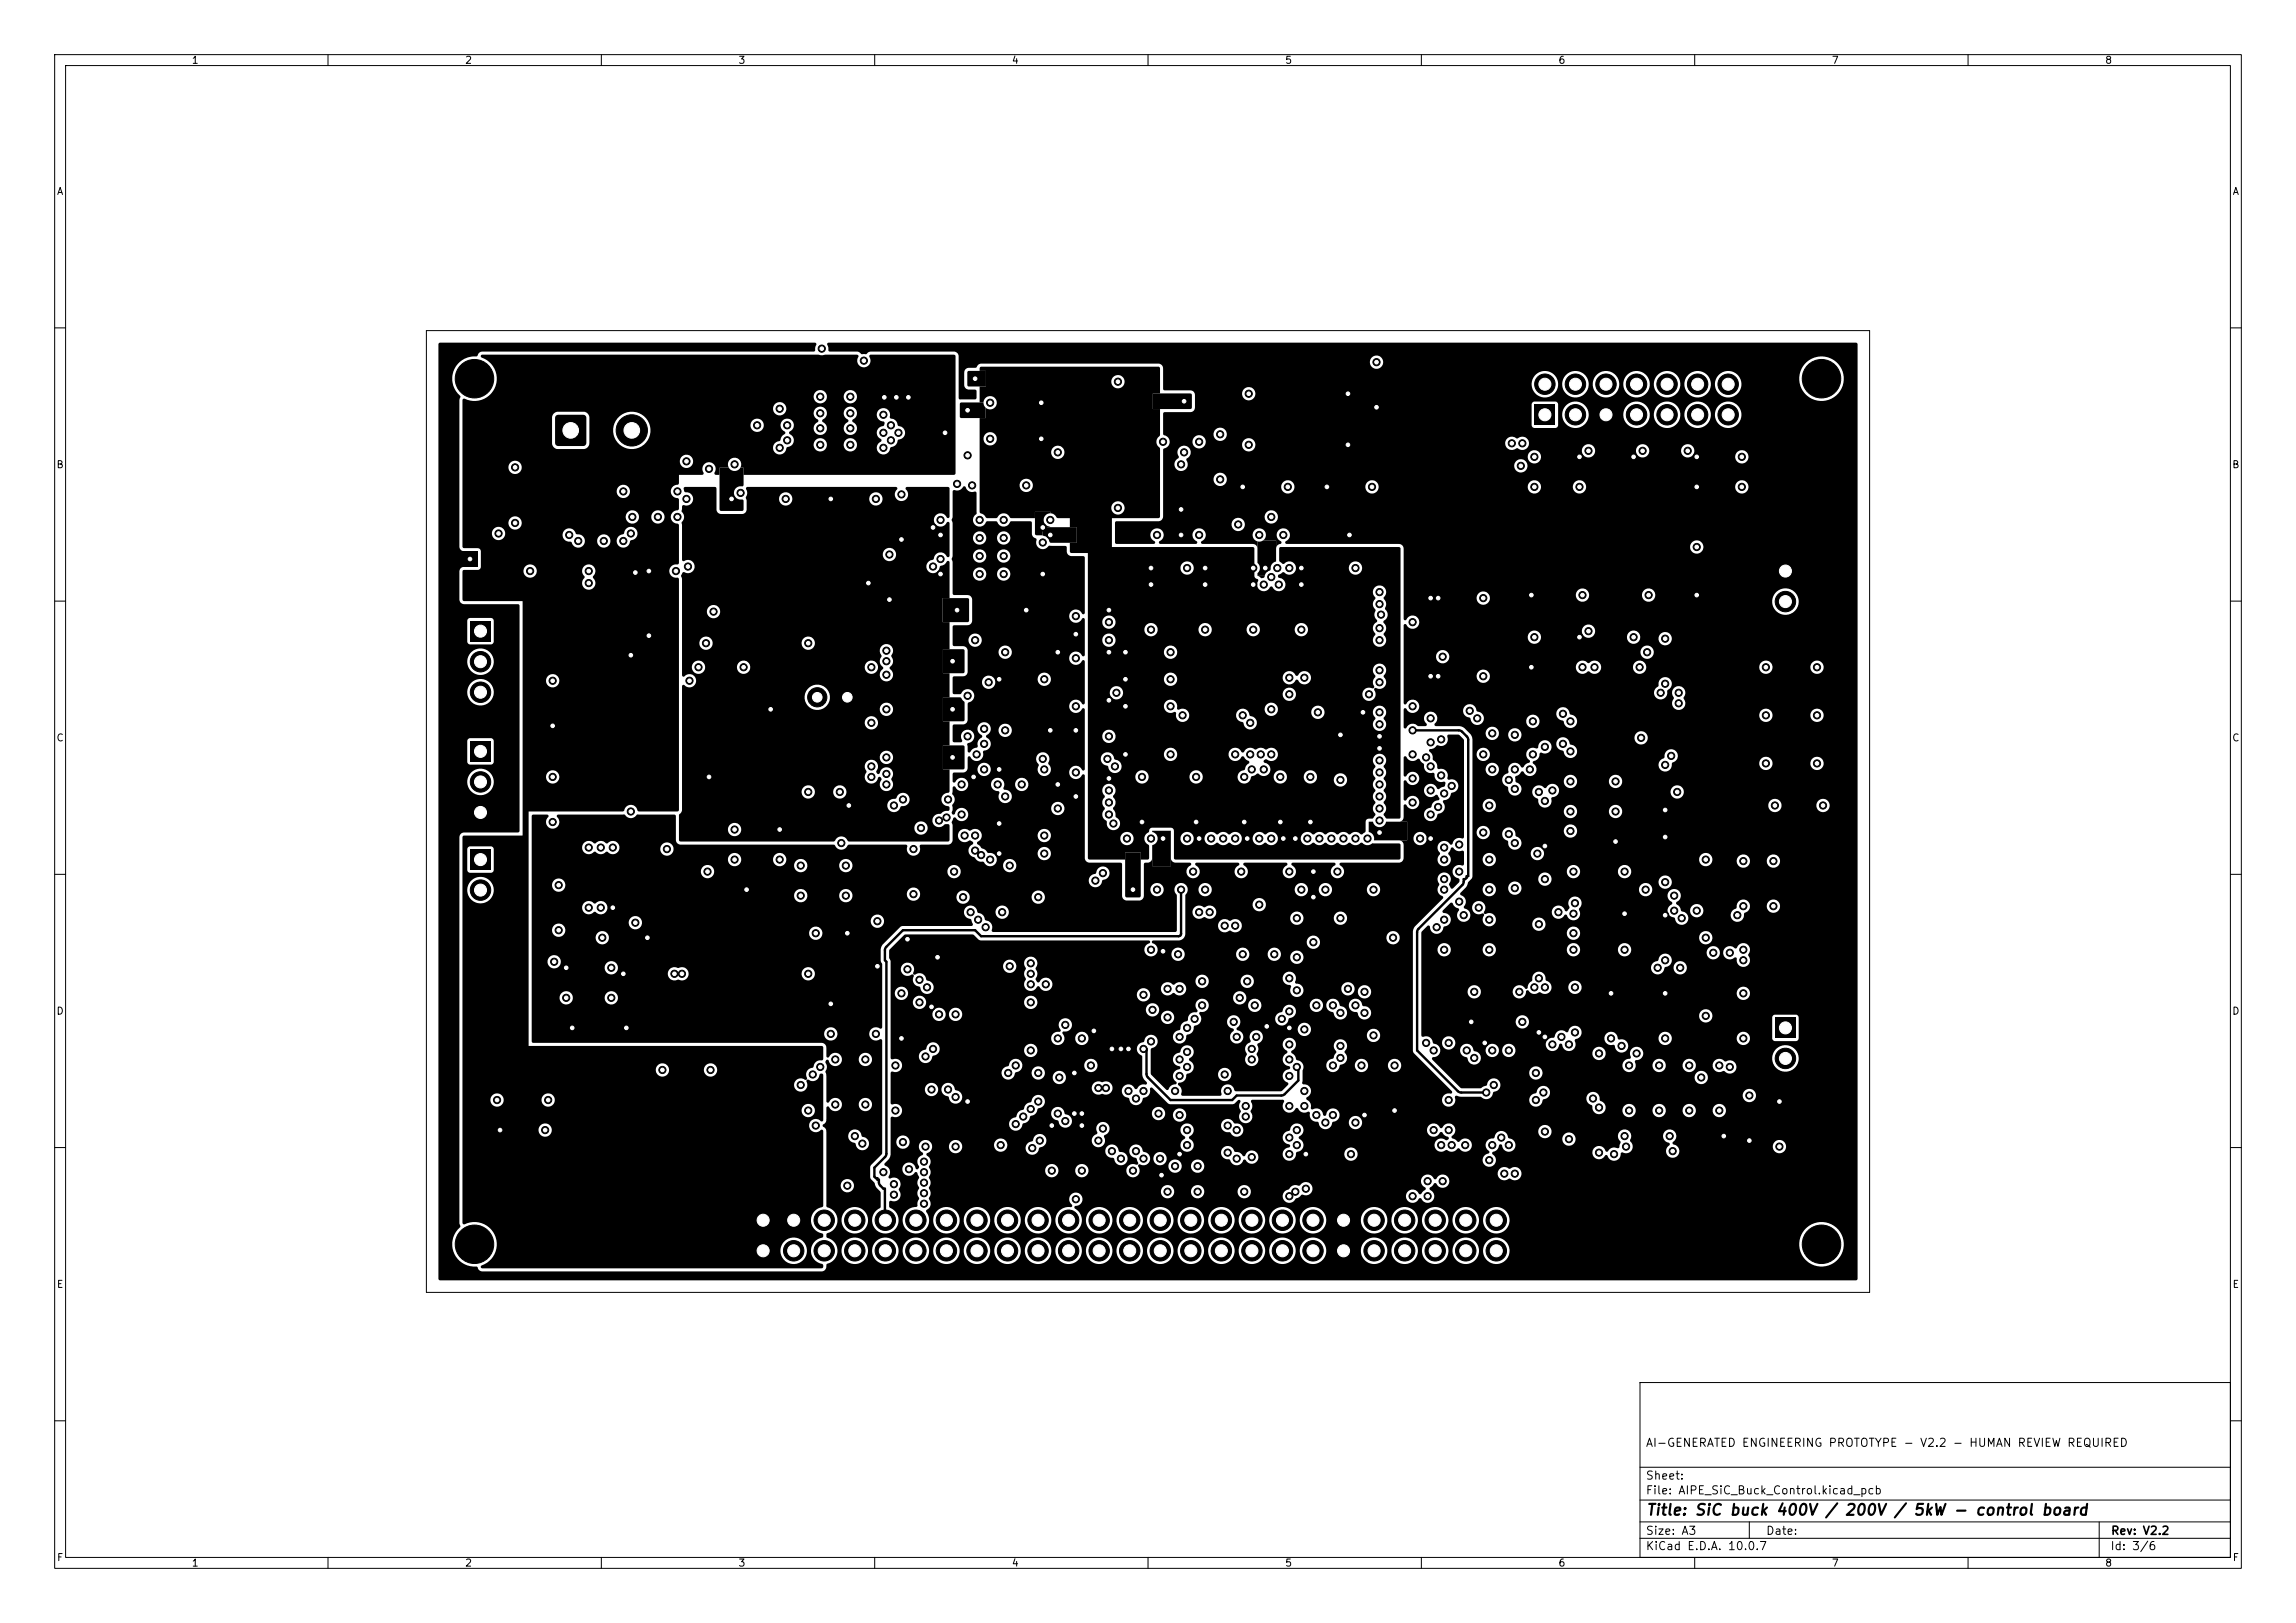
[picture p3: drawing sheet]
<svg xmlns="http://www.w3.org/2000/svg" width="420mm" height="297mm" viewBox="0 0 420 297" stroke-linecap="round" stroke-linejoin="round" font-family="sans-serif">
<defs><g id="words">
<text font-size="2" x="301" y="277.8">Title: SiC buck 400V / 200V / 5kW - control board</text>
<g font-size="1.5">
<text x="300.9" y="265.1">AI-GENERATED ENGINEERING PROTOTYPE - V2.2 - HUMAN REVIEW REQUIRED</text>
<text x="300.9" y="273.8">File: AIPE_SiC_Buck_Control.kicad_pcb</text>
<text x="300.9" y="271.1">Sheet:</text>
<text x="300.9" y="281.2">Size: A3</text>
<text x="322.9" y="281.2">Date:</text>
<text x="386" y="281.2">Rev: V2.2</text>
<text x="300.9" y="284">KiCad E.D.A. 10.0.7</text>
<text x="385.9" y="284">Id: 3/6</text>
</g>
<g font-size="1.3">
<text x="35" y="12">1</text>
<text x="85" y="12">2</text>
<text x="135" y="12">3</text>
<text x="185" y="12">4</text>
<text x="235" y="12">5</text>
<text x="285" y="12">6</text>
<text x="335" y="12">7</text>
<text x="385" y="12">8</text>
<text x="10.3" y="36">A</text>
<text x="408.3" y="36">A</text>
<text x="10.2" y="86">B</text>
<text x="408.2" y="86">B</text>
<text x="10.2" y="136">C</text>
<text x="408.2" y="136">C</text>
<text x="10.2" y="186">D</text>
<text x="408.2" y="186">D</text>
<text x="10.3" y="236">E</text>
<text x="408.3" y="236">E</text>
<text x="10.3" y="286">F</text>
<text x="35" y="287">1</text>
<text x="85" y="287">2</text>
<text x="135" y="287">3</text>
<text x="185" y="287">4</text>
<text x="235" y="287">5</text>
<text x="285" y="287">6</text>
<text x="335" y="287">7</text>
<text x="385" y="287">8</text>
<text x="408.3" y="286">F</text>
</g>
</g></defs>
<g fill="none" stroke="#000" stroke-width=".18">
<path d="M10 10h400v277h-400zM12 12h396v273h-396zM60 10v2M110 10v2M160 10v2M210 10v2M260 10v2M310 10v2M360 10v2M10 60h2M78 60.5h264v176h-264zM408 60h2"/>
<path d="M10 110h2M408 110h2M10 160h2M408 160h2M10 210h2M408 210h2M300 253h108v32h-108zM10 260h2M300 278.5h108M300 274.5h108M300 268.5h108M320 278.5v3"/>
<path d="M384 278.5v6.5M408 260h2M60 285v2M110 285v2M160 285v2M210 285v2M260 285v2M300 281.5h108M310 285v2M360 285v2"/>
</g>
<g fill="#000">
<path d="M101.7 76.1l.4-.2h4.6a.55 .55 0 0 1 .6 .6v4.6a.55 .55 0 0 1-.6 .5h-4.6a.55 .55 0 0 1-.6-.5v-4.6zM80.3 62.8l68.7-.1 .3 .2-.2 .7v.5l-.2 .2h-60.7l-.6 .3-.4 .6a4.1 4.1 0 0 0-4.2 2.6 4.1 4.1 0 0 0 1.2 4.7l-.2 .7v26.8a.85 .85 0 0 0 .9 .9h-1.6v2.8h1.6l-.6 .3-.3 .6v5.2a.88 .88 0 0 0 .9 .8h9.9l.2 .1v41.4l-.2 .2h-10l-.5 .2-.3 .6v70.7l.2 .6a4.5 4.5 0 0 0-1.3 4.6 4.2 4.2 0 0 0 4.3 2.8l.5 .7 .5 .2h62.2a1 1 0 0 0 .8-1.3l.1-.2a2.43 2.43 0 0 0 1.9-2.5h.7v.4a2.43 2.43 0 0 0 2.6 2.2 2.43 2.43 0 0 0 2.3-2.6h.7v.4a2.43 2.43 0 0 0 2.6 2.2 2.43 2.43 0 0 0 2.3-2.6h.7v.4a2.43 2.43 0 0 0 2.6 2.2 2.43 2.43 0 0 0 2.3-2.6h.7v.4a2.43 2.43 0 0 0 2.6 2.2 2.43 2.43 0 0 0 2.2-2.6h.8v.4a2.43 2.43 0 0 0 2.6 2.2 2.43 2.43 0 0 0 2.2-2.6h.8v.4a2.43 2.43 0 0 0 2.6 2.2 2.43 2.43 0 0 0 2.2-2.6h.8v.4a2.43 2.43 0 0 0 2.6 2.2 2.43 2.43 0 0 0 2.2-2.6h.8v.4a2.43 2.43 0 0 0 2.6 2.2 2.43 2.43 0 0 0 2.2-2.6h.7v.4a2.43 2.43 0 0 0 2.7 2.2 2.43 2.43 0 0 0 2.2-2.6h.7v.4a2.43 2.43 0 0 0 2.6 2.2 2.43 2.43 0 0 0 2.3-2.6h.7v.4a2.43 2.43 0 0 0 2.6 2.2 2.43 2.43 0 0 0 2.3-2.6h.7v.4a2.43 2.43 0 0 0 2.6 2.2 2.43 2.43 0 0 0 2.2-2.6h.8v.4a2.43 2.43 0 0 0 2.6 2.2 2.43 2.43 0 0 0 2.2-2.6h.8v.4a2.43 2.43 0 0 0 2.6 2.2 2.43 2.43 0 0 0 2.2-2.6h.8v.4a2.43 2.43 0 0 0 2.6 2.2 2.43 2.43 0 0 0 2.2-2.6h.8v.4a2.43 2.43 0 0 0 2.6 2.2 2.43 2.43 0 0 0 2.2-2.6h6.3a2.43 2.43 0 0 0 2.5 2.6 2.43 2.43 0 0 0 2.4-2.6h.7v.4a2.43 2.43 0 0 0 2.6 2.2 2.43 2.43 0 0 0 2.3-2.6h.7v.4a2.43 2.43 0 0 0 2.6 2.2 2.43 2.43 0 0 0 2.3-2.6h.7v.4a2.43 2.43 0 0 0 2.6 2.2 2.43 2.43 0 0 0 2.2-2.6h.8v.4a2.43 2.43 0 0 0 3.3 2.1 2.43 2.43 0 0 0 1-3.8h53.5v.6a4.1 4.1 0 0 0 6.2 3.2 4.1 4.1 0 0 0 0-7 4.1 4.1 0 0 0-6.2 3.2h-53.5a2.43 2.43 0 0 0-2.6-.8 2.43 2.43 0 0 0-1.7 2.1h-.8v-.4a2.43 2.43 0 0 0-2.6-1.8 2.43 2.43 0 0 0-2.2 2.2h-.7l-.1-.4a2.43 2.43 0 0 0-2.6-1.8 2.43 2.43 0 0 0-2.2 2.2h-.7l-.1-.4a2.43 2.43 0 0 0-2.5-1.8 2.43 2.43 0 0 0-2.3 2.2h-.7l-.1-.4a2.43 2.43 0 0 0-2.5-1.8 2.43 2.43 0 0 0-2.3 2.2h-6.3l-.1-.4a2.43 2.43 0 0 0-2.5-1.8 2.43 2.43 0 0 0-2.2 2.2h-.8v-.4a2.43 2.43 0 0 0-2.6-1.8 2.43 2.43 0 0 0-2.2 2.2h-.8v-.4a2.43 2.43 0 0 0-2.6-1.8 2.43 2.43 0 0 0-2.2 2.2h-.8v-.4a2.43 2.43 0 0 0-2.6-1.8 2.43 2.43 0 0 0-2.2 2.2h-.8v-.4a2.43 2.43 0 0 0-2.6-1.8 2.43 2.43 0 0 0-2.2 2.2h-.7l-.1-.4a2.43 2.43 0 0 0-2.6-1.8 2.43 2.43 0 0 0-2.2 2.2h-.7l-.1-.4a2.43 2.43 0 0 0-2.5-1.8 2.43 2.43 0 0 0-2.3 2.2h-.7l-.1-.4a2.43 2.43 0 0 0-2.5-1.8 2.43 2.43 0 0 0-2.3 2.2h-.7l-.1-.4a2.43 2.43 0 0 0-2.5-1.8 2.43 2.43 0 0 0-2.2 2.2h-.8l-.1-.4a2.43 2.43 0 0 0-2.5-1.8 2.43 2.43 0 0 0-2.2 2.2h-.8v-.4a2.43 2.43 0 0 0-2.6-1.8 2.43 2.43 0 0 0-2.2 2.2h-.8v-.4a2.43 2.43 0 0 0-2.6-1.8 2.43 2.43 0 0 0-2.2 2.2h-.8v-.4a2.43 2.43 0 0 0-2.6-1.8 2.43 2.43 0 0 0-2.2 2.2h-.7l-.1-.4a2.43 2.43 0 0 0-2.6-1.8 2.43 2.43 0 0 0-2.2 2.2h-.7l-.1-.4a2.43 2.43 0 0 0-2.5-1.8 2.43 2.43 0 0 0-2.3 2.2h-.7l-.1-.4a2.43 2.43 0 0 0-2.5-1.8 2.43 2.43 0 0 0-2.3 2.2h-.7l-.1-.4a2.46 2.46 0 0 0-1.8-1.8h-.1a.59 .59 0 0 1 .2-.9 2.42 2.42 0 0 0 1.8-2.5h.7v.4a2.43 2.43 0 0 0 3.7 1.9 2.43 2.43 0 0 0 0-4.2 2.43 2.43 0 0 0-3.7 1.9h-.7l-.1-.4a2.46 2.46 0 0 0-1.8-1.8l-.1-.2v-3.9h2.6a1.22 1.22 0 0 0 1.5 1.4 1.22 1.22 0 0 0 .6-2 1.22 1.22 0 0 0-2 .3l-.1 .3h-2.6v-9.1h4l.2 .9 .5 .4 .6 .2v.2a1.22 1.22 0 0 0 1.3 1.1 1.22 1.22 0 0 0 1.2-1.3 1.22 1.22 0 0 0-1.2-1.2h-.1a1.25 1.25 0 0 0-1.2-1.3 1.25 1.25 0 0 0-1.3 1h-4l-.1-1-.4-.5a.32 .32 0 0 1-.2-.3 .32 .32 0 0 1 .3-.3l.4-.6v-2.4a.4 .4 0 0 1 .6 .3 1.22 1.22 0 0 0 1.5 .4 1.22 1.22 0 0 0 .7-1.3h3.1v.3a1.22 1.22 0 0 0 1.9 .9 1.22 1.22 0 0 0 0-2.1 1.22 1.22 0 0 0-1.9 .9h-3.1l-.1-.3a1.27 1.27 0 0 0-1.2-.8 1.27 1.27 0 0 0-1.1 .9l-.3-.1-.1-.2v-4.8l-.2-.7a1.47 1.47 0 0 0 0-1.6 .36 .36 0 0 1 .3-.5 .36 .36 0 0 1 .4 .4 1.22 1.22 0 0 0 1.4 .8 1.22 1.22 0 0 0 .9-1.4h3.1v.3a1.22 1.22 0 0 0 1.9 .9 1.22 1.22 0 0 0 0-2.1 1.22 1.22 0 0 0-1.9 .9h-3.1l-.1-.3a1.28 1.28 0 0 0-1.2-.7 1.28 1.28 0 0 0-1.1 .8l-.4-.1v-1.8a.86 .86 0 0 0-.9-.8h-52.8l-.2-.2v-1.6h53.5v.7a1.22 1.22 0 0 0 1.5 .7 1.22 1.22 0 0 0 .9-1.4h5.8l.1 .7a1.25 1.25 0 0 0 1.9 .5h.3l.1 .2v20.6l-.1 .3-2.1 2.1v2l.1 .4 .7 .6 .4 1 .7 .7v2.8a2.59 2.59 0 0 0-.4 4.5 2.43 2.43 0 0 0 3.4-1.1 2.43 2.43 0 0 0-1.3-3.3l-.2-.2 .1-.8 .3-.3a1.22 1.22 0 0 0 1.5-.3 1.22 1.22 0 0 0 0-1.5l-.1-.3a1.26 1.26 0 0 0 .1-1.6 1.26 1.26 0 0 0-1.6-.3 .28 .28 0 0 1-.3-.1 .28 .28 0 0 1 0-.4 1.21 1.21 0 0 0 0-1.4h2.5v.3a1.23 1.23 0 0 0 1 1.1 1.23 1.23 0 0 0 1.3-.7h.2l.2 .1 .3 .7v.4a1.22 1.22 0 0 0 0 1.5v.3a1.23 1.23 0 0 0 0 1.6v.2l-.2 .5-.1 .7a.4 .4 0 0 1-.5 .4 2.43 2.43 0 0 0-2.2 2.7 2.43 2.43 0 0 0 2.7 2.1 2.43 2.43 0 0 0 2.2-2.6h.7v.4a2.43 2.43 0 0 0 2.6 2.2 2.43 2.43 0 0 0 2.2-2.6h.8v.4a2.43 2.43 0 0 0 2.6 2.2 2.43 2.43 0 0 0 2.2-2.6h.8v.4a2.43 2.43 0 0 0 2.6 2.2 2.43 2.43 0 0 0 2.2-2.6h.8v.4a2.43 2.43 0 0 0 2.6 2.2 2.43 2.43 0 0 0 2.2-2.6h.8v.4a2.43 2.43 0 0 0 2.6 2.2 2.43 2.43 0 0 0 2.2-2.6h.7v.4a2.43 2.43 0 0 0 2.7 2.2 2.43 2.43 0 0 0 2.2-2.6h.7v.4a2.43 2.43 0 0 0 2.6 2.2 2.43 2.43 0 0 0 2.3-2.6h.7v.4a2.43 2.43 0 0 0 2.6 2.2 2.43 2.43 0 0 0 2.3-2.6h.7v.4a2.43 2.43 0 0 0 2.6 2.2 2.43 2.43 0 0 0 2.2-2.6h.8v.4a2.43 2.43 0 0 0 2.6 2.2 2.43 2.43 0 0 0 2.2-2.6h.8v.4a2.43 2.43 0 0 0 2.6 2.2 2.43 2.43 0 0 0 2.2-2.6h.8v.4a2.43 2.43 0 0 0 2.6 2.2 2.43 2.43 0 0 0 2.2-2.6h.8v.4a2.43 2.43 0 0 0 2.6 2.2 2.43 2.43 0 0 0 2.2-2.6h6.3v.4a2.43 2.43 0 0 0 2.6 2.2 2.43 2.43 0 0 0 2.3-2.6h.7v.4a2.43 2.43 0 0 0 2.6 2.2 2.43 2.43 0 0 0 2.3-2.6h.7v.4a2.43 2.43 0 0 0 2.6 2.2 2.43 2.43 0 0 0 2.3-2.6h.7v.4a2.43 2.43 0 0 0 2.6 2.2 2.43 2.43 0 0 0 2.2-2.6h.8v.4a2.43 2.43 0 0 0 3.7 1.9 2.43 2.43 0 0 0 0-4.2 2.43 2.43 0 0 0-3.7 1.9h-.8v-.4a2.43 2.43 0 0 0-2.6-1.8 2.43 2.43 0 0 0-2.2 2.2h-.7l-.1-.4a2.43 2.43 0 0 0-2.6-1.8 2.43 2.43 0 0 0-2.2 2.2h-.7l-.1-.4a2.43 2.43 0 0 0-2.5-1.8 2.43 2.43 0 0 0-2.3 2.2h-.7l-.1-.4a2.43 2.43 0 0 0-2.5-1.8 2.43 2.43 0 0 0-2.3 2.2h-6.3l-.1-.4a2.43 2.43 0 0 0-2.5-1.8 2.43 2.43 0 0 0-2.2 2.2h-.8v-.4a2.43 2.43 0 0 0-2.6-1.8 2.43 2.43 0 0 0-2.2 2.2h-.8v-.4a2.43 2.43 0 0 0-2.6-1.8 2.43 2.43 0 0 0-2.2 2.2h-.8v-.4a2.43 2.43 0 0 0-2.6-1.8 2.43 2.43 0 0 0-2.2 2.2h-.8v-.4a2.43 2.43 0 0 0-2.6-1.8 2.43 2.43 0 0 0-2.2 2.2h-.7l-.1-.4a2.43 2.43 0 0 0-2.6-1.8 2.43 2.43 0 0 0-2.2 2.2h-.7l-.1-.4a2.43 2.43 0 0 0-2.5-1.8 2.43 2.43 0 0 0-2.3 2.2h-.7l-.1-.4a2.43 2.43 0 0 0-2.5-1.8 2.43 2.43 0 0 0-2.3 2.2h-.7l-.1-.4a3.5 3.5 0 0 0-1.3-1.7l.1-.3a1.25 1.25 0 0 0 1.5-1.1 1.25 1.25 0 0 0-1.3-1.4 1.25 1.25 0 0 0-1.2 1.4l.5 .8a.31 .31 0 0 1-.1 .4 .31 .31 0 0 1-.3 .1 2.43 2.43 0 0 0-2.6 2.2h-.8l-.1-.4a2.43 2.43 0 0 0-2.5-1.8 2.43 2.43 0 0 0-2.2 2.2h-.8v-.4a2.43 2.43 0 0 0-2.6-1.8 2.43 2.43 0 0 0-2.2 2.2h-.8v-.4a2.43 2.43 0 0 0-2.6-1.8 2.43 2.43 0 0 0-2.2 2.2h-.8v-.4a2.43 2.43 0 0 0-2.6-1.8 2.43 2.43 0 0 0-2.2 2.2h-.7l-.2-.7-.4-.7 .1-.3a1.51 1.51 0 0 0 .4-2.1v-.2a1.2 1.2 0 0 0 .3-1.2h42.2v.3a1.22 1.22 0 0 0 1.3 1.1 1.22 1.22 0 0 0 1.1-1.4h3.1v.3a1.22 1.22 0 0 0 1.3 1.1 1.22 1.22 0 0 0 1.1-1.4h6.1v.3a1.22 1.22 0 0 0 .9 1.1 1.22 1.22 0 0 0 1.3-.6h6l.1 .7a1.24 1.24 0 0 0 1.2 .7 1.24 1.24 0 0 0 1.1-.8l.7-.3 .3-.3h19.2l.1 .7a1.23 1.23 0 0 0 1.1 .7 1.23 1.23 0 0 0 1.2-.8l.2-.1 .2 .1a1.23 1.23 0 0 0 2 .5 1.23 1.23 0 0 0-.4-2.1v-.4l.5-.4a.39 .39 0 0 1 .3-.3 .39 .39 0 0 1 .4 0 1.22 1.22 0 0 0 1.9 .5 1.22 1.22 0 0 0-.1-2 1.22 1.22 0 0 0-1.9 .6h-.4a1.24 1.24 0 0 0-2-.4 1.24 1.24 0 0 0 .4 2v.4l-.7 .7a.29 .29 0 0 1-.2 .2 .29 .29 0 0 1-.3-.2 1.22 1.22 0 0 0-1.3-.7 1.22 1.22 0 0 0-1 1h-19.2l.2-.1a1.25 1.25 0 0 0 1.7-.3 1.25 1.25 0 0 0-.4-1.8 1.25 1.25 0 0 0-1.7 .4h-.4a1.27 1.27 0 0 0-1.6 .7 1.35 1.35 0 0 0-1.2 1.1h-6l.1-.2a1.22 1.22 0 0 0-.8-1.6 1.22 1.22 0 0 0-1.5 1h-6.1l-.1-.3a1.22 1.22 0 0 0-1.3-.7 1.22 1.22 0 0 0-1 1h-3.1l-.1-.3a1.22 1.22 0 0 0-1.3-.7 1.22 1.22 0 0 0-1 1h-42.2l-.3-.4v-.3a1.23 1.23 0 0 0 .1-1.5l-.1-.3 .3-.7v-.6h21a1.22 1.22 0 0 0 1.2 1.3 1.22 1.22 0 0 0 1.2-1.3h3.1v.3a1.22 1.22 0 0 0 1.4 1 1.22 1.22 0 0 0 1-1.3h6.9v.3a1.22 1.22 0 0 0 1.1 1 1.22 1.22 0 0 0 1.3-.8h65.6v.3a1.22 1.22 0 0 0 1.9 .8h.3a1.24 1.24 0 0 0 1.7 .1 1.24 1.24 0 0 0 .1-1.7 1.24 1.24 0 0 0-1.7-.3l-.2 .1a1.3 1.3 0 0 0-2.1 .7h-65.6l.1-.5-.3-.8 5.5-.1a1.22 1.22 0 0 0 1.2 1.4 1.22 1.22 0 0 0 1.3-1.4h1.7v.4a1.22 1.22 0 0 0 1.8 .8 1.22 1.22 0 0 0 0-2 1.22 1.22 0 0 0-1.8 .8h-1.7l-.1-.3a1.22 1.22 0 0 0-1.3-.7 1.22 1.22 0 0 0-1.1 1h-5.5l.3-.1a1.22 1.22 0 0 0 1.3 0 1.22 1.22 0 0 0 .6-1.2h.6v.3a1.22 1.22 0 0 0 1.8 .9 1.22 1.22 0 0 0 .2-2h10.4l.2 .6a1.51 1.51 0 0 0 1.3 .5l.1 .1a1.23 1.23 0 0 0 1.2 .9 1.23 1.23 0 0 0 1.2-.9 .34 .34 0 0 1 .4-.1 .34 .34 0 0 1 .2 .3 1.22 1.22 0 0 0 1.9 0 1.22 1.22 0 0 0-.4-1.9 1.22 1.22 0 0 0-1.7 .9 .34 .34 0 0 1-.4 .1 .34 .34 0 0 1-.2-.3l-.4-.4-.7-.1a.36 .36 0 0 1-.4-.3 1.22 1.22 0 0 0-1.4-.8 1.22 1.22 0 0 0-.9 1.4h-10.5a1.22 1.22 0 0 0-1.9 .8h-.6l-.5-.8-.7-.3-.2-.2a1.22 1.22 0 0 0-1.2-1.2 1.22 1.22 0 0 0-1.2 1.3 1.22 1.22 0 0 0 1.2 1.2l.4 1-.2 .2h-.1a1.26 1.26 0 0 0-1.9 1h-6.9l-.1-.3a1.23 1.23 0 0 0-1.3-.8 1.23 1.23 0 0 0-1 1.1h-3.1l-.1-.3a1.22 1.22 0 0 0-1.3-.8 1.22 1.22 0 0 0-1 1.1h-21l-.3-.6a1.31 1.31 0 0 0-.4-2.1v-.2l.3-.2a1.22 1.22 0 0 0 .7-1.3h3.1v.3a1.22 1.22 0 0 0 1.5 1 1.22 1.22 0 0 0 .8-1.6h5.9v.3a1.22 1.22 0 0 0 1.1 1.1 1.22 1.22 0 0 0 1.3-.9h3.4v.4a1.22 1.22 0 0 0 1.1 1 1.22 1.22 0 0 0 1.3-.8h12.2l.2 .9a1.34 1.34 0 0 0 1.2 .5l.2 .1a1.25 1.25 0 0 0 1.2 1.3 1.25 1.25 0 0 0 1.3-1.4 1.25 1.25 0 0 0-1.5-1.1l-.2-.2a1.22 1.22 0 0 0-1.2-1.2 1.22 1.22 0 0 0-1.2 1.1h-12.2l.1-.4 .2-.2a1.23 1.23 0 0 0 1.1-1.3h8.3v.3a1.23 1.23 0 0 0 1.7 1 1.23 1.23 0 0 0 .5-1.9l.1-.3a1.29 1.29 0 0 0 1-1.1h12.9l.1 .7 .7 .6a.29 .29 0 0 1 0 .5 1.23 1.23 0 0 0-.5 1.9 1.23 1.23 0 0 0 2-.1 1.23 1.23 0 0 0-.6-1.8l-.1-.4h17.1a1.39 1.39 0 0 0 1.3 1.5l.1 .3-.2 .1a1.23 1.23 0 0 0-1.2 1.3 1.23 1.23 0 0 0 1.3 1.2 1.23 1.23 0 0 0 1.2-1.4h8.8v.4a1.22 1.22 0 0 0 2 .7h23.3v.4a1.22 1.22 0 0 0 1.9 .8 1.22 1.22 0 0 0-.1-2.1l-.1-.1h18.4a1.26 1.26 0 0 0 1.1 1 1.26 1.26 0 0 0 1.3-.7 .3 .3 0 0 1 .4 .3 1.23 1.23 0 0 0 1.5 .7 1.23 1.23 0 0 0 .9-1.3l.2-.2a1.26 1.26 0 0 0 1.7-.3 1.26 1.26 0 0 0-.2-1.8l.2-1.1h5.8l.2 .9 .9 .5a.3 .3 0 0 1 .2 .3 .3 .3 0 0 1-.3 .3 1.22 1.22 0 0 0-.1 1.8 1.22 1.22 0 0 0 1.8 0 1.22 1.22 0 0 0-.2-1.8h17.6v.3a1.22 1.22 0 0 0 1.9 .9 1.22 1.22 0 0 0 0-2.1 1.22 1.22 0 0 0-1.9 .9h-17.6l-.3-.2a.34 .34 0 0 1-.4-.1 .34 .34 0 0 1 .1-.5 1.22 1.22 0 0 0 0-2 1.22 1.22 0 0 0-1.9 .8h-5.8l-.1-.3a1.23 1.23 0 0 0-1.9-.5 1.23 1.23 0 0 0 0 2l-.2 .8a.47 .47 0 0 1-.3 .4 .47 .47 0 0 1-.5-.1 1.58 1.58 0 0 0-1.4 .8l-.3-.1a1.23 1.23 0 0 0-1.4-1 1.23 1.23 0 0 0-1 1.4h-18.4l.1-.3a1.61 1.61 0 0 0 1.3-1.3 .3 .3 0 0 1 .3-.1 .3 .3 0 0 1 .2 .3 1.23 1.23 0 0 0 1.3 1 1.23 1.23 0 0 0 1.1-1.2 1.23 1.23 0 0 0-1.2-1.2h9.8v.3a1.22 1.22 0 0 0 1.9 .9 1.22 1.22 0 0 0 0-2.1 1.22 1.22 0 0 0-1.9 .9l-9.9-.1a1.3 1.3 0 0 0-1.3-1.2 1.3 1.3 0 0 0-1.3 1.3 1.34 1.34 0 0 0-1.5 .9 1.34 1.34 0 0 0 .7 1.6l-.3 .3a1.22 1.22 0 0 0-1 1h-23.3l.2-.2a1.22 1.22 0 0 0-.5-1.8 1.22 1.22 0 0 0-1.7 .9h-8.8l.1-.2a1.27 1.27 0 0 0 1.2-1 1.27 1.27 0 0 0-.7-1.4 .41 .41 0 0 1 .3-.6 1.22 1.22 0 0 0 .4-1.2h22.6v.4a1.23 1.23 0 0 0 1.1 1 1.23 1.23 0 0 0 1.3-.8l.3-.1 .6 .7 .6 .2a.31 .31 0 0 1 .1 .3 .31 .31 0 0 1-.2 .3l-.2 .1a1.24 1.24 0 0 0-1.7-.1 1.24 1.24 0 0 0-.2 1.7 1.24 1.24 0 0 0 1.7 .2l.2-.1a1.39 1.39 0 0 0 2-.2l.3-.1a1.25 1.25 0 0 0 1.8 .5 1.25 1.25 0 0 0 .2-1.9 1.25 1.25 0 0 0-1.9 .2l-.3 .1-.4-.4-.7-.3-.1-.3 .1-.2a1.08 1.08 0 0 0 .6-.9h15.2v.3a1.22 1.22 0 0 0 1.9 .9 1.22 1.22 0 0 0 0-2.1 1.22 1.22 0 0 0-1.9 .9h-15.2v-.3a1.23 1.23 0 0 0-1.1-1 1.23 1.23 0 0 0-1.3 .8l-.2 .1-.2-.1a1.23 1.23 0 0 0-1.3-.8 1.23 1.23 0 0 0-1.1 1h-22.6l-.1-.3a1.28 1.28 0 0 0-1.4-.7 1.28 1.28 0 0 0-1 1.3l-.2 .1a1.22 1.22 0 0 0-1.1 1h-17a1.25 1.25 0 0 0 .3-2.2h5.5l.2 .9a1.48 1.48 0 0 0 1.4 .5 1.24 1.24 0 0 0 1.6 .8 1.24 1.24 0 0 0 .8-1.5 1.24 1.24 0 0 0-1.5-.9l-.1-.1a1.25 1.25 0 0 0-1.3-.7 1.25 1.25 0 0 0-1.1 1h-5.6a1.22 1.22 0 0 0-1.9 .8h-12.9v-.2a1.23 1.23 0 0 0-1.7-1 1.23 1.23 0 0 0-.6 1.8l-.2 .4a1.2 1.2 0 0 0-.8 1h-8.3l-.1-.3a1.28 1.28 0 0 0-1.4-.7 1.28 1.28 0 0 0-1 1.2l-.2 .1a1.21 1.21 0 0 0-1.1 1h-3.4l.1-.2a1.22 1.22 0 0 0-1.1-1.4 1.22 1.22 0 0 0-1.4 1.1h-5.9a1.22 1.22 0 0 0-1.3-.8 1.22 1.22 0 0 0-1 1.1h-3.1l-.1-.3a1.23 1.23 0 0 0-2-.4 1.23 1.23 0 0 0 .4 2l.1 .2-.2 .2a1.23 1.23 0 0 0-.6 1.9v.2a.37 .37 0 0 1-.2 .4 .37 .37 0 0 1-.4-.1 1.22 1.22 0 0 0-1.2-1.1 1.22 1.22 0 0 0-1.2 1.1h-2.5l-.5-.4a.3 .3 0 0 1-.3-.2 .3 .3 0 0 1 0-.3l.8-.7 .3-.6v-2.8h1.1a1.23 1.23 0 0 0 1.5 1.4 1.23 1.23 0 0 0 .6-2 1.23 1.23 0 0 0-2.1 .4v.2h-1.1v-3.3h21.7a1.23 1.23 0 0 0 1.1 1.4 1.23 1.23 0 0 0 1.3-1.2l.2-.2a1.54 1.54 0 0 0 1.3-1.3l.5-.1 .6-.5h2.7l.2 .9 1.2 .7a1.22 1.22 0 0 0 1.2 1.2 1.22 1.22 0 0 0 1.2-1.2 1.22 1.22 0 0 0-1.1-1.3l-.2-.1-.1-.2h16a1.22 1.22 0 0 0 1.1 1.4 1.22 1.22 0 0 0 1.3-1.1h1.5v.3a1.22 1.22 0 0 0 1.8 .9 1.22 1.22 0 0 0 0-2.1 1.22 1.22 0 0 0-1.8 .9h-1.5v-.3a1.22 1.22 0 0 0-1.2-1 1.22 1.22 0 0 0-1.2 1h-16l-.1-.3a1.22 1.22 0 0 0-1.3-.7 1.22 1.22 0 0 0-1 1h-2.7l.3-.7a1.24 1.24 0 0 0 1.3-1.2 1.24 1.24 0 0 0-1.2-1.3 1.24 1.24 0 0 0-1.3 1.1l-.3 .2a1.56 1.56 0 0 0-1.2 1.3l-.2 .1a1.56 1.56 0 0 0-1.1 1.3l-.3 .1a1.22 1.22 0 0 0-1 1h-21.7v-1l.4-.2a1.23 1.23 0 0 0 1.7-1.1 1.23 1.23 0 0 0-1.7-1.1l-.4-.2v-2.7h6.3a1.22 1.22 0 0 0 1.2 1.4 1.22 1.22 0 0 0 1.2-1.4h.6l.3 .9 .5 .4 .5 .2 .1 .2a1.23 1.23 0 0 0 1.3 1 1.23 1.23 0 0 0 1.1-1.2 1.23 1.23 0 0 0-1.2-1.2l-.2-.6h25.1v.4a1.22 1.22 0 0 0 1.7 .9h.3a1.24 1.24 0 0 0 1.7-.6l1.8-.1a1.22 1.22 0 0 0 1.1 1.4l.2 .1 .1 .2a1.27 1.27 0 0 0 1.4 1.1 1.27 1.27 0 0 0 1.1-1.4h.1a1.23 1.23 0 0 0 1.1-1.6l.2-.3h.3l2.8 2.9 .4 .2h11.5l.4-.2 .5-.5a.28 .28 0 0 1 .4-.1 .28 .28 0 0 1 .1 .4 1.24 1.24 0 0 0 0 1.5v.4a1.23 1.23 0 0 0 .2 1.7 1.23 1.23 0 0 0 1.7-.1 1.23 1.23 0 0 0 0-1.7v-.3a1.3 1.3 0 0 0 0-1.6l.1-.3 .2-.1h5.4a.29 .29 0 0 1 .3 .2 .29 .29 0 0 1 .1 .3 1.23 1.23 0 0 0 .4 1.8 1.23 1.23 0 0 0 1.7-.7l.3-.1a1.49 1.49 0 0 0 1.7 .8h.1a.31 .31 0 0 1 .4 0 .31 .31 0 0 1 .1 .4 1.27 1.27 0 0 0 1.4 1.4l.3 .6a1.27 1.27 0 0 0 1.5 .7 1.27 1.27 0 0 0 1-1.3h2.9l.1 .6a1.22 1.22 0 0 0 2 .4 1.22 1.22 0 0 0-.3-2 1.22 1.22 0 0 0-1.8 1h-2.7a1.22 1.22 0 0 0 1-1.4 1.22 1.22 0 0 0-1.3-1.1 1.22 1.22 0 0 0-1.1 1.3h-.1a.3 .3 0 0 1-.3 .1 .3 .3 0 0 1-.2-.3 1.21 1.21 0 0 0-1.9-.9l-.3-.1v-.1a1.49 1.49 0 0 0-.9-1.7l.1-.3a1.25 1.25 0 0 0 .8-1.5 1.25 1.25 0 0 0-1.4-.9l-.2-.2 .1-2.2 .1-.6v-.6h4.2v.3a1.27 1.27 0 0 0 1.4 1.1 1.27 1.27 0 0 0 1.1-1.3l2.7-.1v.3a1.22 1.22 0 0 0 1.4 1.1 1.22 1.22 0 0 0 1.1-1.4h3.6v.3a1.22 1.22 0 0 0 1.9 .9 1.22 1.22 0 0 0 0-2.1 1.22 1.22 0 0 0-1.9 .9h-3.6l-.1-.3a1.23 1.23 0 0 0-1.3-.7 1.23 1.23 0 0 0-1.1 1h-2.5a1.37 1.37 0 0 0 .6-2.3 1.25 1.25 0 0 0 .1-2 1.25 1.25 0 0 0-2 .5 1.61 1.61 0 0 0 .5 1.5l-.6 1.2-.2 .1a1.22 1.22 0 0 0-1.1 1h-4.3a1.29 1.29 0 0 0-.9-.8l-.3-.2a1.89 1.89 0 0 0-.9-1.2l.1-.3a1.23 1.23 0 0 0 .6-1.9 1.23 1.23 0 0 0-2 0 1.23 1.23 0 0 0 .5 1.9l.1 .3-.1 .1a1.3 1.3 0 0 0-.7 1.5 1.3 1.3 0 0 0 1.2 1v.4a1.3 1.3 0 0 0-1 2l.5 .4a.3 .3 0 0 1 .3 .2 .3 .3 0 0 1-.1 .3l-1.3 1.2h-8.2l-.3-.2a1.23 1.23 0 0 0-1.6-1 1.23 1.23 0 0 0-.7 1.7l-.1 .3h-.2h-6.9l-.2-.1v-.3a1.22 1.22 0 0 0-.5-1.5 .28 .28 0 0 1-.1-.3 .28 .28 0 0 1 .2-.2 1.27 1.27 0 0 0 1.3-1.4l.2-.2h5.6a1.22 1.22 0 0 0 1.6 1.3 1.22 1.22 0 0 0 .5-2 1.22 1.22 0 0 0-2 .4l-.1 .3h-5.6a1.23 1.23 0 0 0 1.2-1.1 1.23 1.23 0 0 0-.8-1.3 .41 .41 0 0 1 .3-.6 1.21 1.21 0 0 0 .2-1.7h9.7v.6l.3 .5a1.24 1.24 0 0 0-.1 1.8 1.24 1.24 0 0 0 1.8 .1 1.24 1.24 0 0 0 .1-1.8v-.3a1.99 1.99 0 0 0 .1-1.6l.1-.2a1.22 1.22 0 0 0 .8-1.6 1.22 1.22 0 0 0-1.7-.6 1.22 1.22 0 0 0-.4 1.8l-.2 .3a1.2 1.2 0 0 0-.8 1h-9.7a1.29 1.29 0 0 0-1.4-.4 1.29 1.29 0 0 0-.9 1.2 1.3 1.3 0 0 0-1.2 1.3 1.3 1.3 0 0 0 1.3 1.3v.3l-.1 .1a1.24 1.24 0 0 0-1.2 1 1.24 1.24 0 0 0 .5 1.3l.1 .1a.28 .28 0 0 1 0 .3 .28 .28 0 0 1-.2 .1 1.53 1.53 0 0 0-1.4 1.1l-.3-.1-2.8-2.8v-4.5l.1-.3a1.26 1.26 0 0 0 1.1-.9 1.26 1.26 0 0 0-.4-1.3h3.3l.1 .7a1.23 1.23 0 0 0 1.5 .6 1.23 1.23 0 0 0 .8-1.4l.2-.2a1.27 1.27 0 0 0 1.2-1.4l.3-.2a1.2 1.2 0 0 0 1-.9h4.8l.2 .9 .8 .5a.29 .29 0 0 1 .2 .3 .29 .29 0 0 1-.2 .3 1.22 1.22 0 0 0 .3 2.1 1.23 1.23 0 0 0 1.6-.9 1.23 1.23 0 0 0-1.1-1.5l-.1-.3h11.2v.3a1.22 1.22 0 0 0 2 .8h10.6v.3a1.22 1.22 0 0 0 1.9 .9 1.22 1.22 0 0 0 0-2.1 1.22 1.22 0 0 0-1.9 .9h-10.6l.2-.2a1.22 1.22 0 0 0-.5-1.8 1.22 1.22 0 0 0-1.7 .9h-11.2v-.1a1.26 1.26 0 0 0 .5-1.8h6.6v.3a1.27 1.27 0 0 0 1.3 1.1 1.27 1.27 0 0 0 1.2-1.3 1.24 1.24 0 0 0 1.3-1.2 1.24 1.24 0 0 0-1.2-1.3 1.24 1.24 0 0 0-1.3 1.1l-.3 .2a1.22 1.22 0 0 0-1 1.1h-6.7a1.22 1.22 0 0 0-1.2-.5 1.22 1.22 0 0 0-.9 1h-4.8l-.1-.8a.44 .44 0 0 1-.2-.4 .44 .44 0 0 1 .2-.4 1.21 1.21 0 0 0 1.5-1.4h7.2v.3a1.22 1.22 0 0 0 1.4 1.1 1.22 1.22 0 0 0 1-1.4h8.9v.3a1.22 1.22 0 0 0 1.4 1.1 1.22 1.22 0 0 0 1-1.4h.6l.3 .9 .5 .4 .5 .2 .1 .2a1.22 1.22 0 0 0 1.3 1.1 1.22 1.22 0 0 0 1.1-1.2 1.22 1.22 0 0 0-1.1-1.3l-.2-.1-.1-.2h1.7a1.27 1.27 0 0 0 1.5 1.4l.2 .3a1.23 1.23 0 0 0 1.4 1 1.23 1.23 0 0 0 1-1.4 1.23 1.23 0 0 0-1.4-1l-.2-.1a1.25 1.25 0 0 0-1.1-1.2 1.25 1.25 0 0 0-1.4 1h-1.7l-.1-.3a1.22 1.22 0 0 0-1.2-.7 1.22 1.22 0 0 0-1.1 1h-.6l-.1-.3a1.22 1.22 0 0 0-1.3-.7 1.22 1.22 0 0 0-1 1h-8.9l-.1-.3a1.22 1.22 0 0 0-1.2-.7 1.22 1.22 0 0 0-1.1 1h-7.2l-.1-.3a1.22 1.22 0 0 0-1.8-.5 1.22 1.22 0 0 0-.2 1.9 .28 .28 0 0 1 0 .3 .28 .28 0 0 1-.3 0 1.27 1.27 0 0 0-1.4 1.5l-.1 .1a1.37 1.37 0 0 0-1.3 1.5l-.3 .2a1.22 1.22 0 0 0-1 1.1l-3.4-.1a1.32 1.32 0 0 0-2 1.2 1.27 1.27 0 0 0-1.2 .8 1.27 1.27 0 0 0 .4 1.4l.4 .2 .1 .3 .1 3.6 .7 1a.3 .3 0 0 1 0 .4 .3 .3 0 0 1-.4 0 1.51 1.51 0 0 0-1.4 .9l-.3-.1a1.24 1.24 0 0 0-1.3-.8 1.24 1.24 0 0 0-1.1 1.1h-1.8l.1-.2a1.32 1.32 0 0 0-2-1.3 1.25 1.25 0 0 0-1.7 .6l-.1 .3h-25.2a1.22 1.22 0 0 0-1.2-.7 1.22 1.22 0 0 0-1.1 1h-.6l-.1-.3a1.22 1.22 0 0 0-1.3-.7 1.22 1.22 0 0 0-1 1h-6.3v-2.9l20.3-.1a1.23 1.23 0 0 0 1.1 1.4 1.23 1.23 0 0 0 1.4-1.2l.2-.2h2.8a1.22 1.22 0 0 0 .8 1.3 1.22 1.22 0 0 0 1.4-.5h1.7v.3a1.22 1.22 0 0 0 1.8 .9 1.22 1.22 0 0 0 0-2.1 1.22 1.22 0 0 0-1.8 .9h-1.7l.1-.2a1.22 1.22 0 0 0-.8-1.6 1.22 1.22 0 0 0-1.5 1h-2.8l.4-.1a1.22 1.22 0 0 0 .7-1.3h11.3v.3a1.22 1.22 0 0 0 1.9 .9 1.22 1.22 0 0 0 0-2.1 1.22 1.22 0 0 0-1.9 .9h-11.3l-.1-.3a1.28 1.28 0 0 0-1.4-.7 1.28 1.28 0 0 0-1 1.3h-.2a1.22 1.22 0 0 0-1.1 1.1h-20.2l.3-.1a1.23 1.23 0 0 0 1.7-1.2 1.23 1.23 0 0 0-1.8-1l-.2-.1-.1-.6h5.2a1.23 1.23 0 0 0 1.1 1.3 1.23 1.23 0 0 0 1.3-1.1l.2-.2a1.21 1.21 0 0 0 1.2-1.1h15.4v.3a1.22 1.22 0 0 0 1.9 .9 1.22 1.22 0 0 0 0-2.1 1.22 1.22 0 0 0-1.9 .9h-15.4v-.3a1.27 1.27 0 0 0-1.4-1.1 1.27 1.27 0 0 0-1.1 1.3l-.2 .1a1.21 1.21 0 0 0-1.1 1.1h-5.2v-3h29.4l.1 .3a1.22 1.22 0 0 0 1.3 .7 1.22 1.22 0 0 0 1-1h2l.1 .3a1.22 1.22 0 0 0 2 .3 1.22 1.22 0 0 0-.5-1.9 1.22 1.22 0 0 0-1.6 1.3h-2l-.1-.8a.36 .36 0 0 1-.3-.3 .36 .36 0 0 1 .3-.4 1.22 1.22 0 0 0 1.4-1.3 1.22 1.22 0 0 0-1.7-.9 1.22 1.22 0 0 0-.3 1.9 .28 .28 0 0 1 0 .3 .28 .28 0 0 1-.3 .1 1.22 1.22 0 0 0-1.4 1.4h-29.4v-4.7h7.7v.3a1.22 1.22 0 0 0 1.3 1 1.22 1.22 0 0 0 1.1-1.3h.6v.3a1.22 1.22 0 0 0 1.1 1 1.22 1.22 0 0 0 1.2-.8h36.5v.3a1.22 1.22 0 0 0 1.8 .9 1.22 1.22 0 0 0 0-2.1 1.22 1.22 0 0 0-1.8 .9h-36.5v-.8l-.4-.6h34.1a1.22 1.22 0 0 0 1.6 1.4 1.22 1.22 0 0 0 .5-2 1.22 1.22 0 0 0-2 .3l-.1 .3h-34.1a1.22 1.22 0 0 0-1.9 .9h-.6l-.1-.3a1.22 1.22 0 0 0-1.3-.8 1.22 1.22 0 0 0-1 1.1h-7.7v-2.2h4.1v.3a1.22 1.22 0 0 0 1.4 1 1.22 1.22 0 0 0 1-1.3h17.9v.3a1.22 1.22 0 0 0 1.9 .9 1.22 1.22 0 0 0 0-2.1 1.22 1.22 0 0 0-1.9 .9h-17.9l-.1-.3a1.23 1.23 0 0 0-1.3-.8 1.23 1.23 0 0 0-1 1.1h-4.1v-1.7h.8v.3a1.22 1.22 0 0 0 1.2 1.1 1.22 1.22 0 0 0 1.2-1.1h41.9v.3a1.22 1.22 0 0 0 1 1.1 1.22 1.22 0 0 0 1.3-.9h15.3v.4a1.22 1.22 0 0 0 1.8 .8 1.22 1.22 0 0 0 0-2 1.22 1.22 0 0 0-1.8 .8h-15.3l.1-.2a1.22 1.22 0 0 0-1.1-1.4 1.22 1.22 0 0 0-1.3 1.1h-41.9v-.3a1.22 1.22 0 0 0-1.2-1 1.22 1.22 0 0 0-1.2 1h-.8v-4.4h1.9v.3a1.24 1.24 0 0 0 2 .8 .36 .36 0 0 1 .3 .2 .36 .36 0 0 1-.1 .4v.6l.2 .5 .5 .4 .6 .2 .1 .2a1.22 1.22 0 0 0 1.3 1.1 1.22 1.22 0 0 0 1.1-1.3 1.22 1.22 0 0 0-1.2-1.2l-.2-.2a1.24 1.24 0 0 0-2-.8 .3 .3 0 0 1-.3-.2 .3 .3 0 0 1 0-.4 1.2 1.2 0 0 0-.1-1.1h16.5l.1 .6a1.22 1.22 0 0 0 1.7 .6 1.22 1.22 0 0 0 .4-1.8h1.6l.1 .6 .3 .6-.1 .2a1.22 1.22 0 0 0 0 1.4l.1 .3-.3 .5a1.29 1.29 0 0 0 .2 1.2 1.24 1.24 0 0 0 2.1-.3l.3-.1a1.49 1.49 0 0 0 1.8 .8l.5-.5h20.1a1.23 1.23 0 0 0 .7 1.3 1.23 1.23 0 0 0 1.4-.4h.2a1.25 1.25 0 0 0 2.1-.2 1.25 1.25 0 0 0-1.2-1.8l-.7 .4a.36 .36 0 0 1-.6-.1 1.22 1.22 0 0 0-1.9 .8h-20.1l.2-.8-.2-.6h26.4a1.22 1.22 0 0 0 1.2 1.4 1.22 1.22 0 0 0 1.2-1.4h5.8v.3a1.22 1.22 0 0 0 1.7 1 1.22 1.22 0 0 0 .5-1.8h5.5l.3 .9a1.25 1.25 0 0 0 1.1 .4 .34 .34 0 0 1 .1 .6 1.22 1.22 0 0 0 1.1 1.6 1.22 1.22 0 0 0 1.2-1.6h7v.3a1.22 1.22 0 0 0 1 1.1 1.22 1.22 0 0 0 1.3-.9h.7l.1 .6a1.22 1.22 0 0 0 1.9 .5 1.22 1.22 0 0 0-.2-2 1.22 1.22 0 0 0-1.8 .9h-.7l.1-.2a1.22 1.22 0 0 0-.9-1.3 1.22 1.22 0 0 0-1.5 .7v.3h-7.1a1.63 1.63 0 0 0-1.4-.9l.1-.4a1.22 1.22 0 0 0-.2-1.2 1.22 1.22 0 0 0-1.3-.5 1.22 1.22 0 0 0-.9 1.1l-5.5-.1a1.22 1.22 0 0 0-1.3-.4 1.22 1.22 0 0 0-.9 1h-5.8l-.1-.3a1.22 1.22 0 0 0-1.3-.7 1.22 1.22 0 0 0-1 1h-26.4a1.24 1.24 0 0 0-2.2 .3h-.4l-.2-.4v-.3a1.23 1.23 0 0 0 0-1.6l-.1-.2a1.24 1.24 0 0 0-.3-2 1.24 1.24 0 0 0-1.8 .9h-1.6a1.22 1.22 0 0 0-1.3-.5 1.22 1.22 0 0 0-.9 1.1l-16.5-.1a1.23 1.23 0 0 0-1.3-.4 1.23 1.23 0 0 0-.9 1h-1.9v-1.3l-.3-.6v-1.3l.1-.3 2.9-2.7h12.3l1.1 .9 .4 .2h30.7a.29 .29 0 0 1 .3 .3 .29 .29 0 0 1-.3 .3 1.22 1.22 0 0 0-.5 1.9 1.22 1.22 0 0 0 2-.1h2.7v.3a1.22 1.22 0 0 0 1.4 1 1.22 1.22 0 0 0 1-1.3h9.4v.3a1.22 1.22 0 0 0 1.4 1 1.22 1.22 0 0 0 1-1.3h3.4v.3a1.22 1.22 0 0 0 1.1 1 1.22 1.22 0 0 0 1.2-.8h1.8v.3a1.22 1.22 0 0 0 1.9 .9 1.22 1.22 0 0 0 0-2.1 1.22 1.22 0 0 0-1.9 .9h-1.8l.1-.2a1.22 1.22 0 0 0-1-1.4 1.22 1.22 0 0 0-1.4 1.1h-3.4l-.1-.3a1.22 1.22 0 0 0-1.2-.8 1.22 1.22 0 0 0-1.1 1.1h-9.4l-.1-.3a1.22 1.22 0 0 0-1.3-.8 1.22 1.22 0 0 0-1 1.1h-2.7l.1-.2a1.45 1.45 0 0 0-1-1.8v-.2h28.3v.3a1.22 1.22 0 0 0 1.9 .9 1.22 1.22 0 0 0 .1-2.1h12.6v.4a1.22 1.22 0 0 0 1.9 .8 1.22 1.22 0 0 0 0-2 1.22 1.22 0 0 0-1.9 .8h-12.7a1.21 1.21 0 0 0-1.9 .9h-28.3l.3-.2h4.7l.5-.1 .3-.4 .3-.4v-2h6a1.22 1.22 0 0 0 .6 1.3 1.22 1.22 0 0 0 1.4-.1l.2-.1a1.25 1.25 0 0 0 1.8 .1 1.25 1.25 0 0 0 .1-1.8 1.25 1.25 0 0 0-1.8-.1h-.1a1.3 1.3 0 0 0-2.2 .7h-6v-2.4h1.3v.3a1.22 1.22 0 0 0 2 .8h.4a1.21 1.21 0 0 0 1.5 0h14v.3a1.22 1.22 0 0 0 1.4 1 1.22 1.22 0 0 0 1-1.3h5.6v.3a1.22 1.22 0 0 0 1.9 .9 1.22 1.22 0 0 0 0-2.1 1.22 1.22 0 0 0-1.9 .9h-5.6l-.1-.3a1.23 1.23 0 0 0-1.2-.8 1.23 1.23 0 0 0-1.1 1.1h-14l.2-.2a1.28 1.28 0 0 0-.2-1.7 1.28 1.28 0 0 0-1.7 .1 1.3 1.3 0 0 0-2.2 .7h-1.3v-1.4h12.3v.3a1.22 1.22 0 0 0 1.9 .9 1.22 1.22 0 0 0 0-2.1 1.22 1.22 0 0 0-1.9 .9h-12.3v-1.6l.4-.5 .1-.7h1.9a1.22 1.22 0 0 0 1.2 1.4 1.22 1.22 0 0 0 1.3-1.4h15.1v.4a1.22 1.22 0 0 0 1.4 1 1.22 1.22 0 0 0 1.1-1.4h1.9v.4a1.22 1.22 0 0 0 1.4 1 1.22 1.22 0 0 0 1.1-1.4h6.3v.4a1.22 1.22 0 0 0 1.9 .8 1.22 1.22 0 0 0 0-2 1.22 1.22 0 0 0-1.9 .8h-6.3l-.1-.3a1.22 1.22 0 0 0-1.3-.7 1.22 1.22 0 0 0-1.1 1h-1.9l-.1-.3a1.23 1.23 0 0 0-1.3-.7 1.23 1.23 0 0 0-1.1 1h-15.1l-.1-.3a1.23 1.23 0 0 0-1.3-.7 1.23 1.23 0 0 0-1.1 1h-1.9l-.1-.3a1.23 1.23 0 0 0-1.9-.5 1.23 1.23 0 0 0-.1 1.9l.1 6.5-.3 .3-33.3 .1-.2-.1-.1-.4a1.22 1.22 0 0 0-1-1.6l-.2-.1-.3-.8-.4-.4-.6-.1-.1-.3h3.3a1.22 1.22 0 0 0 1.6 1.3 1.22 1.22 0 0 0 .5-2 1.22 1.22 0 0 0-2 .4l-.1 .3h-3.3a1.22 1.22 0 0 0-1.4-1.1 1.22 1.22 0 0 0-1.1 1.3 1.22 1.22 0 0 0 1.2 1.2l.5 .9-.3 .4h-12.8l-3.4 3.3-.4 .9v2.1l.3 .7v11.5l-.3 .3a1.32 1.32 0 0 0-2.1 .7h-5.8l-.1-.3a1.22 1.22 0 0 0-1.3-.7 1.22 1.22 0 0 0-1 1h-53.5v-6.6h5.1v.4a1.22 1.22 0 0 0 1.3 1 1.22 1.22 0 0 0 1.1-1.4h5.8v.4a1.22 1.22 0 0 0 1.9 .8 1.22 1.22 0 0 0 0-2 1.22 1.22 0 0 0-1.9 .8h-5.8l-.1-.3a1.22 1.22 0 0 0-1.3-.7 1.22 1.22 0 0 0-1 1h-5.1v-5.1h13.3l.1 .2a1.21 1.21 0 0 0 1.9 .5h9.6v.4a1.22 1.22 0 0 0 1.6 .9h.3a1.23 1.23 0 0 0 1.9-1.3h20.6v.4a1.22 1.22 0 0 0 1.9 .8 1.22 1.22 0 0 0 0-2 1.22 1.22 0 0 0-1.9 .8h-20.6l-.3-.5-.4-.4-.4-.1-.8 .1h-.3a1.21 1.21 0 0 0-1.6 .9h-9.6l.2-.2a1.22 1.22 0 0 0-.7-1.9 1.22 1.22 0 0 0-1.5 1.4h-13.3v-1.5h2.9v.4a1.22 1.22 0 0 0 1.8 .8 1.22 1.22 0 0 0 0-2 1.22 1.22 0 0 0-1.8 .8h-2.9v-4.4h11.7v.4a1.22 1.22 0 0 0 1.8 .9 1.22 1.22 0 0 0 .1-2.1h37.1v.3a1.22 1.22 0 0 0 1.5 1.1 1.22 1.22 0 0 0 .8-1.7 1.22 1.22 0 0 0-1.3-.7 1.22 1.22 0 0 0-1 1h-37.2a1.21 1.21 0 0 0-1.8 .8h-11.7v-1.3h3.7v.3a1.22 1.22 0 0 0 1.9 .9 1.22 1.22 0 0 0 0-2.1 1.22 1.22 0 0 0-1.9 .9h-3.7v-1.4h17.7v.3a1.22 1.22 0 0 0 1.5 1 1.22 1.22 0 0 0 .9-1.6h41.9v.3a1.22 1.22 0 0 0 1.9 .9 1.22 1.22 0 0 0 0-2.1 1.22 1.22 0 0 0-1.9 .9h-42a1.22 1.22 0 0 0-1.2-.8 1.22 1.22 0 0 0-1.1 1.1h-17.7v-2.4h9.2l.1 .2a1.23 1.23 0 0 0 2.1 .4l.1-.1a1.24 1.24 0 0 0 1.7 .4 1.24 1.24 0 0 0 .5-1.6 1.24 1.24 0 0 0-1.6-.6l-.4 .3a.36 .36 0 0 1-.6-.2 1.22 1.22 0 0 0-1.3-.1 1.22 1.22 0 0 0-.6 1.3h-9.2v-2.6h48v.4a1.22 1.22 0 0 0 1.3 1 1.22 1.22 0 0 0 1.1-1.4h5.8v.4a1.22 1.22 0 0 0 1.5 1 1.22 1.22 0 0 0 .9-1.6h10v.3a1.22 1.22 0 0 0 1.1 1 1.22 1.22 0 0 0 1.2-.8h6.8v.3a1.22 1.22 0 0 0 1.3 1.1 1.22 1.22 0 0 0 1.1-1.4h11.3v.3a1.22 1.22 0 0 0 1.9 .9 1.22 1.22 0 0 0 0-2.1 1.22 1.22 0 0 0-1.9 .9h-11.3l-.1-.3a1.22 1.22 0 0 0-1.3-.7 1.22 1.22 0 0 0-1 1h-6.8l.1-.2a1.22 1.22 0 0 0-1-1.4 1.22 1.22 0 0 0-1.4 1.1l-10.1-.1a1.22 1.22 0 0 0-1.2-.7 1.22 1.22 0 0 0-1.1 1h-5.8l-.1-.3a1.22 1.22 0 0 0-1.3-.7 1.22 1.22 0 0 0-1 1h-48v-1.9h3.7v.3a1.22 1.22 0 0 0 1.8 .9 1.22 1.22 0 0 0 .1-2h96.3v.6a1.27 1.27 0 0 0 1.5 .8 1.27 1.27 0 0 0 1-1.3 1.25 1.25 0 0 0 1.3-1.2 1.25 1.25 0 0 0-1.2-1.3 1.25 1.25 0 0 0-1.3 1.1l-.3 .2a1.22 1.22 0 0 0-1 1.1h-96.3l-.3-.2a1.22 1.22 0 0 0-1.6 1h-3.7v-2.5l30.9 .1a1.22 1.22 0 0 0 1.6 1.3 1.22 1.22 0 0 0 .5-2 1.22 1.22 0 0 0-2 .3l-.1 .3h-30.9v-2.2h35.9a1.22 1.22 0 0 0 1.2 1.4 1.22 1.22 0 0 0 1.2-1.4h5.8v.4a1.22 1.22 0 0 0 2 .7l1.9 .1a1.22 1.22 0 0 0 1.2 1.3 1.22 1.22 0 0 0 1.2-1.4l5.8 .1a1.22 1.22 0 0 0 .6 1.2 1.22 1.22 0 0 0 1.4-.2l17.8 .1a1.22 1.22 0 0 0 1.6 1.3 1.22 1.22 0 0 0 .5-2 1.22 1.22 0 0 0-2 .3l-.1 .3h-17.8a1.22 1.22 0 0 0-.2-2 1.22 1.22 0 0 0-1.8 .9h-5.8l-.1-.3a1.22 1.22 0 0 0-1.3-.7 1.22 1.22 0 0 0-1 1h-1.9l.2-.2a1.22 1.22 0 0 0-.5-1.8 1.22 1.22 0 0 0-1.7 .9h-5.8l-.1-.3a1.23 1.23 0 0 0-1.3-.7 1.23 1.23 0 0 0-1 1h-35.9v-2.2l9.2 .1a1.23 1.23 0 0 0 .7 1.2 1.23 1.23 0 0 0 1.5-.3l.1-.1a1.51 1.51 0 0 0 2.2 0 1.32 1.32 0 0 0 1.4 .4 1.32 1.32 0 0 0 .9-1h7.5v.3a1.22 1.22 0 0 0 1.9 .9 1.22 1.22 0 0 0 0-2.1 1.22 1.22 0 0 0-1.9 .9h-7.5v-.3a1.24 1.24 0 0 0-.9-1 1.24 1.24 0 0 0-1.3 .4l-.1 .1a1.4 1.4 0 0 0-2.1-.1l-.1 .1a1.3 1.3 0 0 0-1.4-.5 1.3 1.3 0 0 0-.9 1h-9.2v-5.7l.2-.1h2.6a.27 .27 0 0 1 .2 .1 .27 .27 0 0 1 0 .3 1.24 1.24 0 0 0 0 1.8 1.24 1.24 0 0 0 1.8-.1 1.24 1.24 0 0 0-.3-1.8l.1-.3h.2l12-.1 .3 .1a1.24 1.24 0 0 0 2.1 0h7l.1 .2v4.4a.86 .86 0 0 0 .9 .9h28.1a1.32 1.32 0 0 0 1.3 .9 1.32 1.32 0 0 0 1.2-.9h10.6l.3 .1a1.27 1.27 0 0 0 .5 1.7 1.27 1.27 0 0 0 1.7-.6v-1l.3-.2h4.9a.86 .86 0 0 0 .9-.9v-1h.9a1.22 1.22 0 0 0 .6 1.3 1.22 1.22 0 0 0 1.4-.1l.2-.1 .5 .2a.28 .28 0 0 1 0 .5 1.25 1.25 0 0 0-.7 1.4 1.25 1.25 0 0 0 1.1 1l.2 .3a1.48 1.48 0 0 0 1.4 .5l.3 .3a1.22 1.22 0 0 0 1.7 .2l1.6 .1a1.22 1.22 0 0 0 1.6 1.3 1.22 1.22 0 0 0 .5-2 1.22 1.22 0 0 0-2 .3l-.1 .3h-1.6a1.28 1.28 0 0 0 .3-1.5 1.28 1.28 0 0 0-1.5-.6l9.1-.1v.4a1.22 1.22 0 0 0 1.9 .8 1.22 1.22 0 0 0 0-2 1.22 1.22 0 0 0-1.9 .8h-9.2a1.2 1.2 0 0 0-1-.7l-.7-.7a.3 .3 0 0 1-.2-.3 .3 .3 0 0 1 .2-.3l.2-.1a1.22 1.22 0 0 0 .5-1.2h10.2v.4a1.22 1.22 0 0 0 1.9 .8 1.22 1.22 0 0 0 0-2 1.22 1.22 0 0 0-1.9 .8h-10.2l-.1-.3a1.23 1.23 0 0 0-1.9-.5l-.4 .1a1.22 1.22 0 0 0-2 .7h-.9v-1.6l-.2-.6 .2-.7a.3 .3 0 0 1 .3-.2 .3 .3 0 0 1 .3 .2 1.23 1.23 0 0 0 2-.1 1.23 1.23 0 0 0-.6-1.9 1.23 1.23 0 0 0-1.7 1.2 .38 .38 0 0 1-.5-.1 .38 .38 0 0 1 .1-.6l.1-.5h18a1.22 1.22 0 0 0 1.5 1.4 1.22 1.22 0 0 0 .6-2 1.22 1.22 0 0 0-2.1 .4v.2h-18l-.1-.6a1.28 1.28 0 0 0 0-1.9l.1-1.1a.27 .27 0 0 1 .2-.3 .27 .27 0 0 1 .3 .1 1.22 1.22 0 0 0 1.4 .7 1.22 1.22 0 0 0 .9-1.3h4.2l.2 .9a1.25 1.25 0 0 0 1.1 .5 .31 .31 0 0 1 .1 .5 1.23 1.23 0 0 0 .9 1.6 1.23 1.23 0 0 0 1.5-1.1 1.23 1.23 0 0 0-1.4-1.3 .4 .4 0 0 1 0-.6v-.5h2v.3a1.22 1.22 0 0 0 1.9 .9 1.22 1.22 0 0 0 0-2.1 1.22 1.22 0 0 0-1.9 .9h-2l-.1-.3a1.22 1.22 0 0 0-1.3-.8 1.22 1.22 0 0 0-1 1.1h-4.2l-.1-.3a1.27 1.27 0 0 0-1.2-.8 1.27 1.27 0 0 0-1.1 .9h-.3l-.1-.3v-1.3l.1-.2 2.1-.1 .3-.3 .2-.4h1.8a1.22 1.22 0 0 0 1.6 1.4 1.22 1.22 0 0 0 .5-2 1.22 1.22 0 0 0-2 .3l-.1 .3h-1.8v-1.9a.27 .27 0 0 1 .2-.3 .27 .27 0 0 1 .3 .1 1.21 1.21 0 0 0 2.2 .2h9.8l.3 .9a.44 .44 0 0 1 .1 .7 1.28 1.28 0 0 0 .1 1.2 1.23 1.23 0 0 0 1.9 .2 1.23 1.23 0 0 0-.1-1.9l-.1-.2a1.23 1.23 0 0 0-.5-1.8 1.23 1.23 0 0 0-1.7 .9h-9.8l.2-.8a.35 .35 0 0 1-.1-.4 .35 .35 0 0 1 .4-.2 1.24 1.24 0 0 0 1-1 1.24 1.24 0 0 0-.7-1.3 .41 .41 0 0 1 .3-.7l.3-.5 .1-.3h1.5v.3a1.22 1.22 0 0 0 1.8 .9 1.22 1.22 0 0 0 0-2.1 1.22 1.22 0 0 0-1.8 .9h-1.5v-.3a1.23 1.23 0 0 0-2-.8 1.23 1.23 0 0 0 .4 2.1l.1 .3-.1 .2a1.46 1.46 0 0 0-.8 1.7l-.3 .1a1.45 1.45 0 0 0-1.1 .9l-.4-.2v-.9a.36 .36 0 0 1 .2-.6 1.23 1.23 0 0 0 .9-1.7 1.23 1.23 0 0 0-1.8-.6 1.23 1.23 0 0 0-.3 1.9l-.2 .2h-1.3l-.2-.1v-2.9l.1-.2h1.9l.5-.4 .2-.5v-3.1a1.27 1.27 0 0 0 1.2-1 1.27 1.27 0 0 0-.8-1.4 1.3 1.3 0 0 0-1.6 .8h-1.3l-.2-.1v-2.2h5.3a1.22 1.22 0 0 0 1.5 1.3 1.22 1.22 0 0 0 .7-1.9h8v.4a1.22 1.22 0 0 0 1.9 .8 1.22 1.22 0 0 0 0-2 1.22 1.22 0 0 0-1.9 .8h-8a1.22 1.22 0 0 0-1.3-.4 1.22 1.22 0 0 0-.9 1h-5.3v-.7l.1-.2h1.9l.5-.4 .2-.5v-3.7h5.7a1.22 1.22 0 0 0 1.5 1.4 1.22 1.22 0 0 0 .6-2 1.22 1.22 0 0 0-2.1 .4v.2h-5.7v-.4a.84 .84 0 0 0-.8-.6h-1.8l-.1-.2v-1h2.9a1.22 1.22 0 0 0 1.5 1.3 1.22 1.22 0 0 0 .6-2 1.22 1.22 0 0 0-2.1 .4v.3h-2.9v-2.3l.2-.3h2.6l.6-.3 .1-.5v-3.9a.85 .85 0 0 0-.8-.8h-2.5l-.2-.2v-3.8h3.7a1.22 1.22 0 0 0 1.2 1.4 1.22 1.22 0 0 0 1.2-1.4h2v.3a1.22 1.22 0 0 0 1.9 .9 1.22 1.22 0 0 0 0-2.1 1.22 1.22 0 0 0-1.9 .9h-2l-.1-.3a1.22 1.22 0 0 0-1.3-.8 1.22 1.22 0 0 0-1 1.1h-3.7v-2a1.44 1.44 0 0 1 0-1.3h3.7v.3a1.22 1.22 0 0 0 1.4 1.1 1.22 1.22 0 0 0 1-1.4h2v.3a1.22 1.22 0 0 0 1.9 .9 1.22 1.22 0 0 0 0-2.1 1.22 1.22 0 0 0-1.9 .9h-2l-.1-.3a1.22 1.22 0 0 0-1.3-.8 1.22 1.22 0 0 0-1 1.1h-3.7v-3.3h3.7v.3a1.22 1.22 0 0 0 1.4 1.1 1.22 1.22 0 0 0 1-1.4h2v.3a1.22 1.22 0 0 0 1.9 .9 1.22 1.22 0 0 0 0-2.1 1.22 1.22 0 0 0-1.9 .9h-2l-.1-.3a1.22 1.22 0 0 0-1.3-.8 1.22 1.22 0 0 0-1 1.1h-3.7v-2.5a1.33 1.33 0 0 1 0-1.3v-4.6l.3-.2a1.51 1.51 0 0 0 1.7-.7 .3 .3 0 0 1 .4 .3l.2 .3a1.35 1.35 0 0 0 1.5 .4l.2 .2 .1 3.6-.2 .4a1.23 1.23 0 0 0 .2 2.1 1.28 1.28 0 0 0 1.7-.8l1.9-.1a1.29 1.29 0 0 0 1.3 1 1.29 1.29 0 0 0 1.2-.9l3.8-.1 .2 .3v2a.95 .95 0 0 0 .7 .9l.1 .2a1.24 1.24 0 0 0 .6 1.6 1.24 1.24 0 0 0 1.6-.5h3.2l.1 .3v.8a.86 .86 0 0 0 .9 .8h2.2l.2 .2v10.1l-.1 .3-.4-.1a1.22 1.22 0 0 0-1.8-.5 1.22 1.22 0 0 0 0 1.9 1.22 1.22 0 0 0 1.8-.5 .27 .27 0 0 1 .3-.1 .27 .27 0 0 1 .2 .3v6.6a.4 .4 0 0 1-.6-.3 1.22 1.22 0 0 0-1.9-.1 1.22 1.22 0 0 0 .2 1.9 1.22 1.22 0 0 0 1.8-.6 .27 .27 0 0 1 .3-.1 .27 .27 0 0 1 .2 .3v7.7a.46 .46 0 0 1-.7-.3 1.22 1.22 0 0 0-1.8 0 1.22 1.22 0 0 0 .3 1.8 1.22 1.22 0 0 0 1.7-.6 .27 .27 0 0 1 .3-.1 .27 .27 0 0 1 .2 .3v11a.4 .4 0 0 1-.6-.3 1.22 1.22 0 0 0-1.9-.1 1.22 1.22 0 0 0 .2 1.9 1.22 1.22 0 0 0 1.8-.6 .27 .27 0 0 1 .3-.1 .27 .27 0 0 1 .2 .3v15.1a.86 .86 0 0 0 .9 .8h5.8l.2 .2v6.2l.3 .3 .4 .2h2.4a.88 .88 0 0 0 .8-.9v-1.3h1.2a1.22 1.22 0 0 0 1.6 1.4 1.22 1.22 0 0 0 .5-2 1.22 1.22 0 0 0-2 .4l-.1 .2h-1.2v-4.5l.2-.2 1-.2 .4-.7v1.5h3.4v-1.5l.1 .5 .6 .3 2.7 .1a.28 .28 0 0 1 .3 .2 .28 .28 0 0 1-.2 .3 1.24 1.24 0 0 0-.3 1.9 1.24 1.24 0 0 0 1.9-.1 1.24 1.24 0 0 0-.6-1.9 .27 .27 0 0 1-.1-.3 .27 .27 0 0 1 .3-.1h7.5l.3 .1-.1 .4a1.24 1.24 0 0 0-.4 1.9 1.24 1.24 0 0 0 1.9-.1 1.24 1.24 0 0 0-.6-1.9 .27 .27 0 0 1-.1-.3 .27 .27 0 0 1 .3-.1h7.5l.3 .1-.1 .4a1.24 1.24 0 0 0-.4 1.9 1.24 1.24 0 0 0 1.9-.1 1.24 1.24 0 0 0-.6-1.9 .27 .27 0 0 1-.1-.3 .27 .27 0 0 1 .3-.1h7.5l.3 .1-.1 .4a1.24 1.24 0 0 0-.4 1.9 1.24 1.24 0 0 0 1.9-.1 1.24 1.24 0 0 0-.6-1.9 .27 .27 0 0 1-.1-.3 .27 .27 0 0 1 .3-.1l10.8-.1 .4-.1 .2-.6v-2.8a.87 .87 0 0 0-.8-.5h1.5v-.5h1.2v.3a1.22 1.22 0 0 0 1.8 .9 1.22 1.22 0 0 0 0-2.1 1.22 1.22 0 0 0-1.8 .9h-1.2v-2.9h-1.5l.5-.2 .3-.4 .1-2.3a.27 .27 0 0 1 .2-.3 .27 .27 0 0 1 .3 .1 1.22 1.22 0 0 0 1.8 .5 1.22 1.22 0 0 0 0-1.9 1.22 1.22 0 0 0-1.8 .5 .27 .27 0 0 1-.3 .1 .27 .27 0 0 1-.2-.3v-3.1l.1-.3 .4 .1a1.22 1.22 0 0 0 1.8 .5 1.22 1.22 0 0 0 0-1.9 1.22 1.22 0 0 0-1.8 .5 .27 .27 0 0 1-.3 .1 .27 .27 0 0 1-.2-.3v-3.1l.1-.3 .4 .1a1.23 1.23 0 0 0 2 .4h.3l.3 .4 .5 .5 .1 .2a1.24 1.24 0 0 0 1.6 1.4l.3 .2v.5a1.24 1.24 0 0 0 1.7 .9l.3 .2-.1 .6-1 .5a.29 .29 0 0 1-.3 .1 .29 .29 0 0 1-.2-.2 1.22 1.22 0 0 0-1.8-.5 1.22 1.22 0 0 0-.2 1.8 1.22 1.22 0 0 0 1.9-.1l.2 .1 .3 .4a.3 .3 0 0 1 .1 .4 .3 .3 0 0 1-.4 .2 1.55 1.55 0 0 0-1.1 1.3 1.24 1.24 0 0 0-1.3 1.1 1.24 1.24 0 0 0 1.1 1.3 1.24 1.24 0 0 0 1.3-1.1l.1-.1a1.35 1.35 0 0 0 1.2-.9 1.35 1.35 0 0 0-.3-1.4l.2-.3a1.44 1.44 0 0 0 1.4-1.3 1.26 1.26 0 0 0 1.2-1.5 1.26 1.26 0 0 0-1.7-.9l-.2-.2a1.3 1.3 0 0 0-.2-1.4 1.3 1.3 0 0 0-1.4-.4l-.3-.1v-.3a1.28 1.28 0 0 0-.8-1.2v-.2a1.61 1.61 0 0 0-.7-1.5l.2-.3a1.66 1.66 0 0 0 1.3-.7 1.33 1.33 0 0 0 1.6-.2 1.33 1.33 0 0 0 .2-1.6l.3-.2h1.8l1 1.1v17.6a.29 .29 0 0 1-.4 .3 1.24 1.24 0 0 0-1.7 1 .3 .3 0 0 1-.3 .2 .3 .3 0 0 1-.3-.2 1.23 1.23 0 0 0-1.8-.2 1.23 1.23 0 0 0 .1 1.9v.1a1.23 1.23 0 0 0-.3 1.6 1.23 1.23 0 0 0 1.5 .6 1.23 1.23 0 0 0 .7-1.6l-.4-.6 .5-1a.3 .3 0 0 1 .3-.1 .3 .3 0 0 1 .3 .2 1.23 1.23 0 0 0 1.4 .4h.2l.2 .2v2.2a.29 .29 0 0 1-.4 .3 1.24 1.24 0 0 0-1.7 .8 1.24 1.24 0 0 0 1.1 1.6l.2 .2-.1 .4-1.1 1.1a.31 .31 0 0 1-.3 .1 .31 .31 0 0 1-.2-.3l-.3-.5a1.25 1.25 0 0 0 .1-1.7 1.25 1.25 0 0 0-1.7-.1 1.25 1.25 0 0 0-.1 1.7v.2a1.29 1.29 0 0 0 .4 2 .3 .3 0 0 1 .3 .2 .3 .3 0 0 1-.1 .3l-5.1 5.1-.4 .9v21.9l.2 .4 7 7a.3 .3 0 0 1-.1 .4 .3 .3 0 0 1-.3 0 1.22 1.22 0 0 0-1.4 1.1 1.22 1.22 0 0 0 1.2 1.3 1.22 1.22 0 0 0 1.2-1.4h13.5v.4a1.27 1.27 0 0 0 1.4 1 1.27 1.27 0 0 0 1.2-1.3l.8-.3h7.1l.2 .9 .8 .4 .1 .4a1.22 1.22 0 0 0 .9 1.3 1.22 1.22 0 0 0 1.4-.8h3.2v.3a1.22 1.22 0 0 0 1.4 1 1.22 1.22 0 0 0 1-1.3h3.1v.3a1.22 1.22 0 0 0 1.4 1 1.22 1.22 0 0 0 1-1.3h3.1v.3a1.22 1.22 0 0 0 1.4 1 1.22 1.22 0 0 0 1-1.3h3.1v.3a1.22 1.22 0 0 0 1.9 .9 1.22 1.22 0 0 0 0-2.1 1.22 1.22 0 0 0-1.9 .9h-3.1l-.1-.3a1.22 1.22 0 0 0-1.3-.8 1.22 1.22 0 0 0-1 1.1h-3.1l-.1-.3a1.22 1.22 0 0 0-1.3-.8 1.22 1.22 0 0 0-1 1.1h-3.1l-.1-.3a1.22 1.22 0 0 0-1.3-.8 1.22 1.22 0 0 0-1 1.1h-3.2l.1-.3a1.67 1.67 0 0 0-1.1-1.5l-.2-1h26.4l.1 .6a1.22 1.22 0 0 0 1.9 .5 1.22 1.22 0 0 0-.2-2 1.22 1.22 0 0 0-1.8 .9h-26.4a1.22 1.22 0 0 0-1.3-.5 1.22 1.22 0 0 0-.9 1.1h-7.1l.2-.2a1.22 1.22 0 0 0-.6-1.9 1.22 1.22 0 0 0-1.6 1.1l-.2 .2a1.22 1.22 0 0 0-1.2 1h-13.5l-.1-.2a.38 .38 0 0 1 .3-.4 .38 .38 0 0 1 .4 .1l4.1 .1a1.34 1.34 0 0 0 1.4 .4 1.34 1.34 0 0 0 .9-1.3 1.24 1.24 0 0 0 1.3-1.1 1.24 1.24 0 0 0-1.2-1.3 1.24 1.24 0 0 0-1.3 1.1l-1.2 .7-3.5-.1-3-2.9h15.4a1.22 1.22 0 0 0 .8 1.3 1.22 1.22 0 0 0 1.5-.5h28v.3a1.22 1.22 0 0 0 1.9 .9 1.22 1.22 0 0 0 0-2.1 1.22 1.22 0 0 0-1.9 .9h-28l.1-.2a1.22 1.22 0 0 0-.8-1.6 1.22 1.22 0 0 0-1.6 1h-15.4l-1.4-1.4h33.9v.3a1.22 1.22 0 0 0 1.4 1.1 1.22 1.22 0 0 0 1-1.4h3.1v.3a1.22 1.22 0 0 0 1.4 1.1 1.22 1.22 0 0 0 1-1.4h3.1v.3a1.22 1.22 0 0 0 1.4 1.1 1.22 1.22 0 0 0 1-1.4h3.1v.3a1.24 1.24 0 0 0 1.9 .9h.2a1.24 1.24 0 0 0 1.7 .3 1.24 1.24 0 0 0 .3-1.8 1.24 1.24 0 0 0-1.7-.2l-.2-.1a1.25 1.25 0 0 0-1.3-.4 1.25 1.25 0 0 0-.9 1h-3.1l-.1-.3a1.22 1.22 0 0 0-1.3-.7 1.22 1.22 0 0 0-1 1h-3.1l-.1-.3a1.22 1.22 0 0 0-1.3-.7 1.22 1.22 0 0 0-1 1h-3.1l-.2-.6 .3-.2 .5-.1 .5-.4h23.9v.4a2.43 2.43 0 0 0 3.7 1.9 2.43 2.43 0 0 0 0-4.2 2.43 2.43 0 0 0-3.7 1.9h-23.9l.1-.1a1.22 1.22 0 0 0-1.1-1.8 1.22 1.22 0 0 0-1 1.8l-.2 .4a1.23 1.23 0 0 0-1.3 1h-33.9l-.9-.9a.28 .28 0 0 1-.1-.3 .28 .28 0 0 1 .3-.2 1.2 1.2 0 0 0 1.3-1.3h3.6l.2 .9 .5 .4 .6 .1 .1 .2a1.22 1.22 0 0 0 1.2 1.1 1.22 1.22 0 0 0 1.2-1.2 1.22 1.22 0 0 0-1.1-1.2l-.2-.1-.1-.2h2.3v.3a1.22 1.22 0 0 0 1.3 1 1.22 1.22 0 0 0 1.1-1.3h.6v.3a1.22 1.22 0 0 0 1.1 1 1.22 1.22 0 0 0 1.2-.8h14.2v.3a1.22 1.22 0 0 0 1.9 .9 1.22 1.22 0 0 0 0-2.1 1.22 1.22 0 0 0-1.9 .9h-14.2l.1-.2a1.22 1.22 0 0 0-1-1.4 1.22 1.22 0 0 0-1.4 1.1h-.6l-.1-.3a1.23 1.23 0 0 0-1.3-.8 1.23 1.23 0 0 0-1 1.1h-2.3l-.1-.3a1.22 1.22 0 0 0-1.3-.8 1.22 1.22 0 0 0-1 1.1h-3.6l-.5-.8-.7-.3-.2-.3h1.7a1.22 1.22 0 0 0 1.1 1.4 1.22 1.22 0 0 0 1.3-1.1h16.6v.3a1.27 1.27 0 0 0 1.3 1.1 1.27 1.27 0 0 0 1.2-1.4 .41 .41 0 0 1 .4 .1 .41 .41 0 0 1 .2 .4 1.22 1.22 0 0 0 1.6 .7 1.22 1.22 0 0 0 .5-1.7l.2-.3h5.3l.2 .6a1.26 1.26 0 0 0 1.4 .4l.3 .3a1.22 1.22 0 0 0 1.4 1.1 1.22 1.22 0 0 0 1-1.5 1.22 1.22 0 0 0-1.6-.9h-.2h7.4l.1 .3a1.22 1.22 0 0 0 1.3 .7 1.22 1.22 0 0 0 1-1h11.9l.1 .3a1.22 1.22 0 0 0 1.3 .7 1.22 1.22 0 0 0 1-1.2h4.1l.1 .4 .4 .1h4l.3-.5v-4l-.5-.3h-4l-.3 .5v3.8h-4.1v-.1a1.22 1.22 0 0 0-1.4-1.1 1.22 1.22 0 0 0-1 1.4h-11.9v-.3a1.22 1.22 0 0 0-1.4-1.1 1.22 1.22 0 0 0-1 1.4l-7.5-.1a1.23 1.23 0 0 0-1.2-1.3 1.23 1.23 0 0 0-1.2 1.4h-5.3v-.1a1.23 1.23 0 0 0 1.1-1.2 1.23 1.23 0 0 0-1.2-1.2 1.23 1.23 0 0 0-1.2 1.1 .59 .59 0 0 1-.8-.2 1.36 1.36 0 0 0-1.8 1.2l-.1 .1a1.24 1.24 0 0 0-1.4 1.1h-16.6v-.3a1.22 1.22 0 0 0-1.2-1.1 1.22 1.22 0 0 0-1.2 1.1h-1.7l-.1-.4a1.22 1.22 0 0 0-1.6-.6h-.2l-.2-.2v-2.7h17.3v.4a1.22 1.22 0 0 0 1.8 .8 1.22 1.22 0 0 0 0-2 1.22 1.22 0 0 0-1.8 .8h-17.3v-1.1h50.8v.4a1.22 1.22 0 0 0 1.9 .8 1.22 1.22 0 0 0 0-2 1.22 1.22 0 0 0-1.9 .8h-50.8v-4.4h8.5v.4a1.22 1.22 0 0 0 1.3 1 1.22 1.22 0 0 0 1.1-1.4h5.8v.4a1.23 1.23 0 0 0 1.4 1 1.23 1.23 0 0 0 1-1.3 .29 .29 0 0 1 .3-.2 .29 .29 0 0 1 .3 .2 1.22 1.22 0 0 0 1.7 .2h.3a1.31 1.31 0 0 0 1.4 .1 1.31 1.31 0 0 0 .7-1.2h3.1v.3a1.22 1.22 0 0 0 2 .8h28.8v.3a1.22 1.22 0 0 0 1.9 .9 1.22 1.22 0 0 0 0-2.1 1.22 1.22 0 0 0-1.9 .9h-28.8l.2-.2a1.23 1.23 0 0 0-.5-1.9 1.23 1.23 0 0 0-1.7 1h-3.1l-.2-.6-.8-.4-.1-.4a1.23 1.23 0 0 0-1.3-1.3 1.23 1.23 0 0 0-1.1 1.5l-.1 .2a1.68 1.68 0 0 0-.8 1.4l-.3 .1-.2-.2a1.22 1.22 0 0 0-1.3-.5 1.22 1.22 0 0 0-.9 1h-5.8l-.1-.3a1.22 1.22 0 0 0-1.3-.7 1.22 1.22 0 0 0-1 1h-8.5v-4h42l.1 .2a1.22 1.22 0 0 0 1.3 .8 1.22 1.22 0 0 0 1-1h1.7l.1 .2a1.22 1.22 0 0 0 2 .4 1.22 1.22 0 0 0-.5-2 1.22 1.22 0 0 0-1.6 1.4h-1.7l.1-.3a1.24 1.24 0 0 0 1.3-1.2 1.24 1.24 0 0 0-1.1-1.3 1.24 1.24 0 0 0-1.3 1.2l-.3 .2a1.22 1.22 0 0 0-1.1 1.4h-42v-3.7l3 .1a1.22 1.22 0 0 0 1.2 1.3 1.22 1.22 0 0 0 1.2-1.4l5.8 .1a1.22 1.22 0 0 0 1.2 1.3 1.22 1.22 0 0 0 1.2-1.4l13 .1a1.22 1.22 0 0 0 1.2 1.3 1.22 1.22 0 0 0 1.2-1.4l7 .1a1.22 1.22 0 0 0 .9 1.3 1.22 1.22 0 0 0 1.4-.8h13.9v.3a1.22 1.22 0 0 0 1.4 1.1 1.22 1.22 0 0 0 1-1.4h.6v.3a1.3 1.3 0 0 0 .9 1 1.3 1.3 0 0 0 1.4-.3l.2 .2v.5a1.23 1.23 0 0 0 1.7 .9 1.23 1.23 0 0 0 .4-1.9v-.2a1.29 1.29 0 0 0-.3-2 1.29 1.29 0 0 0-1.9 .9h-.2a1.28 1.28 0 0 0-1.3-.4 1.28 1.28 0 0 0-.9 1h-.6l-.1-.3a1.22 1.22 0 0 0-1.3-.8 1.22 1.22 0 0 0-1 1.1h-13.9l.1-.2a1.22 1.22 0 0 0-1.1-1.4 1.22 1.22 0 0 0-1.3 1h-7l-.1-.3a1.22 1.22 0 0 0-1.2-.7 1.22 1.22 0 0 0-1.1 1h-13l-.1-.3a1.22 1.22 0 0 0-1.2-.7 1.22 1.22 0 0 0-1.1 1h-5.8l-.1-.3a1.22 1.22 0 0 0-1.3-.7 1.22 1.22 0 0 0-1 1h-3v-3l1.1-1.2a.29 .29 0 0 1 .3 0 .29 .29 0 0 1 .2 .2 1.16 1.16 0 0 0 .5 1 1.21 1.21 0 0 0 1.5 0h23v.3a1.22 1.22 0 0 0 .9 1.1 1.22 1.22 0 0 0 1.3-.6h22v.4a1.22 1.22 0 0 0 1.9 .8 1.22 1.22 0 0 0 0-2 1.22 1.22 0 0 0-1.9 .8h-22l.1-.2a1.22 1.22 0 0 0-.8-1.6 1.22 1.22 0 0 0-1.5 1h-23l.3-.5 .2-.5a1.26 1.26 0 0 0 1.3-1.3 1.26 1.26 0 0 0-1.4-1.2l-.1-.3v-.2l1.5-1.4h.3l.5 .8 .5 .2a.3 .3 0 0 1 .2 .2 .3 .3 0 0 1-.1 .3 1.23 1.23 0 0 0 .4 1.9 1.23 1.23 0 0 0 1.7-.8 1.23 1.23 0 0 0-1-1.5h1.4l.5 .8a1.22 1.22 0 0 0 1.1 .1h.1a.29 .29 0 0 1 .4 0 .29 .29 0 0 1 0 .4 1.22 1.22 0 0 0 .3 1.7 1.22 1.22 0 0 0 1.7-.3h6.9v.3a1.22 1.22 0 0 0 1.9 .9 1.22 1.22 0 0 0 0-2.1 1.22 1.22 0 0 0-1.9 .9h-6.9l.1-.2a1.27 1.27 0 0 0-.4-1.4 1.27 1.27 0 0 0-1.4-.1l-.3-.3 .1-.2h12.4a1.25 1.25 0 0 0 .9 1.3 1.25 1.25 0 0 0 1.5-.7 .3 .3 0 0 1 .4 .3 1.23 1.23 0 0 0 1.7 .6 1.23 1.23 0 0 0 .4-1.8 2.29 2.29 0 0 0 .4-1.7 1.24 1.24 0 0 0-1.7-.6 1.24 1.24 0 0 0-.4 1.9l-.4 .6a.31 .31 0 0 1-.3 0 .31 .31 0 0 1-.2-.2 1.22 1.22 0 0 0-1.3-.8 1.22 1.22 0 0 0-1 1.1h-12.4l.1-.2a1.22 1.22 0 0 0-.9-1.7 1.22 1.22 0 0 0-1.4 1.4h-1.4l-.2-.3a1.37 1.37 0 0 0-.6-2.3v-.3l.8-.8h3.3v.4a1.22 1.22 0 0 0 1.5 1 1.22 1.22 0 0 0 .9-1.6h2.3v.3a1.22 1.22 0 0 0 1.2 1 1.22 1.22 0 0 0 1.2-1.1h21.5v.4a1.22 1.22 0 0 0 2 .7h3.2l.3 .9 .6 .6-.1 .3a1.29 1.29 0 0 0-.7 1.4 1.29 1.29 0 0 0 1.2 1.1l.1 .2a1.22 1.22 0 0 0 1.3 1 1.22 1.22 0 0 0 1.1-1.2 1.22 1.22 0 0 0-1.1-1.2l-.2-.1v-.2h1.7v.3a1.22 1.22 0 0 0 .9 1 1.22 1.22 0 0 0 1.3-.5h5.2v.3a1.23 1.23 0 0 0 1.4 1.1 1.23 1.23 0 0 0 1-1.4l.1-.2a1.63 1.63 0 0 0 1-1.4h3.1l.1 .6a1.22 1.22 0 0 0 1.9 .4 1.22 1.22 0 0 0-.2-2 1.22 1.22 0 0 0-1.8 1h-3.1l-.1-.3a1.27 1.27 0 0 0-1.6-.7 1.27 1.27 0 0 0-.8 1.5l-.2 .1a1.19 1.19 0 0 0-.8 1h-5.2l.1-.1a1.22 1.22 0 0 0-.8-1.7 1.22 1.22 0 0 0-1.5 1h-1.7l-.5-.8a.41 .41 0 0 1-.4-.4 .41 .41 0 0 1 .4-.4 1.22 1.22 0 0 0-.1-2.1 1.22 1.22 0 0 0-1.9 .9h-3.2l.2-.2a1.22 1.22 0 0 0-.5-1.8 1.22 1.22 0 0 0-1.7 .9h-21.5v-.2a1.22 1.22 0 0 0-1.2-1.1 1.22 1.22 0 0 0-1.2 1.1l-2.4-.1a1.22 1.22 0 0 0-1.2-.7 1.22 1.22 0 0 0-1.1 1h-3.3l.4-.5 .3-.7 .6-.7h12.2a1.22 1.22 0 0 0 .9 1.4 1.22 1.22 0 0 0 1.4-.8h19.7v.3a1.22 1.22 0 0 0 1.9 .9 1.22 1.22 0 0 0 0-2.1 1.22 1.22 0 0 0-1.9 .9h-19.7l.1-.3a1.22 1.22 0 0 0-1-1.3 1.22 1.22 0 0 0-1.4 1h-12.2l.1-1.4h17.3v.4a1.22 1.22 0 0 0 1.4 1 1.22 1.22 0 0 0 1-1.4h7v.4a1.22 1.22 0 0 0 1.8 .8 1.22 1.22 0 0 0 0-2 1.22 1.22 0 0 0-1.8 .8h-7l-.1-.3a1.22 1.22 0 0 0-1.2-.7 1.22 1.22 0 0 0-1.1 1h-17.3v-2.2h1.9v.4a1.22 1.22 0 0 0 1.9 .8 1.22 1.22 0 0 0 0-2 1.22 1.22 0 0 0-1.9 .8h-1.9v-1.1h10.7v.4a1.22 1.22 0 0 0 2 .7h28.8v.4a1.22 1.22 0 0 0 1.2 1 1.22 1.22 0 0 0 1.2-1.1h4.5v.3a1.22 1.22 0 0 0 1.4 1.1 1.22 1.22 0 0 0 1-1.4h3.1v.3a1.22 1.22 0 0 0 1.9 .9 1.22 1.22 0 0 0 0-2.1 1.22 1.22 0 0 0-1.9 .9h-3.1l-.1-.3a1.22 1.22 0 0 0-1.3-.7 1.22 1.22 0 0 0-1 1h-4.5v-.3a1.22 1.22 0 0 0-1.2-1 1.22 1.22 0 0 0-1.2 1h-28.8l.2-.2a1.22 1.22 0 0 0-.5-1.8 1.22 1.22 0 0 0-1.7 .9h-10.7v-3.8h.8v.3a1.22 1.22 0 0 0 1.2 1.1 1.22 1.22 0 0 0 1.2-1.1h2.3l.2 .9 .8 .4 .1 .4a1.2 1.2 0 0 0 .5 1 1.23 1.23 0 0 0 1.8-.4 1.23 1.23 0 0 0-.9-1.7l-.3-1.2h9.1a1.22 1.22 0 0 0 1.5 1.4 1.22 1.22 0 0 0 .6-2 1.22 1.22 0 0 0-2.1 .3v.3h-9.1a1.22 1.22 0 0 0-1.3-.5 1.22 1.22 0 0 0-.9 1.1h-2.3v-.3a1.22 1.22 0 0 0-1.2-1.1 1.22 1.22 0 0 0-1.2 1.1h-.8v-5h1.9v.4a1.22 1.22 0 0 0 2 .7h12.9v.4a1.22 1.22 0 0 0 1.3 1 1.22 1.22 0 0 0 1.1-1.4h5.8v.4a1.22 1.22 0 0 0 1.9 .8 1.22 1.22 0 0 0 0-2 1.22 1.22 0 0 0-1.9 .8h-5.8l-.1-.3a1.22 1.22 0 0 0-1.3-.7 1.22 1.22 0 0 0-1 1h-12.9l.2-.2a1.22 1.22 0 0 0-.5-1.8 1.22 1.22 0 0 0-1.7 .9h-1.9v-4.6h5.5l.2 .9 .9 .6 .1 .7a1.21 1.21 0 0 0 1.1 .8 1.21 1.21 0 0 0 1.1-.8h2.1l.2 .9 .7 .4 .2 .4a1.21 1.21 0 0 0 .8 1.2 1.21 1.21 0 0 0 1.4-.5h39.9v.4a1.22 1.22 0 0 0 1.3 1 1.22 1.22 0 0 0 1.1-1.4h6.4v.4a1.22 1.22 0 0 0 1.8 .8 1.22 1.22 0 0 0 0-2 1.22 1.22 0 0 0-1.8 .8h-6.4l-.1-.3a1.22 1.22 0 0 0-1.3-.7 1.22 1.22 0 0 0-1 1h-39.9l.2-.8a.34 .34 0 0 1 0-.4 .34 .34 0 0 1 .3-.1 1.21 1.21 0 0 0 1.1-1.1h20.4v.3a1.22 1.22 0 0 0 1.9 .9 1.22 1.22 0 0 0 0-2.1 1.22 1.22 0 0 0-1.9 .9h-20.4v-.3a1.24 1.24 0 0 0-1.1-1.1 1.24 1.24 0 0 0-1.3 .8h-.3a1.26 1.26 0 0 0-1.3-.5 1.26 1.26 0 0 0-.9 1.1h-2.1l.1-.3a1.52 1.52 0 0 0-1.1-1.4v-.3h8.9v.4a1.22 1.22 0 0 0 1.3 1 1.22 1.22 0 0 0 1.1-1.4h5.8v.4a1.22 1.22 0 0 0 1.9 .8 1.22 1.22 0 0 0 0-2 1.22 1.22 0 0 0-1.9 .8h-5.8l-.1-.3a1.22 1.22 0 0 0-1.3-.7 1.22 1.22 0 0 0-1 1h-8.9l-.1-.5 .2-.3a1.35 1.35 0 0 0 1-.8l.2-.1 .2 .1a1.22 1.22 0 0 0 1.9 .6 1.22 1.22 0 0 0 0-2h22.8v.3a1.23 1.23 0 0 0 1.4 1.1 1.23 1.23 0 0 0 1-1.4l.1-.3h15.9a1.22 1.22 0 0 0 1.2 1.4 1.22 1.22 0 0 0 1.2-1.4h7v.4a1.22 1.22 0 0 0 1.8 .8 1.22 1.22 0 0 0 0-2 1.22 1.22 0 0 0-1.8 .8h-7l-.1-.3a1.22 1.22 0 0 0-1.2-.7 1.22 1.22 0 0 0-1.1 1h-15.8a1.22 1.22 0 0 0 .9-1.4 1.22 1.22 0 0 0-1.5-1 1.22 1.22 0 0 0-.9 1.4l-.2 .3a1.22 1.22 0 0 0-.9 1h-22.8l-.2-.3 .1-.2a1.57 1.57 0 0 0 1.2-1.5l.2-.1a1.25 1.25 0 0 0 1.5-.1 1.25 1.25 0 0 0 .2-1.6h1.1l.2 .9 1.2 .7a1.22 1.22 0 0 0 1.2 1.1 1.22 1.22 0 0 0 1.2-1.2 1.22 1.22 0 0 0-1.2-1.2l-.1-.1a1.25 1.25 0 0 0-1.2-1.3 1.25 1.25 0 0 0-1.3 1.1l-1.1-.1a1.25 1.25 0 0 0-1.5-.3 1.25 1.25 0 0 0-.8 1.3l-.2 .1a1.25 1.25 0 0 0-1.8 .4 1.25 1.25 0 0 0 .5 1.7l.1 .3-.1 .2a1.73 1.73 0 0 0-1.2 .9l-.3-.1a1.24 1.24 0 0 0-1.6-.7 1.24 1.24 0 0 0-.8 1.6l-.1 .2-.8 .5-.2 .6h-5.5v-2h2.5a1.22 1.22 0 0 0 1.5 1.4 1.22 1.22 0 0 0 .6-2 1.22 1.22 0 0 0-2.1 .3v.3h-2.5v-2.7h.8a1.22 1.22 0 0 0 1.6 1.3 1.22 1.22 0 0 0 .5-2 1.22 1.22 0 0 0-2 .4l-.1 .3h-.8v-2.7l-.1-.6-.5-.6h3.1a1.22 1.22 0 0 0 1 1.4 1.22 1.22 0 0 0 1.4-1.1h1.7v.3a1.22 1.22 0 0 0 1.1 1.1 1.22 1.22 0 0 0 1.2-.8h20.8v.3a1.22 1.22 0 0 0 1.9 .9 1.22 1.22 0 0 0 0-2.1 1.22 1.22 0 0 0-1.9 .9h-20.8l.1-.3a1.22 1.22 0 0 0-1-1.3 1.22 1.22 0 0 0-1.4 1h-1.7v-.3a1.22 1.22 0 0 0-1.2-1 1.22 1.22 0 0 0-1.2 1h-3.1l-.8-.8-.9-.3h-4.3a.29 .29 0 0 1-.3-.2 .29 .29 0 0 1 .1-.3 1.22 1.22 0 0 0 0-1.8 1.22 1.22 0 0 0-1.8 .1 1.22 1.22 0 0 0 .3 1.8v.3l-.2 .1h-1.3a1.45 1.45 0 0 0-2.3 .4h-.3l-.1-.3v-3.3l.4-.1 .4 .6a1.21 1.21 0 0 0 1.8-.3h8.2l.3 .9 .5 .4 .5 .2 .1 .2a1.22 1.22 0 0 0 1.1 1.1 1.22 1.22 0 0 0 1.3-.9h7.8l.1 .6a1.22 1.22 0 0 0 1.9 .5 1.22 1.22 0 0 0-.2-2 1.22 1.22 0 0 0-1.8 .9h-7.8l-.1-.8-.4-.5h13.8l.2 .9 .5 .4 .6 .1 .1 .5a1.24 1.24 0 0 0 2.2 .3 1.24 1.24 0 0 0-1-2h34.5v.4a1.22 1.22 0 0 0 1.4 1 1.22 1.22 0 0 0 1-1.4h7v.4a1.22 1.22 0 0 0 1.8 .8 1.22 1.22 0 0 0 0-2 1.22 1.22 0 0 0-1.8 .8h-7l-.1-.3a1.22 1.22 0 0 0-1.2-.7 1.22 1.22 0 0 0-1.1 1h-34.6a1.25 1.25 0 0 0-1.2-1.3 1.25 1.25 0 0 0-1.3 1.1h-13.8l-.8-.4a1.25 1.25 0 0 0-1.1-1.2 1.25 1.25 0 0 0-1.4 1h-8.2l.1-.2a1.25 1.25 0 0 0-.7-1.6 1.25 1.25 0 0 0-1.6 .8l-.4-.2v-2.1h45.8a1.22 1.22 0 0 0 1.2 1.4 1.22 1.22 0 0 0 1.2-1.4h.9v.6l.3 .6a1.23 1.23 0 0 0-.1 1.7 1.23 1.23 0 0 0 1.7 .1 1.23 1.23 0 0 0 .2-1.6l-.1-.3a1.24 1.24 0 0 0-.2-2 1.24 1.24 0 0 0-1.8 .9h-.9v-.3a1.25 1.25 0 0 0 .8-1.5 1.25 1.25 0 0 0-1.5-.9 1.25 1.25 0 0 0-.9 1.5l-.6 .6-.2 .6h-45.8v-3h13.3v.3a1.22 1.22 0 0 0 1.9 .9 1.22 1.22 0 0 0 0-2.1 1.22 1.22 0 0 0-1.9 .9h-13.3v-1.7h31.5v.4a1.23 1.23 0 0 0 .8 1 1.23 1.23 0 0 0 1.3-.4l.2-.1a1.3 1.3 0 0 0 1.5 .4 1.3 1.3 0 0 0 .8-1.3h5.8v.4a1.22 1.22 0 0 0 1.4 1 1.22 1.22 0 0 0 1-1.4h20.7v.4a1.22 1.22 0 0 0 1.4 1 1.22 1.22 0 0 0 1-1.4h7v.4a1.22 1.22 0 0 0 1.8 .8 1.22 1.22 0 0 0 0-2 1.22 1.22 0 0 0-1.8 .8h-7l-.1-.3a1.22 1.22 0 0 0-1.2-.7 1.22 1.22 0 0 0-1.1 1h-20.7l-.1-.3a1.23 1.23 0 0 0-1.2-.7 1.23 1.23 0 0 0-1.1 1h-5.8l-.1-.3a1.24 1.24 0 0 0-2.1-.3l-.2 .1a1.3 1.3 0 0 0-1.3-.5 1.3 1.3 0 0 0-.9 1h-31.5v-1.9h5.9v.3a1.22 1.22 0 0 0 1.8 .9 1.22 1.22 0 0 0 .1-2h35.5v.3a1.22 1.22 0 0 0 1.9 .9 1.22 1.22 0 0 0 0-2.1 1.22 1.22 0 0 0-1.9 .9h-35.5l-.1-.1a1.24 1.24 0 0 0-1.8 .9h-5.9v-3.6h22.7v.4a1.22 1.22 0 0 0 1.8 .8 1.22 1.22 0 0 0 0-2 1.22 1.22 0 0 0-1.8 .8h-22.7v-1.1h32.6v.4a1.22 1.22 0 0 0 1.9 .7h6.3v.4a1.22 1.22 0 0 0 1.2 1 1.22 1.22 0 0 0 1.2-1.1h3.4v.3a1.22 1.22 0 0 0 1.9 .9 1.22 1.22 0 0 0 0-2.1 1.22 1.22 0 0 0-1.9 .9h-3.4v-.3a1.22 1.22 0 0 0-1.2-1 1.22 1.22 0 0 0-1.2 1h-6.3l.2-.2a1.22 1.22 0 0 0-.5-1.8 1.22 1.22 0 0 0-1.6 .9h-32.6v-.8a.27 .27 0 0 1 .2-.3 .27 .27 0 0 1 .3 .1 1.22 1.22 0 0 0 1.8 .5 1.22 1.22 0 0 0 0-1.9 1.22 1.22 0 0 0-1.8 .5 .27 .27 0 0 1-.3 .1 .27 .27 0 0 1-.2-.3v-3.9h13.3a1.22 1.22 0 0 0 1.5 1.3 1.22 1.22 0 0 0 .7-1.9h16v.4a1.22 1.22 0 0 0 1.3 1 1.22 1.22 0 0 0 1.1-1.4h9.7v.7l.4 .5a1.22 1.22 0 0 0 1.5 0h21.9v.4a2.43 2.43 0 0 0 3.7 1.9 2.43 2.43 0 0 0 0-4.2 2.43 2.43 0 0 0-3.7 1.9h-21.9a1.22 1.22 0 0 0-.1-2.1 1.22 1.22 0 0 0-1.8 .9h-9.7l-.1-.3a1.22 1.22 0 0 0-1.3-.7 1.22 1.22 0 0 0-1 1h-16a1.22 1.22 0 0 0-1.3-.4 1.22 1.22 0 0 0-.9 1h-13.3v-8.9l-.2-.5h52.6v.4a1.22 1.22 0 0 0 1.8 .8 1.22 1.22 0 0 0 0-2 1.22 1.22 0 0 0-1.8 .8h-52.6l-.3-.3-.4-.1h-20.6l-.2-.3a1.76 1.76 0 0 0 .8-1.8 1.24 1.24 0 0 0-2.1-.3 1.24 1.24 0 0 0 .6 2.1 .63 .63 0 0 1-.6 .5l-.4 .7v-1.5h-2.3a1.22 1.22 0 0 0 .1-1.9 1.22 1.22 0 0 0-1.9 .3 1.22 1.22 0 0 0 .7 1.8v1.3l-.2-.6-.6-.3h-9.3a.29 .29 0 0 1-.2-.2 .29 .29 0 0 1 .2-.3 1.22 1.22 0 0 0 .3-1.9 1.22 1.22 0 0 0-1.9 .1 1.22 1.22 0 0 0 .6 1.8 .27 .27 0 0 1 .1 .3 .27 .27 0 0 1-.3 .2h-6.5l-.2-.3a1.76 1.76 0 0 0 .8-1.8 1.22 1.22 0 0 0-1.2-.7 1.22 1.22 0 0 0-1.1 .8 1.39 1.39 0 0 0 .8 1.7l-.1 .2-.2 .1h-6.9l-.1-.2v-3.5h21.3a1.22 1.22 0 0 0 1.6 1.4 1.22 1.22 0 0 0 .5-2 1.22 1.22 0 0 0-2 .3l-.1 .3h-21.3v-.3l.2-.1h7.8a.86 .86 0 0 0 .8-1h18.5v.4a1.22 1.22 0 0 0 1.9 .8 1.22 1.22 0 0 0 0-2 1.22 1.22 0 0 0-1.9 .8h-18.5v-5.5h21.6v.4a1.22 1.22 0 0 0 1.3 1 1.22 1.22 0 0 0 1.1-1.4h13v.4a1.22 1.22 0 0 0 1.3 1 1.22 1.22 0 0 0 1.1-1.4h27.3v.4a1.22 1.22 0 0 0 1.3 1 1.22 1.22 0 0 0 1.1-1.4h5.8v.4a1.22 1.22 0 0 0 1.4 1 1.22 1.22 0 0 0 1-1.4h27.3v.4a1.22 1.22 0 0 0 1.9 .8 1.22 1.22 0 0 0 0-2 1.22 1.22 0 0 0-1.9 .8h-27.3l-.1-.3a1.22 1.22 0 0 0-1.2-.7 1.22 1.22 0 0 0-1.1 1h-5.8l-.1-.3a1.22 1.22 0 0 0-1.3-.7 1.22 1.22 0 0 0-1 1h-27.3l-.1-.3a1.22 1.22 0 0 0-1.3-.7 1.22 1.22 0 0 0-1 1h-13l-.1-.3a1.22 1.22 0 0 0-1.3-.7 1.22 1.22 0 0 0-1 1h-21.6v-1.3h9.2v.3a1.22 1.22 0 0 0 1.9 .9 1.22 1.22 0 0 0 0-2.1 1.22 1.22 0 0 0-1.9 .9h-9.2v-2.8h2a1.22 1.22 0 0 0 1.1 1.4 1.22 1.22 0 0 0 1.4-1.1h59.7v.3a1.22 1.22 0 0 0 1.9 .9 1.22 1.22 0 0 0 0-2.1 1.22 1.22 0 0 0-1.9 .9h-59.7l-.3-.9 .1-.3 .5-.5h61.9a1.22 1.22 0 0 0 1.5 1.4 1.22 1.22 0 0 0 .5-2 1.22 1.22 0 0 0-2 .4v.2h-61.9a1.22 1.22 0 0 0-.3-1.6 1.22 1.22 0 0 0-1.6 .1 1.22 1.22 0 0 0-.1 1.7v.2l-.5 .4-.3 .6h-2v-2.6a1.43 1.43 0 0 0 1.2-1.5h4.1v.3a1.22 1.22 0 0 0 1.1 1.1 1.22 1.22 0 0 0 1.3-.9h6.7v.4a1.22 1.22 0 0 0 2 .7h60.2v.4a1.22 1.22 0 0 0 1.3 1 1.22 1.22 0 0 0 1.1-1.4h7.5v.4a1.22 1.22 0 0 0 1.3 1 1.22 1.22 0 0 0 1.1-1.4h5.8v.4a1.22 1.22 0 0 0 2 .7h7.9v.4a1.22 1.22 0 0 0 1.9 .8 1.22 1.22 0 0 0 0-2 1.22 1.22 0 0 0-1.9 .8h-7.9l.2-.2a1.22 1.22 0 0 0-.5-1.8 1.22 1.22 0 0 0-1.7 .9h-5.8l-.1-.3a1.22 1.22 0 0 0-1.3-.7 1.22 1.22 0 0 0-1 1h-7.5l-.1-.3a1.22 1.22 0 0 0-1.3-.7 1.22 1.22 0 0 0-1 1h-60.2l.2-.2a1.21 1.21 0 0 0 .2-1.1h45.7l.1 .6a1.22 1.22 0 0 0 1.9 .5l.2-.1a1.24 1.24 0 0 0 1.7 .1 1.24 1.24 0 0 0 .2-1.7 1.24 1.24 0 0 0-1.7-.2l-.2 .1a1.3 1.3 0 0 0-2.2 .7l-45.8-.1a1.22 1.22 0 0 0-1.2-.7 1.22 1.22 0 0 0-1.1 1h-6.7l.1-.2a1.22 1.22 0 0 0-1.1-1.3 1.22 1.22 0 0 0-1.4 1h-4.1l-.3-.6-.9-.5v-.3h9.2a1.22 1.22 0 0 0 1.5 1.4 1.22 1.22 0 0 0 .6-2 1.22 1.22 0 0 0-2 .3l-.1 .3h-9.2v-1.5h67.4l.1 .4 .4 .1h3.8l.4-.1 .1-.4v-2.1h.8v.4a2.43 2.43 0 0 0 2.6 2.2 2.43 2.43 0 0 0 2.2-2.6h6.3v.4a2.43 2.43 0 0 0 2.6 2.2 2.43 2.43 0 0 0 2.3-2.6h.7v.4a2.43 2.43 0 0 0 2.6 2.2 2.43 2.43 0 0 0 2.3-2.6h.7v.4a2.43 2.43 0 0 0 2.6 2.2 2.43 2.43 0 0 0 2.3-2.6h.7v.4a2.43 2.43 0 0 0 3.7 1.9 2.43 2.43 0 0 0 0-4.2 2.43 2.43 0 0 0-3.7 1.9h-.7l-.1-.4a2.43 2.43 0 0 0-2.6-1.8 2.43 2.43 0 0 0-2.2 2.2h-.7l-.1-.4a2.43 2.43 0 0 0-2.5-1.8 2.43 2.43 0 0 0-2.3 2.2h-.7l-.1-.4a2.43 2.43 0 0 0-2.5-1.8 2.43 2.43 0 0 0-2.3 2.2h-6.3l-.1-.4a2.43 2.43 0 0 0-2.5-1.8 2.43 2.43 0 0 0-2.2 2.2h-.8v-1.7l-.3-.5h-4l-.4 .1-.1 .4v3.8h-67.4v-2.1l.1-.3h4.9l.5-.2 .3-.6-.1-2.7h8.7v.3a1.22 1.22 0 0 0 1.9 .9 1.22 1.22 0 0 0 0-2.1 1.22 1.22 0 0 0-1.9 .9h-8.7l-.2-.3-.5-.2h-4.8l-.2-.2v-1.1h67.4v.4a2.43 2.43 0 0 0 2.6 2.2 2.43 2.43 0 0 0 2.2-2.6h.8v.4a2.43 2.43 0 0 0 2.6 2.2 2.43 2.43 0 0 0 2.2-2.6h.7v.4a2.43 2.43 0 0 0 2.7 2.2 2.43 2.43 0 0 0 2.2-2.6h.7v.4a2.43 2.43 0 0 0 2.6 2.2 2.43 2.43 0 0 0 2.3-2.6h.7v.4a2.43 2.43 0 0 0 2.6 2.2 2.43 2.43 0 0 0 2.3-2.6h.7v.4a2.43 2.43 0 0 0 2.6 2.2 2.43 2.43 0 0 0 2.3-2.6h.7v.4a2.43 2.43 0 0 0 3.2 2.1 2.43 2.43 0 0 0 1.3-3.6h10.9v.6a4.1 4.1 0 0 0 6.2 3.2 4.1 4.1 0 0 0 0-7 4.1 4.1 0 0 0-6.2 3.2h-10.9a2.43 2.43 0 0 0-2.7-1 2.43 2.43 0 0 0-1.8 2.1h-.7l-.1-.4a2.43 2.43 0 0 0-2.6-1.8 2.43 2.43 0 0 0-2.2 2.2h-.7l-.1-.4a2.43 2.43 0 0 0-2.5-1.8 2.43 2.43 0 0 0-2.3 2.2h-.7l-.1-.4a2.43 2.43 0 0 0-2.5-1.8 2.43 2.43 0 0 0-2.3 2.2h-.7l-.1-.4a2.43 2.43 0 0 0-2.5-1.8 2.43 2.43 0 0 0-2.3 2.2h-.7l-.1-.4a2.43 2.43 0 0 0-2.5-1.8 2.43 2.43 0 0 0-2.2 2.2h-.8v-.4a2.43 2.43 0 0 0-2.6-1.8 2.43 2.43 0 0 0-2.2 2.2h-67.4v-2.7a.88 .88 0 0 0-.9-.9h-32.5a1.03 1.03 0 0 0-.8 .8h-1.4a.85 .85 0 0 0-.8 .8v2.6l.3 .4 .4 .2h1.4l.1 .3v1.2l-.2 .3h-2.9l-.1-.3v-6.7h75.2v.3a1.22 1.22 0 0 0 1.9 .9 1.22 1.22 0 0 0 0-2.1 1.22 1.22 0 0 0-1.9 .9h-75.2v-.9a.86 .86 0 0 0-.9-.9h-15.2l-.4 .2-.4 .3h-.9l-.8-.5h-5l-.3-.1v-.6l-.2-.5a.29 .29 0 0 1 .3-.4h187.9l.2 .1 .1 171.2-.1 .2-259.3 .1-.2-.3v-91.1h5.3a2.42 2.42 0 0 0 3.3 2.4 2.42 2.42 0 0 0 .7-4.1 2.42 2.42 0 0 0-4 1.3v.4h-5.3v-3.5h5.3l.1 .4 .4 .1h3.8l.5-.3v-4l-.1-.4-.4-.1h-3.8l-.4 .1-.1 .4v3.8h-5.3v-12.9h5.3a2.42 2.42 0 0 0 3.3 2.4 2.42 2.42 0 0 0 .7-4.1 2.42 2.42 0 0 0-4 1.3v.4h-5.3v-5.6h5.3v.4a2.43 2.43 0 0 0 3.7 1.9 2.43 2.43 0 0 0 0-4.2 2.43 2.43 0 0 0-3.7 1.9h-5.3v-3.5h5.3l.1 .4 .4 .1h4l.3-.5v-3.8l-.1-.4-.4-.1h-4l-.3 .5v3.8h-5.3v-54.4zM88 65l.2-.1h61.5l.5 .1 .7-.1h5.8a.29 .29 0 0 1 .3 .4 1.23 1.23 0 0 0 1.1 1.9 1.23 1.23 0 0 0 .9-2l.1-.2 .2-.1h15.2l.2 .1 .1 21.6-.1 .2-38.7 .1v-1.3h-.6l-.1 .1a1.22 1.22 0 0 0-.8-1.9 1.22 1.22 0 0 0-1.2 1.8h-1.7v1.3h-.7l-.2-.2a1.25 1.25 0 0 0-.1-1.7 1.25 1.25 0 0 0-1.7-.1 1.25 1.25 0 0 0-.2 1.7l-.1 .2-.2 .1h-4.2v1.5l-.1 .2a1.26 1.26 0 0 0-1.4 1.3 1.26 1.26 0 0 0 1.3 1.3l.2 .2v1.7l-.1 .2a1.26 1.26 0 0 0-1.4 1.2 1.26 1.26 0 0 0 1.3 1.3l.2 .3v6.9l-.2 .3a1.26 1.26 0 0 0-1.6 1.3 1.26 1.26 0 0 0 1.7 1.1l.1 .3v42.3l-.3 .2h-7l-.3-.1a1.25 1.25 0 0 0-1.2-1.1 1.25 1.25 0 0 0-1.2 1.1l-.3 .1h-17.2v42.9h53.6l.2 .1 .1 .2v2l-.2 .3a1.37 1.37 0 0 0-1.7 1.3 1.38 1.38 0 0 0-1.1 2.1 .47 .47 0 0 1-.7 0 1.22 1.22 0 0 0-1.6 1.1 1.22 1.22 0 0 0 1.5 1.2 1.22 1.22 0 0 0 .7-1.8 .38 .38 0 0 1 .3-.3 .38 .38 0 0 1 .4 .2 1.36 1.36 0 0 0 1.8-1.3h.5l.1 .2v8.2l-.1 .3h-.3a1.23 1.23 0 0 0-1.8-.1 1.23 1.23 0 0 0 0 1.8 1.23 1.23 0 0 0 1.8-.2l.3 .1 .1 .2v13.6l-.1 .3a2.46 2.46 0 0 0-2.2 2.4 2.46 2.46 0 0 0 2.1 2.4 .44 .44 0 0 1 .2 .5 .44 .44 0 0 1-.4 .3 2.44 2.44 0 0 0-1.8 2.5 2.44 2.44 0 0 0 2 2.3 .45 .45 0 0 1 0 .8h-62.2a.28 .28 0 0 1-.3-.2 .28 .28 0 0 1 .2-.3 4 4 0 0 0 2.6-2.9h52.1v.4a2.43 2.43 0 0 0 3.7 1.9 2.43 2.43 0 0 0 0-4.2 2.43 2.43 0 0 0-3.7 1.9h-52.1l.1-.2a4.1 4.1 0 0 0-1.6-4.1 4.1 4.1 0 0 0-4.3-.3l-.3-.3v-17.2h13.9v.4a1.22 1.22 0 0 0 1.9 .8 1.22 1.22 0 0 0 0-2 1.22 1.22 0 0 0-1.9 .8h-13.9v-3.5h62a1.22 1.22 0 0 0 1.6 1.3 1.22 1.22 0 0 0 .5-2 1.22 1.22 0 0 0-2 .4l-.1 .3h-62v-2h5.1a1.22 1.22 0 0 0 1.2 1.4 1.22 1.22 0 0 0 1.2-1.4h7v.4a1.22 1.22 0 0 0 1.8 .8 1.22 1.22 0 0 0 0-2 1.22 1.22 0 0 0-1.8 .8h-7l-.1-.3a1.23 1.23 0 0 0-1.2-.7 1.23 1.23 0 0 0-1.1 1h-5.1v-5.5l35.4 .1a1.22 1.22 0 0 0 1.2 1.3 1.22 1.22 0 0 0 1.2-1.4l6.4 .1a1.22 1.22 0 0 0 1.6 1.3 1.22 1.22 0 0 0 .5-2 1.22 1.22 0 0 0-2.1 .3v.3h-6.4a1.22 1.22 0 0 0-1.2-1 1.22 1.22 0 0 0-1.2 1h-35.4v-32.9h.9v.4a2.43 2.43 0 0 0 3.7 1.9 2.43 2.43 0 0 0 0-4.2 2.43 2.43 0 0 0-3.7 1.9h-.9v-3.5h.9l.1 .4 .4 .1h3.8l.4-.1 .1-.4v-3.8l-.1-.4-.4-.1h-3.8l-.4 .1-.1 .4v3.8h-.9v-6l.1-.2 10.9-.1v-10.9h4.3a1.22 1.22 0 0 0 1.6 1.3 1.22 1.22 0 0 0 .5-2 1.22 1.22 0 0 0-2 .4l-.1 .3h-4.3v-17.6h4.3a1.22 1.22 0 0 0 1.6 1.3 1.22 1.22 0 0 0 .5-1.9 1.22 1.22 0 0 0-2 .3l-.1 .3h-4.3v-14.4h-10.7l-.3-.2v-5.2l.1-.3 11.1 .1a1.22 1.22 0 0 0 1.2 1.3 1.22 1.22 0 0 0 1.2-1.4h8.3l.1 .7 .3 .4a.36 .36 0 0 1-.2 .6 1.23 1.23 0 0 0 .3 1.7 1.23 1.23 0 0 0 1.7-.3 1.23 1.23 0 0 0-.2-1.7l-.1-.1a1.25 1.25 0 0 0 0-2.1 1.25 1.25 0 0 0-1.9 .8h-8.3l-.1-.3a1.22 1.22 0 0 0-1.3-.7 1.22 1.22 0 0 0-1 1h-11.1h2.7a.56 .56 0 0 0 .6-.6v-2.8a.56 .56 0 0 0-.6-.6h-2.7l-.1-.3v-2.5h5.4a1.22 1.22 0 0 0 1.1 1.3 1.22 1.22 0 0 0 1.3-1.1h10.5l.3 .9a1.21 1.21 0 0 0 1 .5l.4 .2a1.22 1.22 0 0 0 1.4 .9 1.22 1.22 0 0 0 1-1.4h2.2v.4a1.22 1.22 0 0 0 1.4 1 1.22 1.22 0 0 0 1.1-1.4h1.1v.4a1.27 1.27 0 0 0 1.4 1 1.27 1.27 0 0 0 1.1-1.3 1.25 1.25 0 0 0 1.4-1.2 1.25 1.25 0 0 0-1.2-1.3 1.25 1.25 0 0 0-1.3 1.2l-.3 .2a1.22 1.22 0 0 0-1.1 1h-1.1l-.1-.3a1.22 1.22 0 0 0-1.3-.7 1.22 1.22 0 0 0-1.1 1h-2.2l-.1-.3a1.28 1.28 0 0 0-1.3-.7l-.2-.1a1.27 1.27 0 0 0-1.2-1 1.27 1.27 0 0 0-1.3 1h-10.5v-.2a1.22 1.22 0 0 0-1.2-1.1 1.22 1.22 0 0 0-1.2 1.1h-5.4v-2l8.4 .1a1.22 1.22 0 0 0 1.6 1.3 1.22 1.22 0 0 0 .5-2 1.22 1.22 0 0 0-2 .3l-.1 .3h-8.4v-1.1h29.9a1.22 1.22 0 0 0 1.2 1.4 1.22 1.22 0 0 0 1.2-1.4l2.2 .1a1.22 1.22 0 0 0 1.6 1.3 1.22 1.22 0 0 0 .5-2 1.22 1.22 0 0 0-2 .3l-.1 .3h-2.2a1.22 1.22 0 0 0-1.2-1 1.22 1.22 0 0 0-1.2 1h-29.9v-4.6h28.2a1.21 1.21 0 0 0 .5 1.1 1.22 1.22 0 0 0 1.8-.4 1.22 1.22 0 0 0-.7-1.7 1.22 1.22 0 0 0-1.6 1h-28.2v-4.4h8.4v.3a1.22 1.22 0 0 0 1.9 .9 1.22 1.22 0 0 0 0-2.1 1.22 1.22 0 0 0-1.9 .9h-8.4v-1.1h39.8a1.22 1.22 0 0 0 1.6 1.3 1.22 1.22 0 0 0 .5-2 1.22 1.22 0 0 0-2.1 .4v.3h-39.8v-8h16.4v5l.3 .6 .7 .3h4.9l.6-.3 .3-.6v-2.8h4.4a3.4 3.4 0 0 0 4.9 3.3h24.3v.3a1.27 1.27 0 0 0 1.4 1.1 1.27 1.27 0 0 0 1.1-1.3l.6-.2 .5-.5h3.8v.4a1.22 1.22 0 0 0 1.4 1 1.22 1.22 0 0 0 1.1-1.4h3l.1 .7a1.22 1.22 0 0 0 2 .4 1.22 1.22 0 0 0-.3-2 1.22 1.22 0 0 0-1.8 .9h-3l-.1-.3a1.22 1.22 0 0 0-1.3-.7 1.22 1.22 0 0 0-1.1 1h-3.8l.1-.2a1.46 1.46 0 0 0-.8-1.7l.1-.3a1.23 1.23 0 0 0 .6-1.9 1.23 1.23 0 0 0-2 0 1.23 1.23 0 0 0 .6 1.9l.1 .3-.1 .1a1.71 1.71 0 0 0-.9 1.3h-.2a1.22 1.22 0 0 0-1.1 1.1h-24.3l.4-.2a3.4 3.4 0 0 0 1.3-3.9h18.5a1.22 1.22 0 0 0 1.6 1.3 1.22 1.22 0 0 0 .5-2 1.22 1.22 0 0 0-2 .4l-.1 .3h-18.5a3.4 3.4 0 0 0-3.7-2.3 3.4 3.4 0 0 0-2.9 3.1h-4.4v-2.3a1.1 1.1 0 0 0-1-.8h-4.8a1.08 1.08 0 0 0-1 .9h-16.4v-1.7h56.8v.4a1.22 1.22 0 0 0 .9 1 1.22 1.22 0 0 0 1.3-.5h5.2l.3 .9 .6 .5-.1 .3a1.23 1.23 0 0 0-.5 1.9 1.23 1.23 0 0 0 1.9 0 1.23 1.23 0 0 0-.5-1.9 .41 .41 0 0 1 .3-.6 1.22 1.22 0 0 0 .5-1.1h3l.3 .9 .6 .5-.1 .3a1.23 1.23 0 0 0-.5 1.9 1.23 1.23 0 0 0 1.9 0 1.23 1.23 0 0 0-.5-1.9 .41 .41 0 0 1 .3-.6l.4-.5h3.7l.2 .5 .8 .5a.45 .45 0 0 1 .4 .4 .45 .45 0 0 1-.3 .5 1.23 1.23 0 0 0-1.1 1 1.23 1.23 0 0 0 .8 1.4l.1 .2-.1 .2a1.23 1.23 0 0 0-.3 2.1 1.23 1.23 0 0 0 1.9-.9l.2-.2a1.54 1.54 0 0 0 1.3-1.3 1.3 1.3 0 0 0 1.2-1.3 1.3 1.3 0 0 0-1.2-1.3l-.4-.8-.4-.4-.6-.1-.1-.2a1.24 1.24 0 0 0-1-1.7 1.24 1.24 0 0 0-1.4 1.4h-3.7l.1-.3a1.22 1.22 0 0 0-1.1-1.4 1.22 1.22 0 0 0-1.4 1.1h-3l-.1-.3a1.22 1.22 0 0 0-1.3-.8 1.22 1.22 0 0 0-1.1 1.1h-5.2l.1-.2a1.22 1.22 0 0 0-.8-1.7 1.22 1.22 0 0 0-1.5 1h-56.8v-1.4l.2-.3a4.3 4.3 0 0 0 4.6-.5h59.4v.4a1.22 1.22 0 0 0 1.4 1 1.22 1.22 0 0 0 1.1-1.4l3 .1a1.22 1.22 0 0 0 1.6 1.3 1.22 1.22 0 0 0 .5-2 1.22 1.22 0 0 0-2 .3l-.1 .3h-3a1.22 1.22 0 0 0-1.3-1 1.22 1.22 0 0 0-1.2 1h-59.4h.1a4.2 4.2 0 0 0-1.5-7.1zM175.6 73.8l.2-.2h4.1l.1 .6 .3 .4v1.9h-4.6l-.1-.3zM177 68l.2-.1h3.1v2.8h-3.2l-.2-.2zM179.3 67.2l32.7-.1 .2 .3v4.6h-1.3v2.9h1.3v4.8a1.33 1.33 0 0 0-.2 2.1l.2 .3v12.5l-.3 .2h-8.5v5.3h25.8l.3 .3v2.6l.4 .9-.2 .5a.9 .9 0 0 0-.3 .9 .9 .9 0 0 0 .7 .7l.1 .3a1.21 1.21 0 0 0 0 1.4 1.24 1.24 0 0 0 2.1-.3l.3-.1 .2 .1a1.23 1.23 0 0 0 2.1 .3 1.23 1.23 0 0 0-.9-2l-.2-.2v-.3l.6-.3a.39 .39 0 0 1 .3-.2 .39 .39 0 0 1 .4 .2 1.22 1.22 0 0 0 1.4 .1 1.22 1.22 0 0 0 .6-1.2h9.6a1.22 1.22 0 0 0 1.6 1.3 1.22 1.22 0 0 0 .5-2 1.22 1.22 0 0 0-2 .4l-.1 .3h-9.6a1.24 1.24 0 0 0-.9-1 1.24 1.24 0 0 0-1.3 .4h-.3l-.6-.6v-2.2l.1-.3h21.8l.3 .2v49.2l-.3 .3h-2.2l-.2-.1-.4-.7a1.37 1.37 0 0 0 0-2v-.2a1.35 1.35 0 0 0 0-2v-.2a1.35 1.35 0 0 0 0-2v-.2a1.35 1.35 0 0 0 0-2v-.2a1.25 1.25 0 0 0-.2-2.1 1.25 1.25 0 0 0-1.8 1.2l.3 .6a.39 .39 0 0 1 .2 .4 .39 .39 0 0 1-.2 .3 1.25 1.25 0 0 0 .2 1.7v.2a1.39 1.39 0 0 0 0 2v.2a1.36 1.36 0 0 0 0 2v.2a1.37 1.37 0 0 0 0 2v.3l-.5 .6-1 .1-.3 .3v1.9l-.5 .5a.54 .54 0 0 1-.8-.3 1.63 1.63 0 0 0-1.7 .4 1.4 1.4 0 0 0-2 0h-.2a1.4 1.4 0 0 0-2 0h-.2a1.4 1.4 0 0 0-2 0h-.2a1.25 1.25 0 0 0-2.1 .2 1.25 1.25 0 0 0 1.2 1.8l.6-.3a.39 .39 0 0 1 .3-.2 .39 .39 0 0 1 .4 .2 1.25 1.25 0 0 0 1.7-.2h.2a1.51 1.51 0 0 0 2.2 0 1.52 1.52 0 0 0 2.2 0 1.52 1.52 0 0 0 2.2 0 1.56 1.56 0 0 0 2.1 .1l4.9 .1 .1 .2v2.5l-.3 .2h-40.9l-.3-.3v-3.7h1.2v.3a1.22 1.22 0 0 0 1.4 1.1 1.22 1.22 0 0 0 1.1-1.4h1.9v.3a1.24 1.24 0 0 0 .9 1 1.24 1.24 0 0 0 1.3-.4h.2a1.51 1.51 0 0 0 2.2 0 1.31 1.31 0 0 0 1.4 .3 1.31 1.31 0 0 0 .9-1.2h1.9v.3a1.24 1.24 0 0 0 .9 1 1.24 1.24 0 0 0 1.3-.4h.2a1.24 1.24 0 0 0 1.6 .4 1.24 1.24 0 0 0 .5-1.6 1.24 1.24 0 0 0-1.5-.7l-.4 .3a.54 .54 0 0 1-.8-.3 1.24 1.24 0 0 0-1.8 1h-1.9l-.1-.3a1.25 1.25 0 0 0-2.1-.3h-.2a1.4 1.4 0 0 0-2 0h-.2a1.3 1.3 0 0 0-1.3-.4 1.3 1.3 0 0 0-1 1h-1.9l-.1-.3a1.22 1.22 0 0 0-1.3-.8 1.22 1.22 0 0 0-1.1 1.1h-1.2v-1.3a.56 .56 0 0 0-.5-.5h-3.7l-.3 .3-.1 .5a1.28 1.28 0 0 0-.8 1.2 1.28 1.28 0 0 0 .9 1.2v2.3l-.2 .3h-1.3v-1.3h-2.9v1.3h-6.5l-.2-.1-.1-3.9h5.9v.3a1.22 1.22 0 0 0 1.9 .9 1.22 1.22 0 0 0 0-2.1 1.22 1.22 0 0 0-1.9 .9h-5.9v-8.8h2.6l.3 .9a.39 .39 0 0 1 .2 .4 .39 .39 0 0 1-.2 .3 1.25 1.25 0 0 0 .2 1.7v.3a1.26 1.26 0 0 0 .3 2.1l.1 .2a1.24 1.24 0 0 0 .8 1.5 1.24 1.24 0 0 0 1.5-.8 1.24 1.24 0 0 0-.7-1.6l-.1-.1a1.96 1.96 0 0 0-.4-1.5v-.1a1.48 1.48 0 0 0 0-2.1 1.25 1.25 0 0 0-.1-2.1 1.25 1.25 0 0 0-1.9 .9h-2.6v-2.5h8.7v.3a1.22 1.22 0 0 0 1.4 1.1 1.22 1.22 0 0 0 1-1.4h7.5v.3a1.22 1.22 0 0 0 1.9 .9 1.22 1.22 0 0 0 0-2.1 1.22 1.22 0 0 0-1.9 .9h-7.5l-.1-.3a1.22 1.22 0 0 0-1.3-.7 1.22 1.22 0 0 0-1 1h-8.7v-3.3h2.4l.2 .9 .5 .4 .6 .2v.2a1.22 1.22 0 0 0 1.3 1.1 1.22 1.22 0 0 0 1.2-1.3 1.22 1.22 0 0 0-1.2-1.2l-.7-1.1h9.6a1.22 1.22 0 0 0 1.2 1.4 1.22 1.22 0 0 0 1.2-1.4h9.4a1.23 1.23 0 0 0 1 1.3 1.23 1.23 0 0 0 1.4-.7h.4l.7 .7a.3 .3 0 0 1 .3 .2 .3 .3 0 0 1-.1 .3 1.69 1.69 0 0 0-.7 1.2 1.24 1.24 0 0 0-1.3 1.2 1.24 1.24 0 0 0 1.1 1.3 1.24 1.24 0 0 0 1.3-1.2l.3-.2h3.9a1.22 1.22 0 0 0 1.2 1.4 1.22 1.22 0 0 0 1.2-1.4h3.1v.3a1.22 1.22 0 0 0 1.1 1.1 1.22 1.22 0 0 0 1.2-.8h3.2v.3a1.22 1.22 0 0 0 1.9 .9 1.22 1.22 0 0 0 0-2.1 1.22 1.22 0 0 0-1.9 .9h-3.2l.1-.3a1.22 1.22 0 0 0-1-1.3 1.22 1.22 0 0 0-1.4 1h-3.1l-.1-.3a1.22 1.22 0 0 0-1.3-.7 1.22 1.22 0 0 0-1 1h-3.9l.7-.4a.36 .36 0 0 1 .6 .2 1.24 1.24 0 0 0 1.9-.7 1.24 1.24 0 0 0-1.1-1.6 .4 .4 0 0 1 .1-.5 .4 .4 0 0 1 .5 0 1.22 1.22 0 0 0 1.7-.2 1.22 1.22 0 0 0-.1-1.6 1.22 1.22 0 0 0-1.7-.1h-.3a1.22 1.22 0 0 0-1.5 0l-.3 .1a1.41 1.41 0 0 0-2.2 .5l-.3-.1a1.24 1.24 0 0 0-1.3-.8 1.24 1.24 0 0 0-1.1 1.1h-9.4l-.1-.3a1.22 1.22 0 0 0-1.2-.8 1.22 1.22 0 0 0-1.1 1.1h-9.6l-.2-.1a1.24 1.24 0 0 0-1.7 .9h-2.4v-4.1h2.6a1.22 1.22 0 0 0 1.6 1.3 1.22 1.22 0 0 0 .5-2 1.22 1.22 0 0 0-2 .4l-.1 .3h-2.6v-5.5h13.9a1.22 1.22 0 0 0 1.7 1.3 .31 .31 0 0 1 .4-.1 .31 .31 0 0 1 .1 .4 1.22 1.22 0 0 0 1.2 1.4 1.22 1.22 0 0 0 1.2-1.4h8.6l.3 .9 .5 .4 .5 .2 .1 .2a1.23 1.23 0 0 0 1.3 1.1 1.23 1.23 0 0 0 1.1-1.3 1.23 1.23 0 0 0-1.2-1.2h-.1a1.25 1.25 0 0 0-1.1-1.3 1.25 1.25 0 0 0-1.4 1h-8.6l-.1-.3a1.18 1.18 0 0 0-1.7-.6l-.2 .1-.2-.3h16a1.22 1.22 0 0 0 1 1.4 1.22 1.22 0 0 0 1.4-.8h6.2v.3a1.22 1.22 0 0 0 1.3 1.1 1.22 1.22 0 0 0 1.1-1.4h8.8l.3 .9a.39 .39 0 0 1 .2 .4 .39 .39 0 0 1-.2 .3 1.23 1.23 0 0 0 .2 1.7 1.23 1.23 0 0 0 1.7-.2 1.23 1.23 0 0 0-.2-1.7v-.2a1.25 1.25 0 0 0-.1-2.1 1.25 1.25 0 0 0-1.9 .9h-8.8l-.1-.3a1.22 1.22 0 0 0-1.3-.8 1.22 1.22 0 0 0-1 1.1h-6.2l.1-.2a1.22 1.22 0 0 0-1.1-1.4 1.22 1.22 0 0 0-1.4 1h-16a1.22 1.22 0 0 0-.9-1.5 1.22 1.22 0 0 0-1.5 1h-13.9v-2.5h4v.3a1.22 1.22 0 0 0 1.1 1.1 1.22 1.22 0 0 0 1.3-.8h29.2l.1 .3a1.22 1.22 0 0 0 1.3 .8 1.22 1.22 0 0 0 1.1-1.1h12.1l.1 .3a1.23 1.23 0 0 0 1.8 .6 1.23 1.23 0 0 0 .3-1.9 .3 .3 0 0 1 .1-.3 .3 .3 0 0 1 .4 .1 1.23 1.23 0 0 0 1.5-.5 1.23 1.23 0 0 0-.3-1.6v-.2a1.25 1.25 0 0 0 .1-2 1.25 1.25 0 0 0-2 .5 1.61 1.61 0 0 0 .4 1.6 1.48 1.48 0 0 0-.2 1.9l-.2 .3h-.1a1.26 1.26 0 0 0-1.9 1.2h-12.1v-.3a1.22 1.22 0 0 0-1.4-1.1 1.22 1.22 0 0 0-1.1 1.4h-29.2v-.3a1.22 1.22 0 0 0-1-1.3 1.22 1.22 0 0 0-1.4 1h-4v-2.1h13.9l.1 .3a1.22 1.22 0 0 0 1.6 .6 1.22 1.22 0 0 0 .7-1.5h19.3v.3a1.23 1.23 0 0 0 1.1 1 1.23 1.23 0 0 0 1.3-.7l.3-.1 .1 .1a1.23 1.23 0 0 0 1.9 .5 1.23 1.23 0 0 0 0-2 1.23 1.23 0 0 0-1.9 .6l-.2 .1-.2-.1a1.23 1.23 0 0 0-1.3-.8 1.23 1.23 0 0 0-1.1 1.1l-19.4-.1a1.22 1.22 0 0 0-1.4-.7 1.22 1.22 0 0 0-.9 1.4h-13.9v-5.3h13.9v.3a1.22 1.22 0 0 0 1.9 .9 1.22 1.22 0 0 0 0-2.1 1.22 1.22 0 0 0-1.9 .9h-13.9v-2.2h2.6a1.22 1.22 0 0 0 1.6 1.3 1.22 1.22 0 0 0 .5-2 1.22 1.22 0 0 0-2 .4l-.1 .3h-2.6v-1.9h10.3a1.22 1.22 0 0 0 1.2 1.3 1.22 1.22 0 0 0 1.3-1.3h7.4v.3a1.22 1.22 0 0 0 1.4 1 1.22 1.22 0 0 0 1.1-1.3h6.3v.3a1.22 1.22 0 0 0 1.4 1 1.22 1.22 0 0 0 1.1-1.3h6.3v.3a1.22 1.22 0 0 0 1.9 .9 1.22 1.22 0 0 0 0-2.1 1.22 1.22 0 0 0-1.9 .9h-6.3l-.1-.3a1.22 1.22 0 0 0-1.3-.8 1.22 1.22 0 0 0-1.1 1.1h-6.3l-.1-.3a1.22 1.22 0 0 0-1.3-.8 1.22 1.22 0 0 0-1.1 1.1h-7.4l-.1-.3a1.22 1.22 0 0 0-1.3-.8 1.22 1.22 0 0 0-1.1 1.1h-10.3v-1.4h2.6a1.22 1.22 0 0 0 1.6 1.3 1.22 1.22 0 0 0 .5-2 1.22 1.22 0 0 0-2 .4l-.1 .3h-2.6v-5.5h52.1a1.72 1.72 0 0 0 .5 1.3 1.41 1.41 0 0 0 0 2v.2a1.33 1.33 0 0 0 .3 1.8v.3a1.28 1.28 0 0 0-.3 2.1v.2a1.24 1.24 0 0 0-.4 1.6 1.24 1.24 0 0 0 1.6 .5 1.24 1.24 0 0 0 .7-1.5l-.4-.5v-.3a1.27 1.27 0 0 0 0-2v-.3a1.28 1.28 0 0 0 .3-2.1l-.1-.2a1.77 1.77 0 0 0-.2-1.9 1.26 1.26 0 0 0 .1-2 1.26 1.26 0 0 0-2 .5l-.1 .3h-52.1v-4.4h16.9a1.22 1.22 0 0 0 1.6 1.3 1.22 1.22 0 0 0 .5-2 1.22 1.22 0 0 0-2 .4l-.1 .3h-16.9v-2.6h-3l-.3-.2v-1.7h1.3v-2.8h-1.3v-1.7h-2.3l-.7-.8-.5-.1v-.2h-2.9v1.1h-4.3l-.3-.1a1.25 1.25 0 0 0-1.2-.8 1.25 1.25 0 0 0-1.1 .8l-1.9 .1-.6-.6-.6-.4-.1-1h24.1a1.22 1.22 0 0 0 1.6 1.3 1.22 1.22 0 0 0 .5-2 1.22 1.22 0 0 0-2 .4l-.1 .3h-24.1v-4.1h7.3a1.22 1.22 0 0 0 1.6 1.3 1.22 1.22 0 0 0 .5-2 1.22 1.22 0 0 0-2 .4l-.1 .3h-7.3v-6.1h13.1a1.22 1.22 0 0 0 1.6 1.3 1.22 1.22 0 0 0 .5-1.9 1.22 1.22 0 0 0-2 .3l-.1 .3h-13.1v-2.5h.7a1.22 1.22 0 0 0 1.6 1.4 1.22 1.22 0 0 0 .5-2 1.22 1.22 0 0 0-2 .3l-.1 .3h-.7v-3.6h1.1v-1.9a1.22 1.22 0 0 0 1.9-.3 1.22 1.22 0 0 0-.7-1.8 1.22 1.22 0 0 0-1.6 1.1h-.7v-2.9h1.1v-1h23a1.22 1.22 0 0 0 1.6 1.3 1.22 1.22 0 0 0 .5-2 1.22 1.22 0 0 0-2 .4l-.1 .3h-23v-1.8h-1.1zM210.9 72h7l.1 .3v2.4l-.2 .2h-6.9zM280.7 74h3.8v3.8h-3.8zM125.1 89.2l.2-.1h5.6l.2 .3v3.9l.3 .6 .5 .2h3.8l.5-.2 .4-.7v-1.6l-.2-.5h6.1v.4a1.22 1.22 0 0 0 1.4 1 1.22 1.22 0 0 0 1-1.4h14.1v.4a1.22 1.22 0 0 0 1.9 .8 1.22 1.22 0 0 0 0-2 1.22 1.22 0 0 0-1.9 .8h-14.1l-.1-.3a1.22 1.22 0 0 0-1.2-.7 1.22 1.22 0 0 0-1.1 1h-6.1a1.69 1.69 0 0 0 .1-1.8l.2-.2h27.2a.28 .28 0 0 1 .2 .2 .28 .28 0 0 1 0 .3 1.23 1.23 0 0 0 0 1.8 1.23 1.23 0 0 0 1.7-.1 1.23 1.23 0 0 0-.1-1.8v-.3l.2-.1h7.6l.2 .3v5.2a.28 .28 0 0 1-.3 .2 .28 .28 0 0 1-.3-.2 1.22 1.22 0 0 0-1.9-.3 1.22 1.22 0 0 0 .2 1.9 1.22 1.22 0 0 0 1.8-.6 .28 .28 0 0 1 .3-.1 .28 .28 0 0 1 .2 .3v6a.37 .37 0 0 1-.4 .1 .37 .37 0 0 1-.3-.3 1.29 1.29 0 0 0-1.4-.4 1.29 1.29 0 0 0-.9 1.2 1.24 1.24 0 0 0-1.3 1.2 1.24 1.24 0 0 0 1.2 1.3 1.24 1.24 0 0 0 1.3-1.2l.2-.2a1.87 1.87 0 0 0 1.2-.9l.3 .1 .1 .2v6.6h-1.3v4.4h1.3v4.9h-1.2v4.4h1.2v4.4h-1.2v4.4h1.2v4.4h-1.2v4.4h1.2v4l-.2 .3a1.22 1.22 0 0 0-1.3 .9 1.22 1.22 0 0 0 .7 1.4l.6 .1 .2 .2v.5l-.4 .2a1.62 1.62 0 0 0-1.3 .5 1.24 1.24 0 0 0-1.3 1.8 1.24 1.24 0 0 0 2.1 .1h.6l.3 .3v2.6l-.2 .3h-18.2l-.3-.2a1.23 1.23 0 0 0-1.1-.7 1.23 1.23 0 0 0-1.1 .6l-.3 .3h-28l-.3-.2v-2.2h9a1.22 1.22 0 0 0 1.3 1.4 1.22 1.22 0 0 0 1-1.6h31.8v.3a1.22 1.22 0 0 0 1.8 .9 1.22 1.22 0 0 0 0-2.1 1.22 1.22 0 0 0-1.8 .9l-31.8-.1a1.22 1.22 0 0 0-1.3-.7 1.22 1.22 0 0 0-1 1h-9v-2.4l.5-.8 .1-1.2h37.5v.4a1.23 1.23 0 0 0 1.2 1 1.23 1.23 0 0 0 1.2-1l.1-.1a1.24 1.24 0 0 0 1.6-.8 1.24 1.24 0 0 0-.9-1.6 1.24 1.24 0 0 0-1.5 1l-.4 .1a1.22 1.22 0 0 0-1.3 1h-37.5v-2.4h21.8a1.22 1.22 0 0 0 1.3 1.3 1.22 1.22 0 0 0 1.2-1.3h3.3a1.22 1.22 0 0 0 1.6 1.3 1.22 1.22 0 0 0 .5-2 1.22 1.22 0 0 0-2 .4l-.1 .3h-3.3a1.22 1.22 0 0 0-1.3-1.1 1.22 1.22 0 0 0-1.2 1.1h-21.8v-4.7h33.4l.1 .6 .2 .5a1.25 1.25 0 0 0 .3 2.1 1.25 1.25 0 0 0 1.8-1 .34 .34 0 0 1 .6 .1l.1 .2a1.24 1.24 0 0 0-.1 1.7 1.24 1.24 0 0 0 1.7 .2 1.24 1.24 0 0 0 .2-1.8l-.1-.1a1.25 1.25 0 0 0-.3-2.1 1.25 1.25 0 0 0-1.8 1 .34 .34 0 0 1-.6-.1v-.2a1.24 1.24 0 0 0-.3-2 1.24 1.24 0 0 0-1.8 .9h-33.4v-1.7h36.1v.4a1.22 1.22 0 0 0 1.9 .8 1.22 1.22 0 0 0 0-2 1.22 1.22 0 0 0-1.9 .8h-36.1v-6.3h33.4a1.21 1.21 0 0 0 .5 1.1 1.22 1.22 0 0 0 1.8-.4 1.22 1.22 0 0 0-.7-1.7 1.22 1.22 0 0 0-1.6 1h-33.4v-4.3h22.4l.1 .5a2.32 2.32 0 0 0 3.3 1.3l10.3 .1a1.22 1.22 0 0 0 1.6 1.3 1.22 1.22 0 0 0 .5-2 1.22 1.22 0 0 0-2 .3l-.1 .3h-10.3a2.32 2.32 0 0 0 0-4 2.32 2.32 0 0 0-3.4 2.2h-22.4v-2.2a.27 .27 0 0 1 .1-.3 .27 .27 0 0 1 .3 .1 1.23 1.23 0 0 0 1.8-.1 1.23 1.23 0 0 0-.1-1.7 1.23 1.23 0 0 0-1.8 .2l-.3-.2v-1.7h1.8a1.27 1.27 0 0 0 .4 1.2 1.22 1.22 0 0 0 1.4 .1 1.22 1.22 0 0 0 .6-1.3h5.8v.4a1.22 1.22 0 0 0 1.4 1 1.22 1.22 0 0 0 1-1.4h21v.4a1.22 1.22 0 0 0 1.9 .8 1.22 1.22 0 0 0 0-2 1.22 1.22 0 0 0-1.9 .8h-21l-.1-.3a1.22 1.22 0 0 0-1.2-.7 1.22 1.22 0 0 0-1.1 1h-5.8l-.1-.3a1.22 1.22 0 0 0-1.3-.7 1.22 1.22 0 0 0-1 1h-1.8v-3h36.1l.1 .6 .3 .6a1.33 1.33 0 0 0 .1 1.9l.2 .3a1.22 1.22 0 0 0-.5 1.9 1.22 1.22 0 0 0 1.9 .1 1.22 1.22 0 0 0-.2-1.9l-.1-.3a1.32 1.32 0 0 0 .4-1.9l-.1-.2a1.25 1.25 0 0 0-.3-2 1.25 1.25 0 0 0-1.8 .9h-36.1v-1.4h3.1v.4a1.22 1.22 0 0 0 1.4 1 1.22 1.22 0 0 0 1.1-1.4h16.2v.4a1.22 1.22 0 0 0 1.9 .8 1.22 1.22 0 0 0 0-2 1.22 1.22 0 0 0-1.9 .8h-16.2l-.1-.3a1.22 1.22 0 0 0-1.3-.7 1.22 1.22 0 0 0-1.1 1h-3.1v-5.7h4.5a1.22 1.22 0 0 0 1.6 1.3 1.22 1.22 0 0 0 .5-2 1.22 1.22 0 0 0-2 .4l-.1 .3h-4.5v-5.8l-.2-.6 .2-.4a.33 .33 0 0 1 .2-.3 .33 .33 0 0 1 .4 .1 1.23 1.23 0 0 0 1.6-1.4 1.23 1.23 0 0 0-2-.7l-.2-.3v-1.1h36.7v.3a1.22 1.22 0 0 0 1.9 .9 1.22 1.22 0 0 0 0-2.1 1.22 1.22 0 0 0-1.9 .9h-36.7l-.1-5.8a1.28 1.28 0 0 0 0-1.9l.1-.9 .1-.3a1.27 1.27 0 0 0 1.8-.5 1.27 1.27 0 0 0-.7-1.7l-.8-.2zM131.6 85.6h1.7a1.2 1.2 0 0 0 2.1 0h.6v3.1l-.1 .3a1.25 1.25 0 0 0-1.6 1.2 1.25 1.25 0 0 0 1.5 1.2l.2 .3v1.5l-.1 .3h-4l-.3-.2zM189.3 93.7h2.9v.2a1.26 1.26 0 0 0-1.3 1.3 1.26 1.26 0 0 0 1.3 1.3h-1.5v1.5l-1.3-.1zM190.7 96.5h6.3v2.8h-4.7l-.3-.1a1.4 1.4 0 0 0-1.2-1.2h-.1z"/>
<path d="M86 113.6h3.8v3.8h-3.8zM83.3 100.9h4.1v2.8h-4.1zM172.5 118.8h3.8l.1 .3v4l-.2 .1h-3.7zM172.4 109.5h4.7l.2 .2-.1 4-.2 .2h-4.6zM230.1 105.4h1.2a.47 .47 0 0 1-.3 .4 .47 .47 0 0 1-.5-.2zM230 99.1h.5l.6-.2h2.3v3.9a1.28 1.28 0 0 0-1 1.4l-.3 .3a1.19 1.19 0 0 0-.8 .9h-1.3v-.5a1.21 1.21 0 0 0 0-1.9zM324.7 102.6h3.8v3.8h-3.8zM86 135.6h3.8v3.8h-3.8zM153.4 126l.4-.2h2.4a.55 .55 0 0 1 .6 .6v2.4a.55 .55 0 0 1-.6 .6h-2.4a.55 .55 0 0 1-.6-.6v-2.4zM172.5 127.6h3.3l.6 1v3.3l-.2 .1h-3.7zM172.5 136.4h3.8l.1 .3v4l-.2 .1h-3.7zM86 155.4h3.8v3.8h-3.8z"/>
<path d="M205.8 156h2.9v7.9l-.3 .3h-2.3l-.3-.2zM210.8 152h3.4v6.5h-3.4v-3.9a1.21 1.21 0 0 0 1-1.1 1.21 1.21 0 0 0-1-1.2zM250.4 150.4h.7a1.21 1.21 0 0 0 1.2 1 1.21 1.21 0 0 0 1.2-1h3.9v3.4h-6.1a1.2 1.2 0 0 0-.9-1.5zM324.7 186.2h3.8v3.8h-3.8zM137.7 221.4h3.8v3.8h-3.8z"/>
</g>
<g fill="#000" stroke="#000" stroke-width=".18">
<circle cx="86.8" cy="69.3" r="3.5"/>
<circle cx="115.6" cy="78.8" r="2.86"/>
<circle cx="138.5" cy="77.8" r=".66"/>
<circle cx="142.6" cy="74.8" r=".66"/>
<circle cx="144" cy="77.8" r=".66"/>
<circle cx="150" cy="78.4" r=".66"/>
<circle cx="150" cy="75.6" r=".66"/>
<circle cx="150" cy="72.6" r=".66"/>
<circle cx="150.3" cy="63.8" r=".66"/>
<circle cx="155.5" cy="78.4" r=".66"/>
<circle cx="155.5" cy="75.6" r=".66"/>
<circle cx="155.5" cy="72.6" r=".66"/>
<circle cx="158" cy="66" r=".66"/>
<circle cx="161.6" cy="79.2" r=".66"/>
<circle cx="161.6" cy="75.9" r=".66"/>
<circle cx="161.8" cy="72.7" r=".66"/>
<circle cx="163" cy="77.8" r=".66"/>
<circle cx="164" cy="72.7" r=".66"/>
<circle cx="164.3" cy="79.2" r=".66"/>
<circle cx="166.2" cy="72.7" r=".66"/>
<circle cx="172.9" cy="79.2" r=".66"/>
<circle cx="177" cy="75.1" r=".66"/>
<circle cx="178.4" cy="69.3" r=".66"/>
<circle cx="181.1" cy="73.7" r=".66"/>
<circle cx="190.5" cy="73.7" r=".66"/>
<circle cx="204.5" cy="69.9" r=".66"/>
<circle cx="216.6" cy="73.4" r=".66"/>
<circle cx="223.2" cy="79.5" r=".66"/>
<circle cx="228.4" cy="72.1" r=".66"/>
<circle cx="246.6" cy="72.1" r=".66"/>
<circle cx="251.8" cy="66.3" r=".66"/>
<circle cx="251.8" cy="74.5" r=".66"/>
<circle cx="282.6" cy="70.3" r="1.87"/>
<circle cx="288.2" cy="70.3" r="1.87"/>
<circle cx="288.2" cy="75.9" r="1.87"/>
<circle cx="293.8" cy="70.3" r="1.87"/>
<circle cx="293.8" cy="75.9" r="1.87"/>
<circle cx="299.4" cy="70.3" r="1.87"/>
<circle cx="299.4" cy="75.9" r="1.87"/>
<circle cx="304.9" cy="75.9" r="1.87"/>
<circle cx="304.9" cy="70.3" r="1.87"/>
<circle cx="310.5" cy="70.3" r="1.87"/>
<circle cx="310.5" cy="75.9" r="1.87"/>
<circle cx="316.1" cy="70.3" r="1.87"/>
<circle cx="316.1" cy="75.9" r="1.87"/>
<circle cx="333.2" cy="69.3" r="3.5"/>
<circle cx="91.2" cy="97.6" r=".66"/>
<circle cx="94.2" cy="95.7" r=".66"/>
<circle cx="94.2" cy="85.5" r=".66"/>
<circle cx="104.1" cy="97.9" r=".66"/>
<circle cx="105.8" cy="99" r=".66"/>
<circle cx="110.4" cy="99" r=".66"/>
<circle cx="114" cy="99" r=".66"/>
<circle cx="114" cy="89.9" r=".66"/>
<circle cx="115.4" cy="97.6" r=".66"/>
<circle cx="115.7" cy="94.6" r=".66"/>
<circle cx="120.3" cy="94.6" r=".66"/>
<circle cx="123.9" cy="94.6" r=".66"/>
<circle cx="123.9" cy="89.9" r=".66"/>
<circle cx="125.6" cy="84.4" r=".66"/>
<circle cx="125.6" cy="91.3" r=".66"/>
<circle cx="129.7" cy="85.8" r=".66"/>
<circle cx="133.8" cy="91.3" r=".66"/>
<circle cx="134.4" cy="85" r=".66"/>
<circle cx="135.5" cy="90.2" r=".66"/>
<circle cx="142.6" cy="82" r=".66"/>
<circle cx="143.7" cy="91.3" r=".66"/>
<circle cx="144" cy="80.6" r=".66"/>
<circle cx="150" cy="81.4" r=".66"/>
<circle cx="152" cy="91.3" r=".66"/>
<circle cx="155.5" cy="81.4" r=".66"/>
<circle cx="160.2" cy="91.3" r=".66"/>
<circle cx="161.6" cy="82" r=".66"/>
<circle cx="163" cy="80.6" r=".66"/>
<circle cx="164.9" cy="98.7" r=".66"/>
<circle cx="164.9" cy="90.5" r=".66"/>
<circle cx="170.7" cy="96.5" r=".66"/>
<circle cx="172" cy="97.9" r=".66"/>
<circle cx="172" cy="95.2" r=".66"/>
<circle cx="175.1" cy="88.6" r=".66"/>
<circle cx="177" cy="83.3" r=".66"/>
<circle cx="177.8" cy="88.8" r=".66"/>
<circle cx="179.2" cy="95.2" r=".66"/>
<circle cx="179.2" cy="98.5" r=".66"/>
<circle cx="181.1" cy="80.3" r=".66"/>
<circle cx="183.6" cy="95.2" r=".66"/>
<circle cx="183.6" cy="98.5" r=".66"/>
<circle cx="187.7" cy="88.8" r=".66"/>
<circle cx="190.5" cy="80.3" r=".66"/>
<circle cx="190.7" cy="96.5" r=".66"/>
<circle cx="190.7" cy="99.3" r=".66"/>
<circle cx="192.1" cy="97.9" r=".66"/>
<circle cx="192.1" cy="95.2" r=".66"/>
<circle cx="193.5" cy="82.8" r=".66"/>
<circle cx="204.5" cy="93" r=".66"/>
<circle cx="211.6" cy="97.9" r=".66"/>
<circle cx="212.7" cy="80.9" r=".66"/>
<circle cx="216" cy="97.9" r=".66"/>
<circle cx="216" cy="85" r=".66"/>
<circle cx="216" cy="93.2" r=".66"/>
<circle cx="216.6" cy="82.8" r=".66"/>
<circle cx="219.3" cy="97.9" r=".66"/>
<circle cx="219.3" cy="80.9" r=".66"/>
<circle cx="223.2" cy="87.7" r=".66"/>
<circle cx="226.5" cy="96" r=".66"/>
<circle cx="227.3" cy="89.1" r=".66"/>
<circle cx="228.4" cy="81.4" r=".66"/>
<circle cx="230.3" cy="97.9" r=".66"/>
<circle cx="232.5" cy="94.6" r=".66"/>
<circle cx="234.7" cy="97.9" r=".66"/>
<circle cx="235.6" cy="89.1" r=".66"/>
<circle cx="242.7" cy="89.1" r=".66"/>
<circle cx="246.6" cy="81.4" r=".66"/>
<circle cx="246.8" cy="97.9" r=".66"/>
<circle cx="251" cy="89.1" r=".66"/>
<circle cx="276.5" cy="81.1" r=".66"/>
<circle cx="278.2" cy="85.3" r=".66"/>
<circle cx="278.5" cy="81.1" r=".66"/>
<circle cx="280.7" cy="83.6" r=".66"/>
<circle cx="280.7" cy="89.1" r=".66"/>
<circle cx="288.9" cy="83.6" r=".66"/>
<circle cx="288.9" cy="89.1" r=".66"/>
<circle cx="290.6" cy="82.5" r=".66"/>
<circle cx="298.8" cy="83.6" r=".66"/>
<circle cx="300.5" cy="82.5" r=".66"/>
<circle cx="308.7" cy="82.5" r=".66"/>
<circle cx="310.4" cy="83.6" r=".66"/>
<circle cx="310.4" cy="89.1" r=".66"/>
<circle cx="318.6" cy="83.6" r=".66"/>
<circle cx="318.6" cy="89.1" r=".66"/>
<circle cx="86" cy="102.3" r=".66"/>
<circle cx="97" cy="104.5" r=".66"/>
<circle cx="107.7" cy="106.7" r=".66"/>
<circle cx="107.7" cy="104.5" r=".66"/>
<circle cx="115.4" cy="119.9" r=".66"/>
<circle cx="116.2" cy="104.8" r=".66"/>
<circle cx="118.7" cy="104.5" r=".66"/>
<circle cx="118.7" cy="116.3" r=".66"/>
<circle cx="123.6" cy="104.5" r=".66"/>
<circle cx="125.8" cy="103.7" r=".66"/>
<circle cx="129.1" cy="117.7" r=".66"/>
<circle cx="130.5" cy="111.9" r=".66"/>
<circle cx="147.8" cy="117.7" r=".66"/>
<circle cx="158.8" cy="106.7" r=".66"/>
<circle cx="162.1" cy="119.1" r=".66"/>
<circle cx="162.7" cy="109.7" r=".66"/>
<circle cx="162.7" cy="101.5" r=".66"/>
<circle cx="170.7" cy="103.7" r=".66"/>
<circle cx="172" cy="105.1" r=".66"/>
<circle cx="172" cy="102.3" r=".66"/>
<circle cx="175.1" cy="111.7" r=".66"/>
<circle cx="178.4" cy="117.2" r=".66"/>
<circle cx="179.2" cy="105.1" r=".66"/>
<circle cx="179.2" cy="101.8" r=".66"/>
<circle cx="183.6" cy="105.1" r=".66"/>
<circle cx="183.6" cy="101.8" r=".66"/>
<circle cx="183.9" cy="119.4" r=".66"/>
<circle cx="187.7" cy="111.7" r=".66"/>
<circle cx="190.7" cy="105.1" r=".66"/>
<circle cx="193.5" cy="119.4" r=".66"/>
<circle cx="196.8" cy="112.8" r=".66"/>
<circle cx="196.8" cy="116.1" r=".66"/>
<circle cx="202.8" cy="113.9" r=".66"/>
<circle cx="202.8" cy="119.4" r=".66"/>
<circle cx="202.8" cy="111.7" r=".66"/>
<circle cx="202.8" cy="117.2" r=".66"/>
<circle cx="205.9" cy="119.4" r=".66"/>
<circle cx="210.5" cy="115.2" r=".66"/>
<circle cx="210.5" cy="104" r=".66"/>
<circle cx="210.5" cy="107" r=".66"/>
<circle cx="214.1" cy="119.4" r=".66"/>
<circle cx="217.1" cy="104" r=".66"/>
<circle cx="220.4" cy="115.2" r=".66"/>
<circle cx="220.4" cy="104" r=".66"/>
<circle cx="220.4" cy="107" r=".66"/>
<circle cx="229.2" cy="115.2" r=".66"/>
<circle cx="229.2" cy="104" r=".66"/>
<circle cx="229.2" cy="107" r=".66"/>
<circle cx="231.2" cy="107" r=".66"/>
<circle cx="231.4" cy="104" r=".66"/>
<circle cx="232.5" cy="105.6" r=".66"/>
<circle cx="233.6" cy="104" r=".66"/>
<circle cx="233.9" cy="107" r=".66"/>
<circle cx="235.8" cy="104" r=".66"/>
<circle cx="238" cy="115.2" r=".66"/>
<circle cx="238" cy="104" r=".66"/>
<circle cx="238" cy="107" r=".66"/>
<circle cx="247.9" cy="104" r=".66"/>
<circle cx="252.3" cy="115" r=".66"/>
<circle cx="252.3" cy="110.6" r=".66"/>
<circle cx="252.3" cy="108.4" r=".66"/>
<circle cx="252.3" cy="117.2" r=".66"/>
<circle cx="252.6" cy="112.5" r=".66"/>
<circle cx="258.4" cy="113.9" r=".66"/>
<circle cx="261.7" cy="109.5" r=".66"/>
<circle cx="263.1" cy="109.5" r=".66"/>
<circle cx="271.3" cy="109.5" r=".66"/>
<circle cx="280.1" cy="108.9" r=".66"/>
<circle cx="280.7" cy="116.6" r=".66"/>
<circle cx="288.9" cy="116.6" r=".66"/>
<circle cx="289.5" cy="108.9" r=".66"/>
<circle cx="290.6" cy="115.5" r=".66"/>
<circle cx="298.8" cy="116.6" r=".66"/>
<circle cx="301.3" cy="119.4" r=".66"/>
<circle cx="301.6" cy="108.9" r=".66"/>
<circle cx="304.6" cy="116.9" r=".66"/>
<circle cx="310.4" cy="108.9" r=".66"/>
<circle cx="310.4" cy="100.1" r=".66"/>
<circle cx="326.6" cy="110.1" r="1.87"/>
<circle cx="87.9" cy="121.1" r="1.87"/>
<circle cx="87.9" cy="126.7" r="1.87"/>
<circle cx="101.1" cy="132.8" r=".66"/>
<circle cx="101.1" cy="124.6" r=".66"/>
<circle cx="126.1" cy="124.6" r=".66"/>
<circle cx="127.8" cy="122.1" r=".66"/>
<circle cx="136" cy="122.1" r=".66"/>
<circle cx="141" cy="129.8" r=".66"/>
<circle cx="149.5" cy="127.6" r="1.76"/>
<circle cx="159.4" cy="132.3" r=".66"/>
<circle cx="159.4" cy="122.1" r=".66"/>
<circle cx="162.1" cy="129.8" r=".66"/>
<circle cx="162.1" cy="123.5" r=".66"/>
<circle cx="162.1" cy="121" r=".66"/>
<circle cx="162.1" cy="138.6" r=".66"/>
<circle cx="174.2" cy="129.8" r=".66"/>
<circle cx="174.2" cy="121" r=".66"/>
<circle cx="174.2" cy="138.6" r=".66"/>
<circle cx="177" cy="134.8" r=".66"/>
<circle cx="177" cy="127.3" r=".66"/>
<circle cx="178.6" cy="138.1" r=".66"/>
<circle cx="180" cy="136.1" r=".66"/>
<circle cx="180" cy="133.4" r=".66"/>
<circle cx="180.8" cy="124.9" r=".66"/>
<circle cx="182.8" cy="124.3" r=".66"/>
<circle cx="183.9" cy="133.7" r=".66"/>
<circle cx="190.7" cy="138.9" r=".66"/>
<circle cx="191" cy="124.3" r=".66"/>
<circle cx="192.1" cy="133.7" r=".66"/>
<circle cx="196.8" cy="120.5" r=".66"/>
<circle cx="196.8" cy="133.7" r=".66"/>
<circle cx="196.8" cy="129.3" r=".66"/>
<circle cx="202.6" cy="138.9" r=".66"/>
<circle cx="202.8" cy="134.8" r=".66"/>
<circle cx="202.8" cy="128.2" r=".66"/>
<circle cx="204.2" cy="126.8" r=".66"/>
<circle cx="205.9" cy="124.3" r=".66"/>
<circle cx="205.9" cy="129.3" r=".66"/>
<circle cx="205.9" cy="138.1" r=".66"/>
<circle cx="214.1" cy="124.3" r=".66"/>
<circle cx="214.1" cy="129.3" r=".66"/>
<circle cx="214.1" cy="138.1" r=".66"/>
<circle cx="216.3" cy="130.9" r=".66"/>
<circle cx="225.9" cy="138.1" r=".66"/>
<circle cx="227.3" cy="130.9" r=".66"/>
<circle cx="228.7" cy="132.3" r=".66"/>
<circle cx="228.7" cy="138.1" r=".66"/>
<circle cx="230.6" cy="138.1" r=".66"/>
<circle cx="232.5" cy="129.8" r=".66"/>
<circle cx="232.5" cy="138.1" r=".66"/>
<circle cx="235.8" cy="127.1" r=".66"/>
<circle cx="235.8" cy="124" r=".66"/>
<circle cx="238.6" cy="124" r=".66"/>
<circle cx="241.1" cy="130.4" r=".66"/>
<circle cx="245.2" cy="134.5" r=".66"/>
<circle cx="249.3" cy="130.4" r=".66"/>
<circle cx="250.4" cy="127.1" r=".66"/>
<circle cx="252.3" cy="139.2" r=".66"/>
<circle cx="252.3" cy="130.4" r=".66"/>
<circle cx="252.3" cy="122.7" r=".66"/>
<circle cx="252.3" cy="132.6" r=".66"/>
<circle cx="252.3" cy="134.8" r=".66"/>
<circle cx="252.3" cy="137" r=".66"/>
<circle cx="252.3" cy="124.9" r=".66"/>
<circle cx="258.4" cy="133.7" r=".66"/>
<circle cx="258.4" cy="129.3" r=".66"/>
<circle cx="258.4" cy="138.1" r=".66"/>
<circle cx="260.9" cy="138.6" r=".66"/>
<circle cx="261.7" cy="131.5" r=".66"/>
<circle cx="261.7" cy="123.8" r=".66"/>
<circle cx="261.7" cy="135.9" r=".66"/>
<circle cx="263.1" cy="123.8" r=".66"/>
<circle cx="263.6" cy="135.3" r=".66"/>
<circle cx="263.9" cy="120.2" r=".66"/>
<circle cx="268.8" cy="130.1" r=".66"/>
<circle cx="270.2" cy="131.5" r=".66"/>
<circle cx="271.3" cy="123.8" r=".66"/>
<circle cx="271.3" cy="138.1" r=".66"/>
<circle cx="273" cy="134.2" r=".66"/>
<circle cx="277.1" cy="134.5" r=".66"/>
<circle cx="280.1" cy="122.1" r=".66"/>
<circle cx="280.4" cy="132" r=".66"/>
<circle cx="280.4" cy="138.1" r=".66"/>
<circle cx="282.6" cy="136.7" r=".66"/>
<circle cx="285.9" cy="130.6" r=".66"/>
<circle cx="285.9" cy="136.1" r=".66"/>
<circle cx="287.3" cy="132" r=".66"/>
<circle cx="287.3" cy="137.5" r=".66"/>
<circle cx="289.5" cy="122.1" r=".66"/>
<circle cx="291.7" cy="122.1" r=".66"/>
<circle cx="299.9" cy="122.1" r=".66"/>
<circle cx="300.2" cy="135" r=".66"/>
<circle cx="303.8" cy="126.8" r=".66"/>
<circle cx="304.6" cy="140" r=".66"/>
<circle cx="304.6" cy="125.1" r=".66"/>
<circle cx="305.7" cy="138.3" r=".66"/>
<circle cx="307.1" cy="126.8" r=".66"/>
<circle cx="307.1" cy="128.7" r=".66"/>
<circle cx="323" cy="122.1" r=".66"/>
<circle cx="323" cy="139.7" r=".66"/>
<circle cx="323" cy="130.9" r=".66"/>
<circle cx="332.4" cy="122.1" r=".66"/>
<circle cx="332.4" cy="139.7" r=".66"/>
<circle cx="332.4" cy="130.9" r=".66"/>
<circle cx="87.9" cy="148.7" r="1.87"/>
<circle cx="87.9" cy="143.1" r="1.87"/>
<circle cx="101.1" cy="142.2" r=".66"/>
<circle cx="101.1" cy="150.4" r=".66"/>
<circle cx="107.7" cy="155.1" r=".66"/>
<circle cx="109.9" cy="155.1" r=".66"/>
<circle cx="112.1" cy="155.1" r=".66"/>
<circle cx="115.4" cy="148.5" r=".66"/>
<circle cx="122" cy="155.4" r=".66"/>
<circle cx="129.4" cy="159.5" r=".66"/>
<circle cx="129.7" cy="142.2" r=".66"/>
<circle cx="134.4" cy="157.3" r=".66"/>
<circle cx="134.4" cy="151.8" r=".66"/>
<circle cx="142.6" cy="157.3" r=".66"/>
<circle cx="142.6" cy="151.8" r=".66"/>
<circle cx="146.5" cy="158.4" r=".66"/>
<circle cx="147.8" cy="144.9" r=".66"/>
<circle cx="153.6" cy="144.9" r=".66"/>
<circle cx="153.9" cy="154.3" r=".66"/>
<circle cx="154.7" cy="158.4" r=".66"/>
<circle cx="155.3" cy="147.4" r=".66"/>
<circle cx="159.4" cy="142.2" r=".66"/>
<circle cx="159.4" cy="140.3" r=".66"/>
<circle cx="162.1" cy="141.6" r=".66"/>
<circle cx="162.1" cy="143.6" r=".66"/>
<circle cx="163.5" cy="147.4" r=".66"/>
<circle cx="165.2" cy="146.3" r=".66"/>
<circle cx="167.1" cy="155.4" r=".66"/>
<circle cx="168.5" cy="151.5" r=".66"/>
<circle cx="171.8" cy="150.2" r=".66"/>
<circle cx="173.1" cy="149.6" r=".66"/>
<circle cx="173.4" cy="146.3" r=".66"/>
<circle cx="174.5" cy="159.5" r=".66"/>
<circle cx="175.9" cy="149.1" r=".66"/>
<circle cx="175.9" cy="143.6" r=".66"/>
<circle cx="176.4" cy="152.9" r=".66"/>
<circle cx="178.1" cy="142.2" r=".66"/>
<circle cx="178.4" cy="155.7" r=".66"/>
<circle cx="178.4" cy="152.9" r=".66"/>
<circle cx="179.5" cy="156.5" r=".66"/>
<circle cx="180" cy="140.8" r=".66"/>
<circle cx="181.1" cy="157.3" r=".66"/>
<circle cx="182.5" cy="143.6" r=".66"/>
<circle cx="182.8" cy="156.2" r=".66"/>
<circle cx="182.8" cy="140.8" r=".66"/>
<circle cx="182.8" cy="150.7" r=".66"/>
<circle cx="183.9" cy="145.8" r=".66"/>
<circle cx="184.7" cy="158.4" r=".66"/>
<circle cx="186.9" cy="143.6" r=".66"/>
<circle cx="191" cy="156.2" r=".66"/>
<circle cx="191" cy="140.8" r=".66"/>
<circle cx="191" cy="152.9" r=".66"/>
<circle cx="193.5" cy="148" r=".66"/>
<circle cx="193.5" cy="143.6" r=".66"/>
<circle cx="196.8" cy="141.4" r=".66"/>
<circle cx="196.8" cy="145.8" r=".66"/>
<circle cx="201.7" cy="159.8" r=".66"/>
<circle cx="202.8" cy="146.9" r=".66"/>
<circle cx="202.8" cy="149.1" r=".66"/>
<circle cx="202.8" cy="142.5" r=".66"/>
<circle cx="202.8" cy="144.7" r=".66"/>
<circle cx="203.7" cy="150.7" r=".66"/>
<circle cx="203.9" cy="140.3" r=".66"/>
<circle cx="206.1" cy="153.5" r=".66"/>
<circle cx="208.9" cy="142.2" r=".66"/>
<circle cx="208.9" cy="150.4" r=".66"/>
<circle cx="210.5" cy="153.5" r=".66"/>
<circle cx="212.7" cy="153.5" r=".66"/>
<circle cx="217.1" cy="153.5" r=".66"/>
<circle cx="218.2" cy="159.5" r=".66"/>
<circle cx="218.8" cy="142.2" r=".66"/>
<circle cx="218.8" cy="150.4" r=".66"/>
<circle cx="219.3" cy="153.5" r=".66"/>
<circle cx="221.5" cy="153.5" r=".66"/>
<circle cx="223.7" cy="153.5" r=".66"/>
<circle cx="225.9" cy="153.5" r=".66"/>
<circle cx="227" cy="159.5" r=".66"/>
<circle cx="227.6" cy="142.2" r=".66"/>
<circle cx="227.6" cy="150.4" r=".66"/>
<circle cx="228.1" cy="153.5" r=".66"/>
<circle cx="229" cy="140.8" r=".66"/>
<circle cx="230.3" cy="153.5" r=".66"/>
<circle cx="231.2" cy="140.8" r=".66"/>
<circle cx="232.5" cy="153.5" r=".66"/>
<circle cx="234.2" cy="142.2" r=".66"/>
<circle cx="234.2" cy="150.4" r=".66"/>
<circle cx="234.7" cy="153.5" r=".66"/>
<circle cx="235.8" cy="159.5" r=".66"/>
<circle cx="236.9" cy="153.5" r=".66"/>
<circle cx="239.1" cy="153.5" r=".66"/>
<circle cx="239.7" cy="142.2" r=".66"/>
<circle cx="239.7" cy="150.4" r=".66"/>
<circle cx="240.2" cy="159.5" r=".66"/>
<circle cx="241.3" cy="153.5" r=".66"/>
<circle cx="243.5" cy="153.5" r=".66"/>
<circle cx="244.6" cy="159.5" r=".66"/>
<circle cx="245.2" cy="142.7" r=".66"/>
<circle cx="245.7" cy="153.5" r=".66"/>
<circle cx="247.9" cy="153.5" r=".66"/>
<circle cx="250.1" cy="153.5" r=".66"/>
<circle cx="252.3" cy="150.2" r=".66"/>
<circle cx="252.3" cy="141.4" r=".66"/>
<circle cx="252.3" cy="152.4" r=".66"/>
<circle cx="252.3" cy="148" r=".66"/>
<circle cx="252.3" cy="145.8" r=".66"/>
<circle cx="252.3" cy="143.6" r=".66"/>
<circle cx="258.4" cy="146.9" r=".66"/>
<circle cx="258.4" cy="142.5" r=".66"/>
<circle cx="259.8" cy="153.5" r=".66"/>
<circle cx="261.7" cy="149.1" r=".66"/>
<circle cx="261.7" cy="140.3" r=".66"/>
<circle cx="261.7" cy="153.5" r=".66"/>
<circle cx="261.7" cy="144.7" r=".66"/>
<circle cx="263.1" cy="147.7" r=".66"/>
<circle cx="263.6" cy="141.9" r=".66"/>
<circle cx="264.2" cy="157.3" r=".66"/>
<circle cx="264.2" cy="155.1" r=".66"/>
<circle cx="264.2" cy="145.2" r=".66"/>
<circle cx="265.5" cy="143.8" r=".66"/>
<circle cx="266.9" cy="159.5" r=".66"/>
<circle cx="266.9" cy="154.6" r=".66"/>
<circle cx="271.3" cy="152.4" r=".66"/>
<circle cx="272.4" cy="147.4" r=".66"/>
<circle cx="272.4" cy="157.3" r=".66"/>
<circle cx="273" cy="140.8" r=".66"/>
<circle cx="276" cy="152.6" r=".66"/>
<circle cx="276" cy="142.7" r=".66"/>
<circle cx="277.1" cy="140.8" r=".66"/>
<circle cx="277.1" cy="154.3" r=".66"/>
<circle cx="277.1" cy="144.4" r=".66"/>
<circle cx="279.8" cy="140.8" r=".66"/>
<circle cx="281.2" cy="156.2" r=".66"/>
<circle cx="281.5" cy="144.9" r=".66"/>
<circle cx="282.6" cy="154.8" r=".66"/>
<circle cx="282.6" cy="146.6" r=".66"/>
<circle cx="284" cy="144.7" r=".66"/>
<circle cx="287.3" cy="148.5" r=".66"/>
<circle cx="287.3" cy="143" r=".66"/>
<circle cx="287.3" cy="152.1" r=".66"/>
<circle cx="287.8" cy="159.5" r=".66"/>
<circle cx="295.5" cy="148.5" r=".66"/>
<circle cx="295.5" cy="143" r=".66"/>
<circle cx="295.5" cy="154" r=".66"/>
<circle cx="297.2" cy="159.5" r=".66"/>
<circle cx="304.6" cy="148.2" r=".66"/>
<circle cx="304.6" cy="153.2" r=".66"/>
<circle cx="306.8" cy="144.9" r=".66"/>
<circle cx="312" cy="157.3" r=".66"/>
<circle cx="318.9" cy="157.6" r=".66"/>
<circle cx="324.4" cy="157.6" r=".66"/>
<circle cx="324.7" cy="147.4" r=".66"/>
<circle cx="333.5" cy="147.4" r=".66"/>
<circle cx="87.9" cy="162.9" r="1.87"/>
<circle cx="101.4" cy="176" r=".66"/>
<circle cx="102.2" cy="170.2" r=".66"/>
<circle cx="102.2" cy="162" r=".66"/>
<circle cx="103.6" cy="177.1" r=".66"/>
<circle cx="107.7" cy="166.1" r=".66"/>
<circle cx="109.9" cy="166.1" r=".66"/>
<circle cx="110.2" cy="171.6" r=".66"/>
<circle cx="111.8" cy="177.1" r=".66"/>
<circle cx="112.1" cy="166.1" r=".66"/>
<circle cx="114" cy="178.2" r=".66"/>
<circle cx="116.2" cy="168.9" r=".66"/>
<circle cx="118.4" cy="171.6" r=".66"/>
<circle cx="123.4" cy="178.2" r=".66"/>
<circle cx="124.7" cy="178.2" r=".66"/>
<circle cx="136.6" cy="162.8" r=".66"/>
<circle cx="146.5" cy="163.9" r=".66"/>
<circle cx="147.8" cy="178.2" r=".66"/>
<circle cx="149.2" cy="170.8" r=".66"/>
<circle cx="154.7" cy="163.9" r=".66"/>
<circle cx="155" cy="170.8" r=".66"/>
<circle cx="160.5" cy="168.6" r=".66"/>
<circle cx="160.5" cy="176.8" r=".66"/>
<circle cx="166" cy="177.4" r=".66"/>
<circle cx="166" cy="171.9" r=".66"/>
<circle cx="167.1" cy="163.6" r=".66"/>
<circle cx="168.2" cy="179.3" r=".66"/>
<circle cx="171.5" cy="175.2" r=".66"/>
<circle cx="176.2" cy="164.2" r=".66"/>
<circle cx="177.5" cy="166.9" r=".66"/>
<circle cx="178.9" cy="168.3" r=".66"/>
<circle cx="180.3" cy="169.7" r=".66"/>
<circle cx="183.3" cy="166.9" r=".66"/>
<circle cx="184.7" cy="176.8" r=".66"/>
<circle cx="188.5" cy="176.3" r=".66"/>
<circle cx="188.5" cy="178.2" r=".66"/>
<circle cx="189.9" cy="164.2" r=".66"/>
<circle cx="200.4" cy="161.2" r=".66"/>
<circle cx="207.2" cy="162.8" r=".66"/>
<circle cx="210.5" cy="173.8" r=".66"/>
<circle cx="211.6" cy="162.8" r=".66"/>
<circle cx="212.7" cy="174.1" r=".66"/>
<circle cx="215.5" cy="174.6" r=".66"/>
<circle cx="216" cy="162.8" r=".66"/>
<circle cx="219.3" cy="166.9" r=".66"/>
<circle cx="219.9" cy="179.6" r=".66"/>
<circle cx="220.4" cy="162.8" r=".66"/>
<circle cx="221.3" cy="166.9" r=".66"/>
<circle cx="224" cy="169.4" r=".66"/>
<circle cx="225.9" cy="169.4" r=".66"/>
<circle cx="227.3" cy="174.6" r=".66"/>
<circle cx="228.1" cy="179.6" r=".66"/>
<circle cx="230.3" cy="165.6" r=".66"/>
<circle cx="233.1" cy="174.6" r=".66"/>
<circle cx="235.8" cy="179" r=".66"/>
<circle cx="237.2" cy="175.2" r=".66"/>
<circle cx="237.2" cy="168" r=".66"/>
<circle cx="238" cy="162.8" r=".66"/>
<circle cx="240.2" cy="164.2" r=".66"/>
<circle cx="240.2" cy="172.4" r=".66"/>
<circle cx="242.4" cy="162.8" r=".66"/>
<circle cx="245.2" cy="168" r=".66"/>
<circle cx="251.2" cy="162.8" r=".66"/>
<circle cx="254.8" cy="171.6" r=".66"/>
<circle cx="262.8" cy="169.7" r=".66"/>
<circle cx="264.2" cy="173.8" r=".66"/>
<circle cx="264.2" cy="160.9" r=".66"/>
<circle cx="264.2" cy="162.8" r=".66"/>
<circle cx="264.2" cy="168.3" r=".66"/>
<circle cx="266.9" cy="165" r=".66"/>
<circle cx="267.7" cy="167.5" r=".66"/>
<circle cx="270.5" cy="166.1" r=".66"/>
<circle cx="272.4" cy="173.8" r=".66"/>
<circle cx="272.4" cy="162.8" r=".66"/>
<circle cx="272.4" cy="168.3" r=".66"/>
<circle cx="277.1" cy="162.5" r=".66"/>
<circle cx="281.5" cy="179" r=".66"/>
<circle cx="281.5" cy="169.1" r=".66"/>
<circle cx="282.6" cy="160.9" r=".66"/>
<circle cx="285.1" cy="166.9" r=".66"/>
<circle cx="287.8" cy="167.2" r=".66"/>
<circle cx="287.8" cy="173.8" r=".66"/>
<circle cx="287.8" cy="170.8" r=".66"/>
<circle cx="288.1" cy="165.3" r=".66"/>
<circle cx="297.2" cy="167.2" r=".66"/>
<circle cx="297.2" cy="173.8" r=".66"/>
<circle cx="301" cy="162.8" r=".66"/>
<circle cx="303.2" cy="177.1" r=".66"/>
<circle cx="304.6" cy="175.7" r=".66"/>
<circle cx="304.6" cy="167.5" r=".66"/>
<circle cx="304.6" cy="161.4" r=".66"/>
<circle cx="306.2" cy="166.7" r=".66"/>
<circle cx="306.2" cy="163.9" r=".66"/>
<circle cx="307.3" cy="177.1" r=".66"/>
<circle cx="307.6" cy="168" r=".66"/>
<circle cx="310.4" cy="166.7" r=".66"/>
<circle cx="312" cy="171.6" r=".66"/>
<circle cx="313.4" cy="174.4" r=".66"/>
<circle cx="316.4" cy="174.4" r=".66"/>
<circle cx="317.8" cy="167.5" r=".66"/>
<circle cx="318.9" cy="175.7" r=".66"/>
<circle cx="318.9" cy="173.8" r=".66"/>
<circle cx="318.9" cy="165.8" r=".66"/>
<circle cx="324.4" cy="165.8" r=".66"/>
<circle cx="103.6" cy="182.6" r=".66"/>
<circle cx="104.7" cy="188.1" r=".66"/>
<circle cx="111.8" cy="182.6" r=".66"/>
<circle cx="114.6" cy="188.1" r=".66"/>
<circle cx="121.2" cy="195.8" r=".66"/>
<circle cx="130" cy="195.8" r=".66"/>
<circle cx="146.5" cy="198.6" r=".66"/>
<circle cx="148.7" cy="196.6" r=".66"/>
<circle cx="150" cy="195.3" r=".66"/>
<circle cx="152" cy="189.2" r=".66"/>
<circle cx="152" cy="183.7" r=".66"/>
<circle cx="152.8" cy="193.9" r=".66"/>
<circle cx="158.3" cy="193.9" r=".66"/>
<circle cx="160.2" cy="189.2" r=".66"/>
<circle cx="163.8" cy="195" r=".66"/>
<circle cx="164.9" cy="181.8" r=".66"/>
<circle cx="164.9" cy="190" r=".66"/>
<circle cx="168.2" cy="183.4" r=".66"/>
<circle cx="169.3" cy="193.3" r=".66"/>
<circle cx="169.6" cy="180.7" r=".66"/>
<circle cx="170.4" cy="184.3" r=".66"/>
<circle cx="170.4" cy="199.4" r=".66"/>
<circle cx="170.7" cy="192" r=".66"/>
<circle cx="171.8" cy="185.6" r=".66"/>
<circle cx="173.4" cy="199.4" r=".66"/>
<circle cx="174.8" cy="185.6" r=".66"/>
<circle cx="184.4" cy="196.4" r=".66"/>
<circle cx="185.8" cy="195" r=".66"/>
<circle cx="188.5" cy="183.4" r=".66"/>
<circle cx="188.5" cy="192.2" r=".66"/>
<circle cx="188.5" cy="180.1" r=".66"/>
<circle cx="189.9" cy="196.4" r=".66"/>
<circle cx="191.3" cy="180.1" r=".66"/>
<circle cx="193.5" cy="190" r=".66"/>
<circle cx="193.8" cy="197.2" r=".66"/>
<circle cx="194.9" cy="187.6" r=".66"/>
<circle cx="196.5" cy="196.4" r=".66"/>
<circle cx="197.9" cy="190" r=".66"/>
<circle cx="199.5" cy="195" r=".66"/>
<circle cx="200.1" cy="188.7" r=".66"/>
<circle cx="200.9" cy="199.1" r=".66"/>
<circle cx="202.3" cy="199.1" r=".66"/>
<circle cx="203.4" cy="192" r=".66"/>
<circle cx="205" cy="192" r=".66"/>
<circle cx="206.4" cy="199.7" r=".66"/>
<circle cx="206.4" cy="192" r=".66"/>
<circle cx="209.2" cy="199.7" r=".66"/>
<circle cx="209.2" cy="192" r=".66"/>
<circle cx="209.2" cy="182.1" r=".66"/>
<circle cx="210.5" cy="190.6" r=".66"/>
<circle cx="210.8" cy="184.8" r=".66"/>
<circle cx="213.6" cy="186.2" r=".66"/>
<circle cx="213.6" cy="181" r=".66"/>
<circle cx="214.9" cy="199.7" r=".66"/>
<circle cx="215.8" cy="189.8" r=".66"/>
<circle cx="215.8" cy="196.9" r=".66"/>
<circle cx="215.8" cy="193.9" r=".66"/>
<circle cx="215.8" cy="181" r=".66"/>
<circle cx="217.1" cy="192.5" r=".66"/>
<circle cx="217.1" cy="188.1" r=".66"/>
<circle cx="217.1" cy="195.3" r=".66"/>
<circle cx="218.5" cy="186.5" r=".66"/>
<circle cx="219.9" cy="184" r=".66"/>
<circle cx="224" cy="196.6" r=".66"/>
<circle cx="224.6" cy="199.7" r=".66"/>
<circle cx="225.7" cy="187" r=".66"/>
<circle cx="226.2" cy="189.8" r=".66"/>
<circle cx="226.8" cy="182.6" r=".66"/>
<circle cx="229" cy="192" r=".66"/>
<circle cx="229" cy="193.9" r=".66"/>
<circle cx="229.5" cy="184" r=".66"/>
<circle cx="229.8" cy="189.8" r=".66"/>
<circle cx="231.7" cy="187.8" r=".66"/>
<circle cx="234.5" cy="186.5" r=".66"/>
<circle cx="235.8" cy="185.1" r=".66"/>
<circle cx="235.8" cy="191.1" r=".66"/>
<circle cx="235.8" cy="188.1" r=".66"/>
<circle cx="235.8" cy="196.9" r=".66"/>
<circle cx="235.8" cy="193.9" r=".66"/>
<circle cx="237.2" cy="181.2" r=".66"/>
<circle cx="237.2" cy="195.3" r=".66"/>
<circle cx="238.6" cy="199.7" r=".66"/>
<circle cx="238.6" cy="188.4" r=".66"/>
<circle cx="240.8" cy="184" r=".66"/>
<circle cx="243.8" cy="184" r=".66"/>
<circle cx="243.8" cy="195" r=".66"/>
<circle cx="245.2" cy="193.6" r=".66"/>
<circle cx="245.2" cy="191.4" r=".66"/>
<circle cx="245.2" cy="185.4" r=".66"/>
<circle cx="246.6" cy="181" r=".66"/>
<circle cx="247.9" cy="184" r=".66"/>
<circle cx="249" cy="195" r=".66"/>
<circle cx="249.6" cy="181.5" r=".66"/>
<circle cx="249.6" cy="185.4" r=".66"/>
<circle cx="251.2" cy="189.5" r=".66"/>
<circle cx="255.1" cy="195" r=".66"/>
<circle cx="260.9" cy="190.9" r=".66"/>
<circle cx="262.2" cy="192.2" r=".66"/>
<circle cx="265" cy="190.9" r=".66"/>
<circle cx="268.3" cy="192.2" r=".66"/>
<circle cx="269.1" cy="187" r=".66"/>
<circle cx="269.7" cy="193.6" r=".66"/>
<circle cx="269.7" cy="181.5" r=".66"/>
<circle cx="271.6" cy="190.9" r=".66"/>
<circle cx="271.9" cy="199.9" r=".66"/>
<circle cx="273" cy="192.2" r=".66"/>
<circle cx="273.2" cy="198.6" r=".66"/>
<circle cx="276" cy="192.2" r=".66"/>
<circle cx="277.9" cy="181.5" r=".66"/>
<circle cx="278.5" cy="187" r=".66"/>
<circle cx="280.7" cy="180.7" r=".66"/>
<circle cx="280.9" cy="196.4" r=".66"/>
<circle cx="281.5" cy="188.9" r=".66"/>
<circle cx="282.3" cy="199.9" r=".66"/>
<circle cx="282.6" cy="189.8" r=".66"/>
<circle cx="282.6" cy="180.7" r=".66"/>
<circle cx="284" cy="191.1" r=".66"/>
<circle cx="285.6" cy="189.8" r=".66"/>
<circle cx="287" cy="191.1" r=".66"/>
<circle cx="288.1" cy="188.9" r=".66"/>
<circle cx="288.1" cy="180.7" r=".66"/>
<circle cx="292.5" cy="192.8" r=".66"/>
<circle cx="294.7" cy="181.8" r=".66"/>
<circle cx="294.7" cy="190" r=".66"/>
<circle cx="296.6" cy="191.4" r=".66"/>
<circle cx="298" cy="195" r=".66"/>
<circle cx="299.4" cy="192.8" r=".66"/>
<circle cx="303.5" cy="195" r=".66"/>
<circle cx="304.6" cy="181.8" r=".66"/>
<circle cx="304.6" cy="190" r=".66"/>
<circle cx="309" cy="195" r=".66"/>
<circle cx="311.2" cy="197.2" r=".66"/>
<circle cx="312" cy="185.9" r=".66"/>
<circle cx="314.5" cy="195" r=".66"/>
<circle cx="316.4" cy="195.3" r=".66"/>
<circle cx="318.9" cy="181.8" r=".66"/>
<circle cx="318.9" cy="190" r=".66"/>
<circle cx="326.6" cy="193.7" r="1.87"/>
<circle cx="90.9" cy="201.3" r=".66"/>
<circle cx="91.5" cy="206.8" r=".66"/>
<circle cx="99.7" cy="206.8" r=".66"/>
<circle cx="100.3" cy="201.3" r=".66"/>
<circle cx="147.8" cy="203.2" r=".66"/>
<circle cx="149.2" cy="206" r=".66"/>
<circle cx="152.8" cy="202.1" r=".66"/>
<circle cx="155" cy="217" r=".66"/>
<circle cx="156.4" cy="207.9" r=".66"/>
<circle cx="157.7" cy="209.3" r=".66"/>
<circle cx="158.3" cy="202.1" r=".66"/>
<circle cx="161.6" cy="214.5" r=".66"/>
<circle cx="163.5" cy="216.7" r=".66"/>
<circle cx="163.5" cy="218.6" r=".66"/>
<circle cx="163.8" cy="203.2" r=".66"/>
<circle cx="165.2" cy="209" r=".66"/>
<circle cx="166.3" cy="214" r=".66"/>
<circle cx="169" cy="218.4" r=".66"/>
<circle cx="169" cy="214.5" r=".66"/>
<circle cx="169" cy="216.4" r=".66"/>
<circle cx="169" cy="212.6" r=".66"/>
<circle cx="169.3" cy="209.8" r=".66"/>
<circle cx="174.8" cy="209.8" r=".66"/>
<circle cx="174.8" cy="200.8" r=".66"/>
<circle cx="177" cy="201.6" r=".66"/>
<circle cx="183" cy="209.6" r=".66"/>
<circle cx="185.8" cy="205.7" r=".66"/>
<circle cx="187.2" cy="204.3" r=".66"/>
<circle cx="188.5" cy="203" r=".66"/>
<circle cx="188.8" cy="210.1" r=".66"/>
<circle cx="189.9" cy="201.6" r=".66"/>
<circle cx="190.2" cy="208.7" r=".66"/>
<circle cx="192.4" cy="206" r=".66"/>
<circle cx="192.4" cy="214.2" r=".66"/>
<circle cx="193.5" cy="203.8" r=".66"/>
<circle cx="194.9" cy="205.2" r=".66"/>
<circle cx="196.5" cy="203.8" r=".66"/>
<circle cx="196.8" cy="219.5" r=".66"/>
<circle cx="197.9" cy="206" r=".66"/>
<circle cx="197.9" cy="203.8" r=".66"/>
<circle cx="197.9" cy="214.2" r=".66"/>
<circle cx="200.9" cy="208.7" r=".66"/>
<circle cx="201.7" cy="206.5" r=".66"/>
<circle cx="203.4" cy="210.7" r=".66"/>
<circle cx="205" cy="212" r=".66"/>
<circle cx="207.2" cy="214.2" r=".66"/>
<circle cx="207.8" cy="210.7" r=".66"/>
<circle cx="207.8" cy="201" r=".66"/>
<circle cx="209.2" cy="212" r=".66"/>
<circle cx="211.9" cy="203.8" r=".66"/>
<circle cx="212.2" cy="212" r=".66"/>
<circle cx="212.5" cy="215.1" r=".66"/>
<circle cx="213.6" cy="218.1" r=".66"/>
<circle cx="214.9" cy="213.4" r=".66"/>
<circle cx="215.8" cy="211.2" r=".66"/>
<circle cx="215.8" cy="204.1" r=".66"/>
<circle cx="217.1" cy="209.6" r=".66"/>
<circle cx="217.1" cy="206.8" r=".66"/>
<circle cx="219.1" cy="218.1" r=".66"/>
<circle cx="219.1" cy="213.4" r=".66"/>
<circle cx="224.6" cy="206" r=".66"/>
<circle cx="224.6" cy="210.9" r=".66"/>
<circle cx="226.2" cy="212" r=".66"/>
<circle cx="226.2" cy="206.8" r=".66"/>
<circle cx="227.6" cy="218.1" r=".66"/>
<circle cx="227.9" cy="204.3" r=".66"/>
<circle cx="227.9" cy="202.4" r=".66"/>
<circle cx="229" cy="211.8" r=".66"/>
<circle cx="235.8" cy="208.2" r=".66"/>
<circle cx="235.8" cy="211.2" r=".66"/>
<circle cx="235.8" cy="218.9" r=".66"/>
<circle cx="235.8" cy="202.4" r=".66"/>
<circle cx="236.9" cy="218.1" r=".66"/>
<circle cx="237.2" cy="209.6" r=".66"/>
<circle cx="237.2" cy="206.8" r=".66"/>
<circle cx="238.6" cy="202.4" r=".66"/>
<circle cx="238.9" cy="217.5" r=".66"/>
<circle cx="238.9" cy="211.2" r=".66"/>
<circle cx="240.8" cy="204.1" r=".66"/>
<circle cx="242.4" cy="205.4" r=".66"/>
<circle cx="243.8" cy="204.1" r=".66"/>
<circle cx="247.1" cy="211.2" r=".66"/>
<circle cx="247.9" cy="205.4" r=".66"/>
<circle cx="249.6" cy="204.1" r=".66"/>
<circle cx="255.1" cy="203.2" r=".66"/>
<circle cx="258.4" cy="218.9" r=".66"/>
<circle cx="261.1" cy="218.9" r=".66"/>
<circle cx="261.1" cy="216.2" r=".66"/>
<circle cx="262.2" cy="206.8" r=".66"/>
<circle cx="263.6" cy="209.6" r=".66"/>
<circle cx="263.9" cy="216.2" r=".66"/>
<circle cx="265" cy="201.3" r=".66"/>
<circle cx="265" cy="206.8" r=".66"/>
<circle cx="265.5" cy="209.6" r=".66"/>
<circle cx="268" cy="209.6" r=".66"/>
<circle cx="272.4" cy="212.3" r=".66"/>
<circle cx="273" cy="209.6" r=".66"/>
<circle cx="274.6" cy="208.2" r=".66"/>
<circle cx="275.2" cy="214.8" r=".66"/>
<circle cx="276" cy="209.6" r=".66"/>
<circle cx="277.1" cy="214.8" r=".66"/>
<circle cx="280.9" cy="201.3" r=".66"/>
<circle cx="282.6" cy="207.1" r=".66"/>
<circle cx="287" cy="208.5" r=".66"/>
<circle cx="291.4" cy="201" r=".66"/>
<circle cx="292.5" cy="202.7" r=".66"/>
<circle cx="292.5" cy="210.9" r=".66"/>
<circle cx="295.2" cy="211.2" r=".66"/>
<circle cx="297.2" cy="207.9" r=".66"/>
<circle cx="297.4" cy="209.8" r=".66"/>
<circle cx="298" cy="203.2" r=".66"/>
<circle cx="303.5" cy="203.2" r=".66"/>
<circle cx="305.4" cy="207.9" r=".66"/>
<circle cx="306" cy="210.7" r=".66"/>
<circle cx="309" cy="203.2" r=".66"/>
<circle cx="314.5" cy="203.2" r=".66"/>
<circle cx="315.3" cy="207.9" r=".66"/>
<circle cx="320" cy="200.5" r=".66"/>
<circle cx="320" cy="208.7" r=".66"/>
<circle cx="325.5" cy="209.8" r=".66"/>
<circle cx="325.5" cy="201.6" r=".66"/>
<circle cx="86.8" cy="227.7" r="3.5"/>
<circle cx="139.6" cy="228.9" r="1.87"/>
<circle cx="145.2" cy="223.3" r="1.87"/>
<circle cx="145.2" cy="228.9" r="1.87"/>
<circle cx="150.8" cy="223.3" r="1.87"/>
<circle cx="150.8" cy="228.9" r="1.87"/>
<circle cx="156.4" cy="223.3" r="1.87"/>
<circle cx="156.4" cy="228.9" r="1.87"/>
<circle cx="161.9" cy="223.3" r="1.87"/>
<circle cx="161.9" cy="228.9" r="1.87"/>
<circle cx="167.5" cy="228.9" r="1.87"/>
<circle cx="167.5" cy="223.3" r="1.87"/>
<circle cx="169" cy="220.3" r=".66"/>
<circle cx="173.1" cy="223.3" r="1.87"/>
<circle cx="173.1" cy="228.9" r="1.87"/>
<circle cx="178.7" cy="223.3" r="1.87"/>
<circle cx="178.7" cy="228.9" r="1.87"/>
<circle cx="184.3" cy="223.3" r="1.87"/>
<circle cx="184.3" cy="228.9" r="1.87"/>
<circle cx="189.9" cy="223.3" r="1.87"/>
<circle cx="189.9" cy="228.9" r="1.87"/>
<circle cx="195.5" cy="223.3" r="1.87"/>
<circle cx="195.5" cy="228.9" r="1.87"/>
<circle cx="201.1" cy="223.3" r="1.87"/>
<circle cx="201.1" cy="228.9" r="1.87"/>
<circle cx="206.7" cy="228.9" r="1.87"/>
<circle cx="206.7" cy="223.3" r="1.87"/>
<circle cx="212.2" cy="223.3" r="1.87"/>
<circle cx="212.2" cy="228.9" r="1.87"/>
<circle cx="217.8" cy="223.3" r="1.87"/>
<circle cx="217.8" cy="228.9" r="1.87"/>
<circle cx="223.4" cy="223.3" r="1.87"/>
<circle cx="223.4" cy="228.9" r="1.87"/>
<circle cx="229" cy="228.9" r="1.87"/>
<circle cx="229" cy="223.3" r="1.87"/>
<circle cx="234.6" cy="223.3" r="1.87"/>
<circle cx="234.6" cy="228.9" r="1.87"/>
<circle cx="240.2" cy="228.9" r="1.87"/>
<circle cx="240.2" cy="223.3" r="1.87"/>
<circle cx="245.8" cy="223.3" r="1.87"/>
<circle cx="245.8" cy="228.9" r="1.87"/>
<circle cx="251.4" cy="223.3" r="1.87"/>
<circle cx="251.4" cy="228.9" r="1.87"/>
<circle cx="256.9" cy="223.3" r="1.87"/>
<circle cx="256.9" cy="228.9" r="1.87"/>
<circle cx="262.5" cy="223.3" r="1.87"/>
<circle cx="262.5" cy="228.9" r="1.87"/>
<circle cx="268.1" cy="223.3" r="1.87"/>
<circle cx="268.1" cy="228.9" r="1.87"/>
<circle cx="273.7" cy="223.3" r="1.87"/>
<circle cx="273.7" cy="228.9" r="1.87"/>
<circle cx="333.2" cy="227.7" r="3.5"/>
</g>
<path d="M200.1 188.7l3.3 3.3M215.8 211.2l.8 .8v2.2l-.8 .9h-3.3" fill="none" stroke="#000" stroke-width=".55"/>
<path d="M258.4 133.7h8.6l.4 .2 .9 .9 .3 .6v24.9h-.3v.3l-.3 .3h-.3v.7l-.2 .4-8 8-.2 .4-.1 21.8 7.6 7.6 .5 .1h4.6M216 162.8v8.1l-.1 .3-.2 .1h-36.2l-1.1-1.1h-13.2l-3.1 3.1-.2 .5v1.9l.2 .3v35.2l-.2 .5-2 2v1.6l.3 .3h.3v.3h.3v.6l.2 .4 .6 .6h.3v5.8M209.2 192h.5v4.5l.1 .5 4.3 4.3h11.3l.8-.8 8.4-.1 .4-.2 2.5-2.5v-2.4h-.3" fill="none" stroke="#000" stroke-width=".44"/>
<g fill="#fff" stroke="#fff" stroke-width=".18">
<circle cx="288.1" cy="180.7" r=".33"/>
<circle cx="251" cy="89.1" r=".33"/>
<circle cx="162.1" cy="121" r=".33"/>
<circle cx="235.8" cy="202.4" r=".33"/>
<circle cx="212.2" cy="212" r=".33"/>
<circle cx="242.4" cy="162.8" r=".33"/>
<circle cx="234.2" cy="142.2" r=".33"/>
<circle cx="142.6" cy="157.3" r=".33"/>
<circle cx="194.9" cy="187.6" r=".33"/>
<circle cx="196.8" cy="141.4" r=".33"/>
<circle cx="232.5" cy="94.6" r=".33"/>
<circle cx="202.8" cy="117.2" r=".33"/>
<circle cx="130.5" cy="111.9" r=".33"/>
<circle cx="282.6" cy="146.6" r=".33"/>
<circle cx="196.8" cy="129.3" r=".33"/>
<circle cx="245.2" cy="142.7" r=".33"/>
<circle cx="158.3" cy="202.1" r=".33"/>
<circle cx="230.3" cy="97.9" r=".33"/>
<circle cx="210.5" cy="173.8" r=".33"/>
<circle cx="116.2" cy="168.9" r=".33"/>
<circle cx="243.5" cy="153.5" r=".33"/>
<circle cx="214.1" cy="124.3" r=".33"/>
<circle cx="261.7" cy="135.9" r=".33"/>
<circle cx="272.4" cy="147.4" r=".33"/>
<circle cx="271.3" cy="152.4" r=".33"/>
<circle cx="183.6" cy="105.1" r=".33"/>
<circle cx="193.5" cy="190" r=".33"/>
<circle cx="197.9" cy="214.2" r=".33"/>
<circle cx="303.5" cy="195" r=".33"/>
<circle cx="167.1" cy="163.6" r=".33"/>
<circle cx="282.6" cy="180.7" r=".33"/>
<circle cx="289.5" cy="108.9" r=".33"/>
<circle cx="183.6" cy="98.5" r=".33"/>
<circle cx="304.6" cy="140" r=".33"/>
<circle cx="123.6" cy="104.5" r=".33"/>
<circle cx="301.6" cy="108.9" r=".33"/>
<circle cx="247.9" cy="104" r=".33"/>
<circle cx="323" cy="130.9" r=".33"/>
<circle cx="258.4" cy="146.9" r=".33"/>
<circle cx="214.1" cy="129.3" r=".33"/>
<circle cx="250.1" cy="153.5" r=".33"/>
<circle cx="287.8" cy="167.2" r=".33"/>
<circle cx="235.6" cy="89.1" r=".33"/>
<circle cx="300.5" cy="82.5" r=".33"/>
<circle cx="287.8" cy="159.5" r=".33"/>
<circle cx="90.9" cy="201.3" r=".33"/>
<circle cx="146.5" cy="163.9" r=".33"/>
<circle cx="252.3" cy="110.6" r=".33"/>
<circle cx="314.5" cy="195" r=".33"/>
<circle cx="115.4" cy="148.5" r=".33"/>
<circle cx="147.8" cy="178.2" r=".33"/>
<circle cx="252.3" cy="145.8" r=".33"/>
<circle cx="211.6" cy="97.9" r=".33"/>
<circle cx="152.8" cy="202.1" r=".33"/>
<circle cx="101.1" cy="150.4" r=".33"/>
<circle cx="261.7" cy="144.7" r=".33"/>
<circle cx="109.9" cy="155.1" r=".33"/>
<circle cx="294.7" cy="190" r=".33"/>
<circle cx="152" cy="189.2" r=".33"/>
<circle cx="295.5" cy="143" r=".33"/>
<circle cx="252.3" cy="143.6" r=".33"/>
<circle cx="252.3" cy="124.9" r=".33"/>
<circle cx="192.4" cy="214.2" r=".33"/>
<circle cx="136" cy="122.1" r=".33"/>
<circle cx="240.8" cy="184" r=".33"/>
<circle cx="235.8" cy="104" r=".33"/>
<circle cx="217.1" cy="209.6" r=".33"/>
<circle cx="183.6" cy="101.8" r=".33"/>
<circle cx="273" cy="140.8" r=".33"/>
<circle cx="289.5" cy="122.1" r=".33"/>
<circle cx="287" cy="208.5" r=".33"/>
<circle cx="216" cy="85" r=".33"/>
<circle cx="179.2" cy="98.5" r=".33"/>
<circle cx="272.4" cy="168.3" r=".33"/>
<circle cx="241.1" cy="130.4" r=".33"/>
<circle cx="292.5" cy="192.8" r=".33"/>
<circle cx="234.7" cy="97.9" r=".33"/>
<circle cx="210.5" cy="115.2" r=".33"/>
<circle cx="215.8" cy="196.9" r=".33"/>
<circle cx="323" cy="139.7" r=".33"/>
<circle cx="261.7" cy="149.1" r=".33"/>
<circle cx="102.2" cy="170.2" r=".33"/>
<circle cx="179.2" cy="95.2" r=".33"/>
<circle cx="174.8" cy="209.8" r=".33"/>
<circle cx="206.1" cy="153.5" r=".33"/>
<circle cx="143.7" cy="91.3" r=".33"/>
<circle cx="202.8" cy="146.9" r=".33"/>
<circle cx="276" cy="209.6" r=".33"/>
<circle cx="312" cy="171.6" r=".33"/>
<circle cx="288.9" cy="89.1" r=".33"/>
<circle cx="207.2" cy="214.2" r=".33"/>
<circle cx="273" cy="134.2" r=".33"/>
<circle cx="225.7" cy="187" r=".33"/>
<circle cx="238" cy="162.8" r=".33"/>
<circle cx="312" cy="157.3" r=".33"/>
<circle cx="318.9" cy="181.8" r=".33"/>
<circle cx="258.4" cy="138.1" r=".33"/>
<circle cx="138.5" cy="77.8" r=".33"/>
<circle cx="196.8" cy="112.8" r=".33"/>
<circle cx="172" cy="95.2" r=".33"/>
<circle cx="240.2" cy="172.4" r=".33"/>
<circle cx="278.5" cy="187" r=".33"/>
<circle cx="251.2" cy="162.8" r=".33"/>
<circle cx="183.6" cy="95.2" r=".33"/>
<circle cx="208.9" cy="142.2" r=".33"/>
<circle cx="165.2" cy="146.3" r=".33"/>
<circle cx="277.1" cy="162.5" r=".33"/>
<circle cx="162.1" cy="129.8" r=".33"/>
<circle cx="287.8" cy="173.8" r=".33"/>
<circle cx="269.7" cy="181.5" r=".33"/>
<circle cx="218.8" cy="142.2" r=".33"/>
<circle cx="217.1" cy="104" r=".33"/>
<circle cx="183.9" cy="133.7" r=".33"/>
<circle cx="183.9" cy="119.4" r=".33"/>
<circle cx="175.1" cy="88.6" r=".33"/>
<circle cx="235.8" cy="159.5" r=".33"/>
<circle cx="181.1" cy="80.3" r=".33"/>
<circle cx="323" cy="122.1" r=".33"/>
<circle cx="179.2" cy="105.1" r=".33"/>
<circle cx="161.6" cy="82" r=".33"/>
<circle cx="241.3" cy="153.5" r=".33"/>
<circle cx="272.4" cy="157.3" r=".33"/>
<circle cx="258.4" cy="142.5" r=".33"/>
<circle cx="214.1" cy="138.1" r=".33"/>
<circle cx="282.6" cy="160.9" r=".33"/>
<circle cx="196.8" cy="120.5" r=".33"/>
<circle cx="217.1" cy="206.8" r=".33"/>
<circle cx="272.4" cy="162.8" r=".33"/>
<circle cx="271.3" cy="123.8" r=".33"/>
<circle cx="183.9" cy="145.8" r=".33"/>
<circle cx="227" cy="159.5" r=".33"/>
<circle cx="239.1" cy="153.5" r=".33"/>
<circle cx="255.1" cy="195" r=".33"/>
<circle cx="202.8" cy="134.8" r=".33"/>
<circle cx="179.2" cy="101.8" r=".33"/>
<circle cx="214.1" cy="119.4" r=".33"/>
<circle cx="211.6" cy="162.8" r=".33"/>
<circle cx="277.1" cy="134.5" r=".33"/>
<circle cx="204.5" cy="69.9" r=".33"/>
<circle cx="228.4" cy="72.1" r=".33"/>
<circle cx="271.3" cy="109.5" r=".33"/>
<circle cx="219.3" cy="97.9" r=".33"/>
<circle cx="129.7" cy="85.8" r=".33"/>
<circle cx="220.4" cy="115.2" r=".33"/>
<circle cx="277.1" cy="144.4" r=".33"/>
<circle cx="239.7" cy="142.2" r=".33"/>
<circle cx="238" cy="115.2" r=".33"/>
<circle cx="254.8" cy="171.6" r=".33"/>
<circle cx="103.6" cy="182.6" r=".33"/>
<circle cx="164.9" cy="181.8" r=".33"/>
<circle cx="251.8" cy="66.3" r=".33"/>
<circle cx="164.9" cy="90.5" r=".33"/>
<circle cx="162.1" cy="138.6" r=".33"/>
<circle cx="125.8" cy="103.7" r=".33"/>
<circle cx="181.1" cy="73.7" r=".33"/>
<circle cx="229.2" cy="115.2" r=".33"/>
<circle cx="292.5" cy="210.9" r=".33"/>
<circle cx="310.4" cy="100.1" r=".33"/>
<circle cx="174.8" cy="200.8" r=".33"/>
<circle cx="172" cy="102.3" r=".33"/>
<circle cx="247.1" cy="211.2" r=".33"/>
<circle cx="227.6" cy="142.2" r=".33"/>
<circle cx="218.2" cy="159.5" r=".33"/>
<circle cx="312" cy="185.9" r=".33"/>
<circle cx="272.4" cy="173.8" r=".33"/>
<circle cx="332.4" cy="122.1" r=".33"/>
<circle cx="299.9" cy="122.1" r=".33"/>
<circle cx="175.1" cy="111.7" r=".33"/>
<circle cx="129.7" cy="142.2" r=".33"/>
<circle cx="162.7" cy="109.7" r=".33"/>
<circle cx="164.9" cy="98.7" r=".33"/>
<circle cx="174.2" cy="138.6" r=".33"/>
<circle cx="158.8" cy="106.7" r=".33"/>
<circle cx="174.2" cy="121" r=".33"/>
<circle cx="172" cy="105.1" r=".33"/>
<circle cx="141" cy="129.8" r=".33"/>
<circle cx="174.2" cy="129.8" r=".33"/>
<circle cx="142.6" cy="151.8" r=".33"/>
<circle cx="170.7" cy="96.5" r=".33"/>
<circle cx="152" cy="91.3" r=".33"/>
<circle cx="172" cy="97.9" r=".33"/>
<circle cx="155.3" cy="147.4" r=".33"/>
<circle cx="163.5" cy="147.4" r=".33"/>
<circle cx="174.5" cy="159.5" r=".33"/>
<circle cx="170.7" cy="103.7" r=".33"/>
<circle cx="196.8" cy="133.7" r=".33"/>
<circle cx="205" cy="192" r=".33"/>
<circle cx="114.6" cy="188.1" r=".33"/>
<circle cx="246.6" cy="72.1" r=".33"/>
<circle cx="182.8" cy="150.7" r=".33"/>
<circle cx="242.7" cy="89.1" r=".33"/>
<circle cx="269.1" cy="187" r=".33"/>
<circle cx="182.8" cy="156.2" r=".33"/>
<circle cx="215.8" cy="211.2" r=".33"/>
<circle cx="170.4" cy="184.3" r=".33"/>
<circle cx="112.1" cy="166.1" r=".33"/>
<circle cx="310.4" cy="108.9" r=".33"/>
<circle cx="171.5" cy="175.2" r=".33"/>
<circle cx="249.6" cy="204.1" r=".33"/>
<circle cx="86" cy="102.3" r=".33"/>
<circle cx="304.6" cy="181.8" r=".33"/>
<circle cx="246.6" cy="81.4" r=".33"/>
<circle cx="310.4" cy="89.1" r=".33"/>
<circle cx="295.5" cy="154" r=".33"/>
<circle cx="196.8" cy="145.8" r=".33"/>
<circle cx="196.5" cy="203.8" r=".33"/>
<circle cx="325.5" cy="201.6" r=".33"/>
<circle cx="251.8" cy="74.5" r=".33"/>
<circle cx="216" cy="97.9" r=".33"/>
<circle cx="304.6" cy="167.5" r=".33"/>
<circle cx="231.4" cy="104" r=".33"/>
<circle cx="261.7" cy="109.5" r=".33"/>
<circle cx="281.5" cy="188.9" r=".33"/>
<circle cx="192.4" cy="206" r=".33"/>
<circle cx="310.4" cy="83.6" r=".33"/>
<circle cx="271.6" cy="190.9" r=".33"/>
<circle cx="197.9" cy="206" r=".33"/>
<circle cx="178.1" cy="142.2" r=".33"/>
<circle cx="252.3" cy="152.4" r=".33"/>
<circle cx="263.1" cy="123.8" r=".33"/>
<circle cx="166" cy="171.9" r=".33"/>
<circle cx="235.8" cy="188.1" r=".33"/>
<circle cx="118.4" cy="171.6" r=".33"/>
<circle cx="196.8" cy="116.1" r=".33"/>
<circle cx="261.7" cy="123.8" r=".33"/>
<circle cx="280.1" cy="108.9" r=".33"/>
<circle cx="227.3" cy="89.1" r=".33"/>
<circle cx="187.7" cy="111.7" r=".33"/>
<circle cx="297.2" cy="167.2" r=".33"/>
<circle cx="203.4" cy="192" r=".33"/>
<circle cx="240.2" cy="164.2" r=".33"/>
<circle cx="320" cy="208.7" r=".33"/>
<circle cx="164.9" cy="190" r=".33"/>
<circle cx="282.6" cy="154.8" r=".33"/>
<circle cx="231.7" cy="187.8" r=".33"/>
<circle cx="103.6" cy="177.1" r=".33"/>
<circle cx="152" cy="183.7" r=".33"/>
<circle cx="294.7" cy="181.8" r=".33"/>
<circle cx="212.5" cy="215.1" r=".33"/>
<circle cx="193.5" cy="119.4" r=".33"/>
<circle cx="190.7" cy="105.1" r=".33"/>
<circle cx="193.5" cy="143.6" r=".33"/>
<circle cx="216" cy="93.2" r=".33"/>
<circle cx="298.8" cy="83.6" r=".33"/>
<circle cx="196.5" cy="196.4" r=".33"/>
<circle cx="104.7" cy="188.1" r=".33"/>
<circle cx="288.9" cy="83.6" r=".33"/>
<circle cx="304.6" cy="153.2" r=".33"/>
<circle cx="261.7" cy="153.5" r=".33"/>
<circle cx="304.6" cy="148.2" r=".33"/>
<circle cx="315.3" cy="207.9" r=".33"/>
<circle cx="192.1" cy="133.7" r=".33"/>
<circle cx="255.1" cy="203.2" r=".33"/>
<circle cx="238.9" cy="211.2" r=".33"/>
<circle cx="136.6" cy="162.8" r=".33"/>
<circle cx="212.7" cy="174.1" r=".33"/>
<circle cx="206.4" cy="192" r=".33"/>
<circle cx="240.2" cy="159.5" r=".33"/>
<circle cx="263.1" cy="109.5" r=".33"/>
<circle cx="288.9" cy="116.6" r=".33"/>
<circle cx="182.8" cy="124.3" r=".33"/>
<circle cx="200.1" cy="188.7" r=".33"/>
<circle cx="246.8" cy="97.9" r=".33"/>
<circle cx="114" cy="178.2" r=".33"/>
<circle cx="282.6" cy="189.8" r=".33"/>
<circle cx="182.8" cy="140.8" r=".33"/>
<circle cx="280.1" cy="122.1" r=".33"/>
<circle cx="160.5" cy="176.8" r=".33"/>
<circle cx="177" cy="201.6" r=".33"/>
<circle cx="197.9" cy="203.8" r=".33"/>
<circle cx="155" cy="170.8" r=".33"/>
<circle cx="212.7" cy="153.5" r=".33"/>
<circle cx="209.2" cy="199.7" r=".33"/>
<circle cx="190.7" cy="99.3" r=".33"/>
<circle cx="226.2" cy="189.8" r=".33"/>
<circle cx="101.4" cy="176" r=".33"/>
<circle cx="112.1" cy="155.1" r=".33"/>
<circle cx="147.8" cy="144.9" r=".33"/>
<circle cx="252.6" cy="112.5" r=".33"/>
<circle cx="258.4" cy="113.9" r=".33"/>
<circle cx="202.6" cy="138.9" r=".33"/>
<circle cx="193.8" cy="197.2" r=".33"/>
<circle cx="206.4" cy="199.7" r=".33"/>
<circle cx="122" cy="155.4" r=".33"/>
<circle cx="110.2" cy="171.6" r=".33"/>
<circle cx="214.9" cy="199.7" r=".33"/>
<circle cx="229.8" cy="189.8" r=".33"/>
<circle cx="186.9" cy="143.6" r=".33"/>
<circle cx="233.9" cy="107" r=".33"/>
<circle cx="177" cy="127.3" r=".33"/>
<circle cx="185.8" cy="195" r=".33"/>
<circle cx="190.7" cy="138.9" r=".33"/>
<circle cx="231.2" cy="107" r=".33"/>
<circle cx="234.7" cy="153.5" r=".33"/>
<circle cx="210.5" cy="107" r=".33"/>
<circle cx="202.8" cy="111.7" r=".33"/>
<circle cx="238" cy="104" r=".33"/>
<circle cx="228.1" cy="153.5" r=".33"/>
<circle cx="218.8" cy="150.4" r=".33"/>
<circle cx="252.3" cy="134.8" r=".33"/>
<circle cx="207.2" cy="162.8" r=".33"/>
<circle cx="202.8" cy="128.2" r=".33"/>
<circle cx="238" cy="107" r=".33"/>
<circle cx="202.8" cy="142.5" r=".33"/>
<circle cx="229.2" cy="104" r=".33"/>
<circle cx="220.4" cy="104" r=".33"/>
<circle cx="210.5" cy="104" r=".33"/>
<circle cx="239.7" cy="150.4" r=".33"/>
<circle cx="245.2" cy="134.5" r=".33"/>
<circle cx="202.8" cy="119.4" r=".33"/>
<circle cx="178.4" cy="69.3" r=".33"/>
<circle cx="249.3" cy="130.4" r=".33"/>
<circle cx="229.2" cy="107" r=".33"/>
<circle cx="205.9" cy="129.3" r=".33"/>
<circle cx="236.9" cy="153.5" r=".33"/>
<circle cx="192.1" cy="97.9" r=".33"/>
<circle cx="190.7" cy="96.5" r=".33"/>
<circle cx="234.2" cy="150.4" r=".33"/>
<circle cx="177" cy="75.1" r=".33"/>
<circle cx="252.3" cy="137" r=".33"/>
<circle cx="227.6" cy="150.4" r=".33"/>
<circle cx="205.9" cy="119.4" r=".33"/>
<circle cx="205.9" cy="138.1" r=".33"/>
<circle cx="190.5" cy="80.3" r=".33"/>
<circle cx="190.5" cy="73.7" r=".33"/>
<circle cx="220.4" cy="107" r=".33"/>
<circle cx="216.6" cy="73.4" r=".33"/>
<circle cx="219.3" cy="153.5" r=".33"/>
<circle cx="205.9" cy="124.3" r=".33"/>
<circle cx="208.9" cy="150.4" r=".33"/>
<circle cx="192.1" cy="95.2" r=".33"/>
<circle cx="177" cy="83.3" r=".33"/>
<circle cx="173.4" cy="146.3" r=".33"/>
<circle cx="177.8" cy="88.8" r=".33"/>
<circle cx="187.7" cy="88.8" r=".33"/>
<circle cx="129.4" cy="159.5" r=".33"/>
<circle cx="146.5" cy="158.4" r=".33"/>
<circle cx="333.5" cy="147.4" r=".33"/>
<circle cx="275.2" cy="214.8" r=".33"/>
<circle cx="280.9" cy="196.4" r=".33"/>
<circle cx="310.4" cy="166.7" r=".33"/>
<circle cx="285.9" cy="130.6" r=".33"/>
<circle cx="264.2" cy="155.1" r=".33"/>
<circle cx="259.8" cy="153.5" r=".33"/>
<circle cx="264.2" cy="157.3" r=".33"/>
<circle cx="266.9" cy="154.6" r=".33"/>
<circle cx="247.9" cy="153.5" r=".33"/>
<circle cx="268.8" cy="130.1" r=".33"/>
<circle cx="287.3" cy="143" r=".33"/>
<circle cx="285.6" cy="189.8" r=".33"/>
<circle cx="288.1" cy="188.9" r=".33"/>
<circle cx="287.3" cy="148.5" r=".33"/>
<circle cx="107.7" cy="155.1" r=".33"/>
<circle cx="107.7" cy="166.1" r=".33"/>
<circle cx="102.2" cy="162" r=".33"/>
<circle cx="134.4" cy="151.8" r=".33"/>
<circle cx="134.4" cy="157.3" r=".33"/>
<circle cx="109.9" cy="166.1" r=".33"/>
<circle cx="314.5" cy="203.2" r=".33"/>
<circle cx="291.4" cy="201" r=".33"/>
<circle cx="309" cy="203.2" r=".33"/>
<circle cx="305.4" cy="207.9" r=".33"/>
<circle cx="203.4" cy="210.7" r=".33"/>
<circle cx="233.1" cy="174.6" r=".33"/>
<circle cx="230.3" cy="165.6" r=".33"/>
<circle cx="237.2" cy="209.6" r=".33"/>
<circle cx="265" cy="201.3" r=".33"/>
<circle cx="230.3" cy="153.5" r=".33"/>
<circle cx="265" cy="190.9" r=".33"/>
<circle cx="260.9" cy="190.9" r=".33"/>
<circle cx="205" cy="212" r=".33"/>
<circle cx="185.8" cy="205.7" r=".33"/>
<circle cx="190.2" cy="208.7" r=".33"/>
<circle cx="207.8" cy="201" r=".33"/>
<circle cx="203.9" cy="140.3" r=".33"/>
<circle cx="160.5" cy="168.6" r=".33"/>
<circle cx="180" cy="140.8" r=".33"/>
<circle cx="168.5" cy="151.5" r=".33"/>
<circle cx="224" cy="196.6" r=".33"/>
<circle cx="207.8" cy="210.7" r=".33"/>
<circle cx="224" cy="169.4" r=".33"/>
<circle cx="223.7" cy="153.5" r=".33"/>
<circle cx="265.5" cy="209.6" r=".33"/>
<circle cx="225.9" cy="138.1" r=".33"/>
<circle cx="262.2" cy="206.8" r=".33"/>
<circle cx="193.5" cy="203.8" r=".33"/>
<circle cx="225.9" cy="169.4" r=".33"/>
<circle cx="214.9" cy="213.4" r=".33"/>
<circle cx="261.1" cy="216.2" r=".33"/>
<circle cx="219.1" cy="213.4" r=".33"/>
<circle cx="209.2" cy="182.1" r=".33"/>
<circle cx="225.9" cy="153.5" r=".33"/>
<circle cx="226.8" cy="182.6" r=".33"/>
<circle cx="263.9" cy="216.2" r=".33"/>
<circle cx="209.2" cy="212" r=".33"/>
<circle cx="265" cy="206.8" r=".33"/>
<circle cx="291.7" cy="122.1" r=".33"/>
<circle cx="199.5" cy="195" r=".33"/>
<circle cx="168.2" cy="179.3" r=".33"/>
<circle cx="121.2" cy="195.8" r=".33"/>
<circle cx="215.5" cy="174.6" r=".33"/>
<circle cx="227.3" cy="174.6" r=".33"/>
<circle cx="215.8" cy="193.9" r=".33"/>
<circle cx="297.4" cy="209.8" r=".33"/>
<circle cx="229" cy="193.9" r=".33"/>
<circle cx="272.4" cy="212.3" r=".33"/>
<circle cx="210.5" cy="190.6" r=".33"/>
<circle cx="243.8" cy="195" r=".33"/>
<circle cx="320" cy="200.5" r=".33"/>
<circle cx="262.2" cy="192.2" r=".33"/>
<circle cx="273.2" cy="198.6" r=".33"/>
<circle cx="273" cy="192.2" r=".33"/>
<circle cx="268.3" cy="192.2" r=".33"/>
<circle cx="209.2" cy="192" r=".33"/>
<circle cx="237.2" cy="195.3" r=".33"/>
<circle cx="249" cy="195" r=".33"/>
<circle cx="318.9" cy="175.7" r=".33"/>
<circle cx="318.9" cy="173.8" r=".33"/>
<circle cx="178.6" cy="138.1" r=".33"/>
<circle cx="317.8" cy="167.5" r=".33"/>
<circle cx="252.3" cy="150.2" r=".33"/>
<circle cx="216.3" cy="130.9" r=".33"/>
<circle cx="181.1" cy="157.3" r=".33"/>
<circle cx="288.1" cy="165.3" r=".33"/>
<circle cx="231.2" cy="140.8" r=".33"/>
<circle cx="227.3" cy="130.9" r=".33"/>
<circle cx="285.1" cy="166.9" r=".33"/>
<circle cx="180" cy="133.4" r=".33"/>
<circle cx="201.7" cy="159.8" r=".33"/>
<circle cx="264.2" cy="168.3" r=".33"/>
<circle cx="230.6" cy="138.1" r=".33"/>
<circle cx="267.7" cy="167.5" r=".33"/>
<circle cx="228.4" cy="81.4" r=".33"/>
<circle cx="223.2" cy="79.5" r=".33"/>
<circle cx="101.1" cy="132.8" r=".33"/>
<circle cx="133.8" cy="91.3" r=".33"/>
<circle cx="164" cy="72.7" r=".33"/>
<circle cx="161.8" cy="72.7" r=".33"/>
<circle cx="172.9" cy="79.2" r=".33"/>
<circle cx="116.2" cy="104.8" r=".33"/>
<circle cx="118.7" cy="116.3" r=".33"/>
<circle cx="115.4" cy="119.9" r=".33"/>
<circle cx="166.2" cy="72.7" r=".33"/>
<circle cx="91.5" cy="206.8" r=".33"/>
<circle cx="118.7" cy="104.5" r=".33"/>
<circle cx="325.5" cy="209.8" r=".33"/>
<circle cx="282.6" cy="207.1" r=".33"/>
<circle cx="235.8" cy="211.2" r=".33"/>
<circle cx="297.2" cy="207.9" r=".33"/>
<circle cx="281.5" cy="144.9" r=".33"/>
<circle cx="324.7" cy="147.4" r=".33"/>
<circle cx="268" cy="209.6" r=".33"/>
<circle cx="306.8" cy="144.9" r=".33"/>
<circle cx="273" cy="209.6" r=".33"/>
<circle cx="307.6" cy="168" r=".33"/>
<circle cx="307.3" cy="177.1" r=".33"/>
<circle cx="280.9" cy="201.3" r=".33"/>
<circle cx="287" cy="191.1" r=".33"/>
<circle cx="296.6" cy="191.4" r=".33"/>
<circle cx="318.9" cy="190" r=".33"/>
<circle cx="318.9" cy="165.8" r=".33"/>
<circle cx="324.4" cy="165.8" r=".33"/>
<circle cx="280.7" cy="180.7" r=".33"/>
<circle cx="269.7" cy="193.6" r=".33"/>
<circle cx="235.8" cy="193.9" r=".33"/>
<circle cx="281.2" cy="156.2" r=".33"/>
<circle cx="284" cy="191.1" r=".33"/>
<circle cx="270.5" cy="166.1" r=".33"/>
<circle cx="245.2" cy="193.6" r=".33"/>
<circle cx="234.5" cy="186.5" r=".33"/>
<circle cx="101.1" cy="142.2" r=".33"/>
<circle cx="101.1" cy="124.6" r=".33"/>
<circle cx="126.1" cy="124.6" r=".33"/>
<circle cx="298" cy="203.2" r=".33"/>
<circle cx="303.5" cy="203.2" r=".33"/>
<circle cx="292.5" cy="202.7" r=".33"/>
<circle cx="274.6" cy="208.2" r=".33"/>
<circle cx="252.3" cy="115" r=".33"/>
<circle cx="280.7" cy="83.6" r=".33"/>
<circle cx="229" cy="192" r=".33"/>
<circle cx="226.2" cy="206.8" r=".33"/>
<circle cx="235.8" cy="179" r=".33"/>
<circle cx="235.8" cy="185.1" r=".33"/>
<circle cx="146.5" cy="198.6" r=".33"/>
<circle cx="226.2" cy="212" r=".33"/>
<circle cx="228.1" cy="179.6" r=".33"/>
<circle cx="235.8" cy="208.2" r=".33"/>
<circle cx="227.9" cy="202.4" r=".33"/>
<circle cx="237.2" cy="206.8" r=".33"/>
<circle cx="245.2" cy="185.4" r=".33"/>
<circle cx="277.1" cy="214.8" r=".33"/>
<circle cx="282.3" cy="199.9" r=".33"/>
<circle cx="213.6" cy="218.1" r=".33"/>
<circle cx="271.9" cy="199.9" r=".33"/>
<circle cx="163.5" cy="216.7" r=".33"/>
<circle cx="258.4" cy="218.9" r=".33"/>
<circle cx="227.6" cy="218.1" r=".33"/>
<circle cx="219.1" cy="218.1" r=".33"/>
<circle cx="235.8" cy="218.9" r=".33"/>
<circle cx="258.4" cy="133.7" r=".33"/>
<circle cx="169" cy="218.4" r=".33"/>
<circle cx="236.9" cy="218.1" r=".33"/>
<circle cx="238.6" cy="188.4" r=".33"/>
<circle cx="243.8" cy="184" r=".33"/>
<circle cx="238.6" cy="202.4" r=".33"/>
<circle cx="224.6" cy="199.7" r=".33"/>
<circle cx="238.6" cy="199.7" r=".33"/>
<circle cx="247.9" cy="205.4" r=".33"/>
<circle cx="238.9" cy="217.5" r=".33"/>
<circle cx="163.5" cy="218.6" r=".33"/>
<circle cx="215.8" cy="204.1" r=".33"/>
<circle cx="224.6" cy="206" r=".33"/>
<circle cx="311.2" cy="197.2" r=".33"/>
<circle cx="229" cy="211.8" r=".33"/>
<circle cx="261.7" cy="131.5" r=".33"/>
<circle cx="169" cy="220.3" r=".33"/>
<circle cx="227.9" cy="204.3" r=".33"/>
<circle cx="307.1" cy="128.7" r=".33"/>
<circle cx="224.6" cy="210.9" r=".33"/>
<circle cx="306" cy="210.7" r=".33"/>
<circle cx="196.8" cy="219.5" r=".33"/>
<circle cx="313.4" cy="174.4" r=".33"/>
<circle cx="261.1" cy="218.9" r=".33"/>
<circle cx="245.2" cy="168" r=".33"/>
<circle cx="264.2" cy="162.8" r=".33"/>
<circle cx="324.4" cy="157.6" r=".33"/>
<circle cx="301" cy="162.8" r=".33"/>
<circle cx="261.7" cy="140.3" r=".33"/>
<circle cx="263.6" cy="135.3" r=".33"/>
<circle cx="297.2" cy="173.8" r=".33"/>
<circle cx="298" cy="195" r=".33"/>
<circle cx="304.6" cy="175.7" r=".33"/>
<circle cx="287.8" cy="170.8" r=".33"/>
<circle cx="309" cy="195" r=".33"/>
<circle cx="281.5" cy="179" r=".33"/>
<circle cx="281.5" cy="169.1" r=".33"/>
<circle cx="277.9" cy="181.5" r=".33"/>
<circle cx="276" cy="192.2" r=".33"/>
<circle cx="175.9" cy="143.6" r=".33"/>
<circle cx="191" cy="140.8" r=".33"/>
<circle cx="162.1" cy="143.6" r=".33"/>
<circle cx="202.8" cy="144.7" r=".33"/>
<circle cx="266.9" cy="159.5" r=".33"/>
<circle cx="282.6" cy="136.7" r=".33"/>
<circle cx="123.4" cy="178.2" r=".33"/>
<circle cx="124.7" cy="178.2" r=".33"/>
<circle cx="263.6" cy="141.9" r=".33"/>
<circle cx="252.3" cy="141.4" r=".33"/>
<circle cx="153.6" cy="144.9" r=".33"/>
<circle cx="111.8" cy="177.1" r=".33"/>
<circle cx="178.4" cy="155.7" r=".33"/>
<circle cx="178.4" cy="152.9" r=".33"/>
<circle cx="204.2" cy="126.8" r=".33"/>
<circle cx="200.4" cy="161.2" r=".33"/>
<circle cx="162.1" cy="119.1" r=".33"/>
<circle cx="171.8" cy="150.2" r=".33"/>
<circle cx="159.4" cy="132.3" r=".33"/>
<circle cx="179.5" cy="156.5" r=".33"/>
<circle cx="175.9" cy="149.1" r=".33"/>
<circle cx="228.7" cy="132.3" r=".33"/>
<circle cx="178.4" cy="117.2" r=".33"/>
<circle cx="173.1" cy="149.6" r=".33"/>
<circle cx="159.4" cy="122.1" r=".33"/>
<circle cx="247.9" cy="184" r=".33"/>
<circle cx="159.4" cy="140.3" r=".33"/>
<circle cx="229" cy="140.8" r=".33"/>
<circle cx="228.7" cy="138.1" r=".33"/>
<circle cx="217.1" cy="153.5" r=".33"/>
<circle cx="189.9" cy="164.2" r=".33"/>
<circle cx="99.7" cy="206.8" r=".33"/>
<circle cx="100.3" cy="201.3" r=".33"/>
<circle cx="184.4" cy="196.4" r=".33"/>
<circle cx="189.9" cy="196.4" r=".33"/>
<circle cx="130" cy="195.8" r=".33"/>
<circle cx="183" cy="209.6" r=".33"/>
<circle cx="184.7" cy="176.8" r=".33"/>
<circle cx="189.9" cy="201.6" r=".33"/>
<circle cx="197.9" cy="190" r=".33"/>
<circle cx="210.5" cy="153.5" r=".33"/>
<circle cx="152.8" cy="193.9" r=".33"/>
<circle cx="188.5" cy="176.3" r=".33"/>
<circle cx="166.3" cy="214" r=".33"/>
<circle cx="194.9" cy="205.2" r=".33"/>
<circle cx="188.8" cy="210.1" r=".33"/>
<circle cx="240.8" cy="204.1" r=".33"/>
<circle cx="169" cy="214.5" r=".33"/>
<circle cx="154.7" cy="163.9" r=".33"/>
<circle cx="154.7" cy="158.4" r=".33"/>
<circle cx="167.1" cy="155.4" r=".33"/>
<circle cx="304.6" cy="161.4" r=".33"/>
<circle cx="295.5" cy="148.5" r=".33"/>
<circle cx="297.2" cy="159.5" r=".33"/>
<circle cx="318.9" cy="157.6" r=".33"/>
<circle cx="163" cy="80.6" r=".33"/>
<circle cx="301.3" cy="119.4" r=".33"/>
<circle cx="150" cy="81.4" r=".33"/>
<circle cx="104.1" cy="97.9" r=".33"/>
<circle cx="120.3" cy="94.6" r=".33"/>
<circle cx="155.5" cy="78.4" r=".33"/>
<circle cx="150" cy="78.4" r=".33"/>
<circle cx="155.5" cy="72.6" r=".33"/>
<circle cx="150" cy="72.6" r=".33"/>
<circle cx="155.5" cy="75.6" r=".33"/>
<circle cx="123.9" cy="89.9" r=".33"/>
<circle cx="97" cy="104.5" r=".33"/>
<circle cx="91.2" cy="97.6" r=".33"/>
<circle cx="155.5" cy="81.4" r=".33"/>
<circle cx="150" cy="75.6" r=".33"/>
<circle cx="123.9" cy="94.6" r=".33"/>
<circle cx="142.6" cy="82" r=".33"/>
<circle cx="303.2" cy="177.1" r=".33"/>
<circle cx="304.6" cy="190" r=".33"/>
<circle cx="287.3" cy="137.5" r=".33"/>
<circle cx="264.2" cy="145.2" r=".33"/>
<circle cx="280.4" cy="138.1" r=".33"/>
<circle cx="245.7" cy="153.5" r=".33"/>
<circle cx="163.8" cy="203.2" r=".33"/>
<circle cx="156.4" cy="207.9" r=".33"/>
<circle cx="263.1" cy="147.7" r=".33"/>
<circle cx="252.3" cy="148" r=".33"/>
<circle cx="277.1" cy="140.8" r=".33"/>
<circle cx="305.7" cy="138.3" r=".33"/>
<circle cx="276" cy="142.7" r=".33"/>
<circle cx="279.8" cy="140.8" r=".33"/>
<circle cx="142.6" cy="74.8" r=".33"/>
<circle cx="150.3" cy="63.8" r=".33"/>
<circle cx="105.8" cy="99" r=".33"/>
<circle cx="162.1" cy="141.6" r=".33"/>
<circle cx="202.3" cy="199.1" r=".33"/>
<circle cx="246.6" cy="181" r=".33"/>
<circle cx="159.4" cy="142.2" r=".33"/>
<circle cx="201.7" cy="206.5" r=".33"/>
<circle cx="235.8" cy="124" r=".33"/>
<circle cx="249.6" cy="185.4" r=".33"/>
<circle cx="252.3" cy="132.6" r=".33"/>
<circle cx="219.3" cy="80.9" r=".33"/>
<circle cx="147.8" cy="203.2" r=".33"/>
<circle cx="215.8" cy="181" r=".33"/>
<circle cx="149.2" cy="170.8" r=".33"/>
<circle cx="111.8" cy="182.6" r=".33"/>
<circle cx="237.2" cy="181.2" r=".33"/>
<circle cx="226.5" cy="96" r=".33"/>
<circle cx="200.9" cy="208.7" r=".33"/>
<circle cx="200.9" cy="199.1" r=".33"/>
<circle cx="180" cy="136.1" r=".33"/>
<circle cx="212.7" cy="80.9" r=".33"/>
<circle cx="213.6" cy="186.2" r=".33"/>
<circle cx="153.9" cy="154.3" r=".33"/>
<circle cx="238.6" cy="124" r=".33"/>
<circle cx="249.6" cy="181.5" r=".33"/>
<circle cx="213.6" cy="181" r=".33"/>
<circle cx="217.1" cy="195.3" r=".33"/>
<circle cx="242.4" cy="205.4" r=".33"/>
<circle cx="243.8" cy="204.1" r=".33"/>
<circle cx="235.8" cy="196.9" r=".33"/>
<circle cx="290.6" cy="115.5" r=".33"/>
<circle cx="252.3" cy="130.4" r=".33"/>
<circle cx="298.8" cy="116.6" r=".33"/>
<circle cx="332.4" cy="130.9" r=".33"/>
<circle cx="114" cy="89.9" r=".33"/>
<circle cx="144" cy="77.8" r=".33"/>
<circle cx="114" cy="99" r=".33"/>
<circle cx="110.4" cy="99" r=".33"/>
<circle cx="290.6" cy="82.5" r=".33"/>
<circle cx="166" cy="177.4" r=".33"/>
<circle cx="221.5" cy="153.5" r=".33"/>
<circle cx="221.3" cy="166.9" r=".33"/>
<circle cx="211.9" cy="203.8" r=".33"/>
<circle cx="188.5" cy="180.1" r=".33"/>
<circle cx="215.8" cy="189.8" r=".33"/>
<circle cx="191.3" cy="180.1" r=".33"/>
<circle cx="210.8" cy="184.8" r=".33"/>
<circle cx="178.9" cy="168.3" r=".33"/>
<circle cx="218.5" cy="186.5" r=".33"/>
<circle cx="308.7" cy="82.5" r=".33"/>
<circle cx="191" cy="156.2" r=".33"/>
<circle cx="202.8" cy="149.1" r=".33"/>
<circle cx="184.7" cy="158.4" r=".33"/>
<circle cx="182.5" cy="143.6" r=".33"/>
<circle cx="147.8" cy="117.7" r=".33"/>
<circle cx="129.1" cy="117.7" r=".33"/>
<circle cx="202.8" cy="113.9" r=".33"/>
<circle cx="180.8" cy="124.9" r=".33"/>
<circle cx="191" cy="124.3" r=".33"/>
<circle cx="162.1" cy="123.5" r=".33"/>
<circle cx="107.7" cy="104.5" r=".33"/>
<circle cx="160.2" cy="91.3" r=".33"/>
<circle cx="162.7" cy="101.5" r=".33"/>
<circle cx="127.8" cy="122.1" r=".33"/>
<circle cx="169.6" cy="180.7" r=".33"/>
<circle cx="188.5" cy="183.4" r=".33"/>
<circle cx="157.7" cy="209.3" r=".33"/>
<circle cx="177.5" cy="166.9" r=".33"/>
<circle cx="168.2" cy="183.4" r=".33"/>
<circle cx="220.4" cy="162.8" r=".33"/>
<circle cx="217.1" cy="188.1" r=".33"/>
<circle cx="219.3" cy="166.9" r=".33"/>
<circle cx="219.9" cy="184" r=".33"/>
<circle cx="180.3" cy="169.7" r=".33"/>
<circle cx="219.9" cy="179.6" r=".33"/>
<circle cx="217.1" cy="192.5" r=".33"/>
<circle cx="150" cy="195.3" r=".33"/>
<circle cx="176.4" cy="152.9" r=".33"/>
<circle cx="155" cy="217" r=".33"/>
<circle cx="188.5" cy="178.2" r=".33"/>
<circle cx="183.3" cy="166.9" r=".33"/>
<circle cx="229.5" cy="184" r=".33"/>
<circle cx="164.3" cy="79.2" r=".33"/>
<circle cx="251.2" cy="189.5" r=".33"/>
<circle cx="232.5" cy="129.8" r=".33"/>
<circle cx="245.2" cy="191.4" r=".33"/>
<circle cx="232.5" cy="138.1" r=".33"/>
<circle cx="232.5" cy="105.6" r=".33"/>
<circle cx="125.6" cy="84.4" r=".33"/>
<circle cx="94.2" cy="95.7" r=".33"/>
<circle cx="237.2" cy="168" r=".33"/>
<circle cx="232.5" cy="153.5" r=".33"/>
<circle cx="235.8" cy="191.1" r=".33"/>
<circle cx="94.2" cy="85.5" r=".33"/>
<circle cx="161.6" cy="75.9" r=".33"/>
<circle cx="237.2" cy="175.2" r=".33"/>
<circle cx="134.4" cy="85" r=".33"/>
<circle cx="193.5" cy="82.8" r=".33"/>
<circle cx="144" cy="80.6" r=".33"/>
<circle cx="158" cy="66" r=".33"/>
<circle cx="216.6" cy="82.8" r=".33"/>
<circle cx="204.5" cy="93" r=".33"/>
<circle cx="332.4" cy="139.7" r=".33"/>
<circle cx="304.6" cy="116.9" r=".33"/>
<circle cx="163.8" cy="195" r=".33"/>
<circle cx="173.4" cy="199.4" r=".33"/>
<circle cx="271.3" cy="138.1" r=".33"/>
<circle cx="287.3" cy="132" r=".33"/>
<circle cx="266.9" cy="165" r=".33"/>
<circle cx="280.4" cy="132" r=".33"/>
<circle cx="262.8" cy="169.7" r=".33"/>
<circle cx="263.6" cy="209.6" r=".33"/>
<circle cx="277.1" cy="154.3" r=".33"/>
<circle cx="284" cy="144.7" r=".33"/>
<circle cx="244.6" cy="159.5" r=".33"/>
<circle cx="264.2" cy="160.9" r=".33"/>
<circle cx="265.5" cy="143.8" r=".33"/>
<circle cx="252.3" cy="139.2" r=".33"/>
<circle cx="260.9" cy="138.6" r=".33"/>
<circle cx="264.2" cy="173.8" r=".33"/>
<circle cx="280.7" cy="89.1" r=".33"/>
<circle cx="252.3" cy="117.2" r=".33"/>
<circle cx="276.5" cy="81.1" r=".33"/>
<circle cx="318.6" cy="83.6" r=".33"/>
<circle cx="252.3" cy="108.4" r=".33"/>
<circle cx="278.2" cy="85.3" r=".33"/>
<circle cx="278.5" cy="81.1" r=".33"/>
<circle cx="318.6" cy="89.1" r=".33"/>
<circle cx="223.2" cy="87.7" r=".33"/>
<circle cx="233.6" cy="104" r=".33"/>
<circle cx="161.6" cy="79.2" r=".33"/>
<circle cx="115.4" cy="97.6" r=".33"/>
<circle cx="115.7" cy="94.6" r=".33"/>
<circle cx="163" cy="77.8" r=".33"/>
<circle cx="300.2" cy="135" r=".33"/>
<circle cx="276" cy="152.6" r=".33"/>
<circle cx="165.2" cy="209" r=".33"/>
<circle cx="169.3" cy="209.8" r=".33"/>
<circle cx="160.2" cy="189.2" r=".33"/>
<circle cx="174.8" cy="185.6" r=".33"/>
<circle cx="191" cy="152.9" r=".33"/>
<circle cx="193.5" cy="148" r=".33"/>
<circle cx="169.3" cy="193.3" r=".33"/>
<circle cx="171.8" cy="185.6" r=".33"/>
<circle cx="107.7" cy="106.7" r=".33"/>
<circle cx="125.6" cy="91.3" r=".33"/>
<circle cx="135.5" cy="90.2" r=".33"/>
<circle cx="304.6" cy="125.1" r=".33"/>
<circle cx="258.4" cy="129.3" r=".33"/>
<circle cx="177" cy="134.8" r=".33"/>
<circle cx="148.7" cy="196.6" r=".33"/>
<circle cx="161.6" cy="214.5" r=".33"/>
<circle cx="149.2" cy="206" r=".33"/>
<circle cx="280.7" cy="116.6" r=".33"/>
<circle cx="250.4" cy="127.1" r=".33"/>
<circle cx="169" cy="216.4" r=".33"/>
<circle cx="235.8" cy="127.1" r=".33"/>
<circle cx="176.2" cy="164.2" r=".33"/>
<circle cx="170.7" cy="192" r=".33"/>
<circle cx="158.3" cy="193.9" r=".33"/>
<circle cx="170.4" cy="199.4" r=".33"/>
<circle cx="188.5" cy="192.2" r=".33"/>
<circle cx="169" cy="212.6" r=".33"/>
<circle cx="188.5" cy="203" r=".33"/>
<circle cx="203.7" cy="150.7" r=".33"/>
<circle cx="187.2" cy="204.3" r=".33"/>
<circle cx="216" cy="162.8" r=".33"/>
<circle cx="316.4" cy="195.3" r=".33"/>
<circle cx="252.3" cy="122.7" r=".33"/>
<circle cx="303.8" cy="126.8" r=".33"/>
<circle cx="263.9" cy="120.2" r=".33"/>
<circle cx="316.4" cy="174.4" r=".33"/>
<circle cx="307.1" cy="126.8" r=".33"/>
<circle cx="287.3" cy="152.1" r=".33"/>
<circle cx="270.2" cy="131.5" r=".33"/>
<circle cx="299.4" cy="192.8" r=".33"/>
<circle cx="285.9" cy="136.1" r=".33"/>
<circle cx="295.2" cy="211.2" r=".33"/>
<circle cx="306.2" cy="163.9" r=".33"/>
<circle cx="306.2" cy="166.7" r=".33"/>
<circle cx="87.9" cy="137.5" r="1.1"/>
<circle cx="87.9" cy="143.1" r="1.1"/>
<circle cx="87.9" cy="148.7" r="1.1"/>
<circle cx="155" cy="127.6" r=".88"/>
<circle cx="149.5" cy="127.6" r=".88"/>
<circle cx="87.9" cy="115.5" r="1.1"/>
<circle cx="87.9" cy="121.1" r="1.1"/>
<circle cx="87.9" cy="126.7" r="1.1"/>
<circle cx="282.6" cy="75.9" r="1.1"/>
<circle cx="282.6" cy="70.3" r="1.1"/>
<circle cx="288.2" cy="75.9" r="1.1"/>
<circle cx="288.2" cy="70.3" r="1.1"/>
<circle cx="293.8" cy="75.9" r="1.1"/>
<circle cx="293.8" cy="70.3" r="1.1"/>
<circle cx="299.4" cy="75.9" r="1.1"/>
<circle cx="299.4" cy="70.3" r="1.1"/>
<circle cx="304.9" cy="75.9" r="1.1"/>
<circle cx="304.9" cy="70.3" r="1.1"/>
<circle cx="310.5" cy="75.9" r="1.1"/>
<circle cx="310.5" cy="70.3" r="1.1"/>
<circle cx="316.1" cy="75.9" r="1.1"/>
<circle cx="316.1" cy="70.3" r="1.1"/>
<circle cx="326.6" cy="188.1" r="1.1"/>
<circle cx="326.6" cy="193.7" r="1.1"/>
<circle cx="326.6" cy="104.5" r="1.1"/>
<circle cx="326.6" cy="110.1" r="1.1"/>
<circle cx="87.9" cy="157.3" r="1.1"/>
<circle cx="87.9" cy="162.9" r="1.1"/>
<circle cx="104.4" cy="78.8" r="1.43"/>
<circle cx="115.6" cy="78.8" r="1.43"/>
<circle cx="139.6" cy="223.3" r="1.1"/>
<circle cx="139.6" cy="228.9" r="1.1"/>
<circle cx="145.2" cy="223.3" r="1.1"/>
<circle cx="145.2" cy="228.9" r="1.1"/>
<circle cx="150.8" cy="223.3" r="1.1"/>
<circle cx="150.8" cy="228.9" r="1.1"/>
<circle cx="156.4" cy="223.3" r="1.1"/>
<circle cx="156.4" cy="228.9" r="1.1"/>
<circle cx="161.9" cy="223.3" r="1.1"/>
<circle cx="161.9" cy="228.9" r="1.1"/>
<circle cx="167.5" cy="223.3" r="1.1"/>
<circle cx="167.5" cy="228.9" r="1.1"/>
<circle cx="173.1" cy="223.3" r="1.1"/>
<circle cx="173.1" cy="228.9" r="1.1"/>
<circle cx="178.7" cy="223.3" r="1.1"/>
<circle cx="178.7" cy="228.9" r="1.1"/>
<circle cx="184.3" cy="223.3" r="1.1"/>
<circle cx="184.3" cy="228.9" r="1.1"/>
<circle cx="189.9" cy="223.3" r="1.1"/>
<circle cx="189.9" cy="228.9" r="1.1"/>
<circle cx="195.5" cy="223.3" r="1.1"/>
<circle cx="195.5" cy="228.9" r="1.1"/>
<circle cx="201.1" cy="223.3" r="1.1"/>
<circle cx="201.1" cy="228.9" r="1.1"/>
<circle cx="206.7" cy="223.3" r="1.1"/>
<circle cx="206.7" cy="228.9" r="1.1"/>
<circle cx="212.2" cy="223.3" r="1.1"/>
<circle cx="212.2" cy="228.9" r="1.1"/>
<circle cx="217.8" cy="223.3" r="1.1"/>
<circle cx="217.8" cy="228.9" r="1.1"/>
<circle cx="223.4" cy="223.3" r="1.1"/>
<circle cx="223.4" cy="228.9" r="1.1"/>
<circle cx="229" cy="223.3" r="1.1"/>
<circle cx="229" cy="228.9" r="1.1"/>
<circle cx="234.6" cy="223.3" r="1.1"/>
<circle cx="234.6" cy="228.9" r="1.1"/>
<circle cx="240.2" cy="223.3" r="1.1"/>
<circle cx="240.2" cy="228.9" r="1.1"/>
<circle cx="245.8" cy="223.3" r="1.1"/>
<circle cx="245.8" cy="228.9" r="1.1"/>
<circle cx="251.4" cy="223.3" r="1.1"/>
<circle cx="251.4" cy="228.9" r="1.1"/>
<circle cx="256.9" cy="223.3" r="1.1"/>
<circle cx="256.9" cy="228.9" r="1.1"/>
<circle cx="262.5" cy="223.3" r="1.1"/>
<circle cx="262.5" cy="228.9" r="1.1"/>
<circle cx="268.1" cy="223.3" r="1.1"/>
<circle cx="268.1" cy="228.9" r="1.1"/>
<circle cx="273.7" cy="223.3" r="1.1"/>
<circle cx="273.7" cy="228.9" r="1.1"/>
</g>
<use href="#words"/>
</svg>
